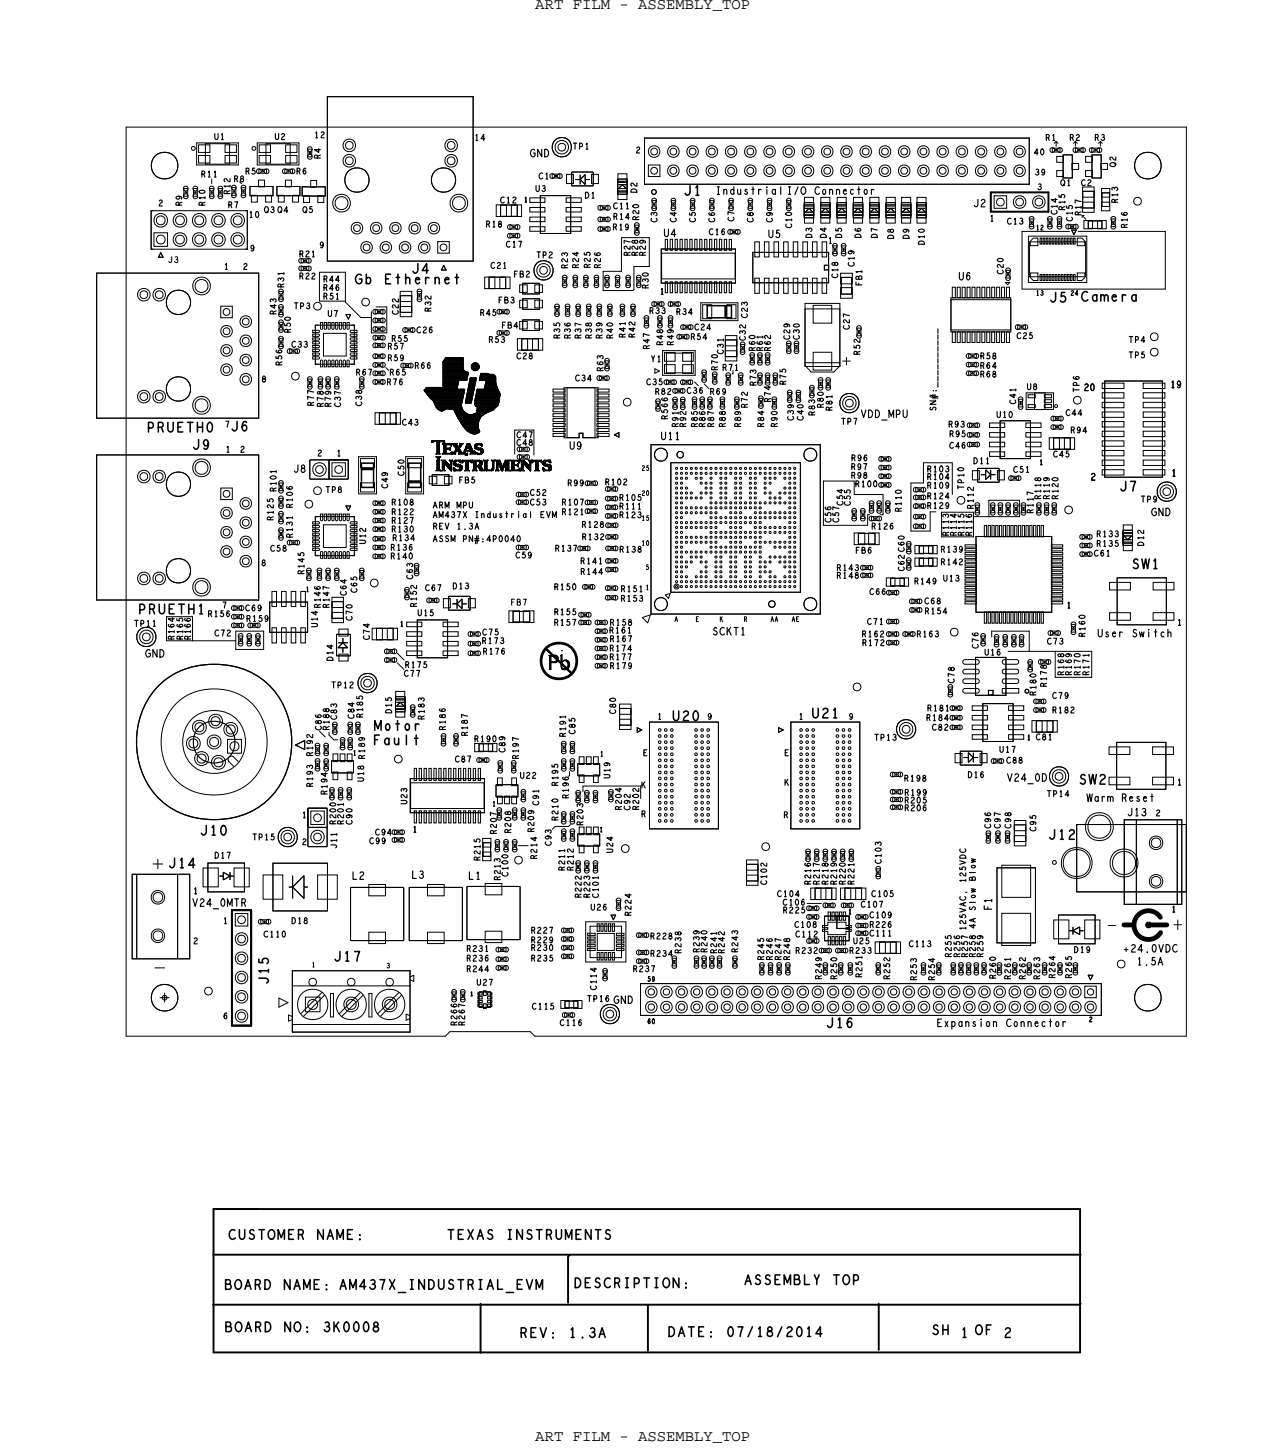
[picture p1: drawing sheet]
<svg xmlns="http://www.w3.org/2000/svg" width="169mm" height="191mm" viewBox="0 0 169 191" stroke-linecap="round" stroke-linejoin="round" font-family="sans-serif">
<defs><g id="words">
<g font-size="2.2">
<text x="90.3" y="25.8">J1</text>
<text x="46.9" y="37.5">Gb Ethernet</text>
<text x="54.4" y="36.1">J4</text>
<text x="138.6" y="39.9">J5</text>
<text x="142.8" y="39.8">Camera</text>
<text x="19.4" y="57">PRUETH0</text>
<text x="25.4" y="59.3">J9</text>
<text x="30.5" y="56.9">J6</text>
<text x="147.8" y="64.8">J7</text>
<text x="149.5" y="75.1">SW1</text>
<text x="18.3" y="81">PRUETH1</text>
<text x="88.8" y="95.1">U20</text>
<text x="107.2" y="94.8">U21</text>
<text x="49.3" y="98.3">Fault</text>
<text x="49.4" y="96.4">Motor</text>
<text x="142.5" y="103.5">SW2</text>
<text x="26.4" y="110.2">J10</text>
<text x="138.4" y="110.8">J12</text>
<text x="22.2" y="114.6">J14</text>
<text x="35.5" y="129.9" transform="rotate(-90 35.5 129.9)">J15</text>
<text x="44.1" y="126.9">J17</text>
<text x="109.1" y="135.6">J16</text>
<text x="30.2" y="163.6">CUSTOMER NAME:</text>
<text x="59.1" y="163.6">TEXAS INSTRUMENTS</text>
<text x="29.7" y="170.2">BOARD NAME: AM437X_INDUSTRIAL_EVM</text>
<text x="75.8" y="170">DESCRIPTION:</text>
<text x="98.3" y="169.6">ASSEMBLY TOP</text>
<text x="29.7" y="175.8">BOARD NO: 3K0008</text>
<text x="68.7" y="176.5">REV: 1.3A</text>
<text x="88.2" y="176.4">DATE: 07/18/2014</text>
<text x="123.1" y="176.2">SH</text>
<text x="126.9" y="176.5">1 OF</text>
<text x="132.6" y="176.5">2</text>
</g>
<g font-size="2.1">
<text x="70.7" y="1.2">ART FILM - ASSEMBLY_TOP</text>
<text x="70.7" y="190.2">ART FILM - ASSEMBLY_TOP</text>
</g>
<g font-size="1.7">
<text x="70" y="20.7">GND</text>
<text x="94.5" y="25.7">Industrial I/O Connector</text>
<text x="128.5" y="27.3">J2</text>
<text x="87.6" y="31.2">U4</text>
<text x="101.4" y="31.4">U5</text>
<text x="126.6" y="37">U6</text>
<text x="75.2" y="59.3">U9</text>
<text x="87.3" y="58">U11</text>
<text x="113.7" y="55.1">VDD_MPU</text>
<text x="38.8" y="62.4">J8</text>
<text x="152" y="68.1">GND</text>
<text x="94.1" y="83.8">SCKT1</text>
<text x="19.2" y="86.7">GND</text>
<text x="144.9" y="84.1">User Switch</text>
<text x="133" y="103.1">V24_0D</text>
<text x="143.5" y="105.8">Warm Reset</text>
<text x="148.9" y="107.7">J13</text>
<text x="25.4" y="119.6">V24_0MTR</text>
<text x="46.5" y="116.1">L2</text>
<text x="54.4" y="116">L3</text>
<text x="61.9" y="116.1">L1</text>
<text x="131" y="120.1" transform="rotate(-90 131 120.1)">F1</text>
<text x="149.3" y="125.7">24.0VDC</text>
<text x="150.1" y="127.4">1.5A</text>
<text x="81" y="132.5">GND</text>
<text x="123.7" y="135.5">Expansion Connector</text>
</g>
<g font-size="1.5">
<text x="143.1" y="51.6">20</text>
<text x="154.6" y="51.2">19</text>
<text x="144" y="63.4">2</text>
<text x="154.7" y="62.9">1</text>
</g>
<g font-size="1.3">
<text x="26.6" y="23.4">R11</text>
<text x="28.3" y="18.4">U1</text>
<text x="32.4" y="23">R5</text>
<text x="36.3" y="18.4">U2</text>
<text x="39.1" y="23">R6</text>
<text x="41.5" y="18.2">12</text>
<text x="42.3" y="21" transform="rotate(-90 42.3 21)">R4</text>
<text x="62.7" y="18.5">14</text>
<text x="71.1" y="23.6">C1</text>
<text x="75.6" y="19.7">TP1</text>
<text x="84" y="20.2">2</text>
<text x="136.5" y="20.4">40</text>
<text x="136.7" y="23.1">39</text>
<text x="138.1" y="18.5">R1</text>
<text x="141.2" y="18.5">R2</text>
<text x="144.5" y="18.5">R3</text>
<text x="147.3" y="22" transform="rotate(-90 147.3 22)">Q2</text>
<text x="20.9" y="27.2">2</text>
<text x="24" y="27.2" transform="rotate(-90 24 27.2)">R9</text>
<text x="27.1" y="27.2" transform="rotate(-90 27.1 27.2)">R10</text>
<text x="30.1" y="27.4">R7</text>
<text x="30.4" y="25.7" transform="rotate(-90 30.4 25.7)">R12</text>
<text x="30.9" y="24">R8</text>
<text x="32.9" y="28.7">10</text>
<text x="34.9" y="28.1">Q3 Q4</text>
<text x="40" y="28.1">Q5</text>
<text x="64.2" y="30">R18</text>
<text x="66.1" y="26.8">C12</text>
<text x="70.7" y="25.3">U3</text>
<text x="77.2" y="26.2">D1</text>
<text x="81" y="29">R14</text>
<text x="81" y="27.6">C11</text>
<text x="84.1" y="25.5" transform="rotate(-90 84.1 25.5)">D2</text>
<text x="84.3" y="29.1" transform="rotate(-90 84.3 29.1)">R20</text>
<text x="86.8" y="29.3" transform="rotate(-90 86.8 29.3)">C3</text>
<text x="89.3" y="29.3" transform="rotate(-90 89.3 29.3)">C4</text>
<text x="91.8" y="29.3" transform="rotate(-90 91.8 29.3)">C5</text>
<text x="94.4" y="29.3" transform="rotate(-90 94.4 29.3)">C6</text>
<text x="96.9" y="29.2" transform="rotate(-90 96.9 29.2)">C7</text>
<text x="99.5" y="29.3" transform="rotate(-90 99.5 29.3)">C8</text>
<text x="102" y="29.3" transform="rotate(-90 102 29.3)">C9</text>
<text x="130.7" y="29.2">1</text>
<text x="133" y="29.6">C13</text>
<text x="137" y="25.1">3</text>
<text x="139.6" y="28.3" transform="rotate(-90 139.6 28.3)">C14</text>
<text x="140" y="24.5">Q1</text>
<text x="140.6" y="27.8" transform="rotate(-90 140.6 27.8)">R15</text>
<text x="141.6" y="29.2" transform="rotate(-90 141.6 29.2)">C15</text>
<text x="142.8" y="28.4" transform="rotate(-90 142.8 28.4)">R17</text>
<text x="142.8" y="24.5">C2</text>
<text x="147.6" y="26.8" transform="rotate(-90 147.6 26.8)">R13</text>
<text x="22.2" y="34.7">J3</text>
<text x="29.6" y="35.6">1</text>
<text x="32.1" y="35.6">2</text>
<text x="33" y="33.1">9</text>
<text x="39.5" y="33.9">R21</text>
<text x="42.2" y="32.7">9</text>
<text x="64.8" y="35.4">C21</text>
<text x="66.8" y="32.6">C17</text>
<text x="70.8" y="34">TP2</text>
<text x="74.9" y="35.4" transform="rotate(-90 74.9 35.4)">R23</text>
<text x="76.4" y="35.4" transform="rotate(-90 76.4 35.4)">R24</text>
<text x="77.9" y="35.4" transform="rotate(-90 77.9 35.4)">R25</text>
<text x="79.3" y="35.4" transform="rotate(-90 79.3 35.4)">R26</text>
<text x="80.9" y="30.4">R19</text>
<text x="83.2" y="33.8" transform="rotate(-90 83.2 33.8)">R27</text>
<text x="84.2" y="33.8" transform="rotate(-90 84.2 33.8)">R28</text>
<text x="85.2" y="33.8" transform="rotate(-90 85.2 33.8)">R29</text>
<text x="93.6" y="31">C16</text>
<text x="104.5" y="30.1" transform="rotate(-90 104.5 30.1)">C10</text>
<text x="107.2" y="31.4" transform="rotate(-90 107.2 31.4)">D3</text>
<text x="109.1" y="31.4" transform="rotate(-90 109.1 31.4)">D4</text>
<text x="109.4" y="32.1">1</text>
<text x="111.1" y="31.4" transform="rotate(-90 111.1 31.4)">D5</text>
<text x="112.8" y="35.2" transform="rotate(-90 112.8 35.2)">C19</text>
<text x="113.7" y="31.4" transform="rotate(-90 113.7 31.4)">D6</text>
<text x="115.8" y="31.4" transform="rotate(-90 115.8 31.4)">D7</text>
<text x="118" y="31.5" transform="rotate(-90 118 31.5)">D8</text>
<text x="120" y="31.5" transform="rotate(-90 120 31.5)">D9</text>
<text x="122.1" y="32.3" transform="rotate(-90 122.1 32.3)">D10</text>
<text x="148.9" y="30.1" transform="rotate(-90 148.9 30.1)">R16</text>
<text x="36.5" y="41.5" transform="rotate(-90 36.5 41.5)">R43</text>
<text x="37.5" y="38" transform="rotate(-90 37.5 38)">R31</text>
<text x="38.8" y="40.8">TP3</text>
<text x="39.5" y="36.8">R22</text>
<text x="42.7" y="37.2">R44</text>
<text x="42.7" y="39.5">R51</text>
<text x="42.7" y="38.4">R46</text>
<text x="43.3" y="41.8">U7</text>
<text x="52.6" y="41.5" transform="rotate(-90 52.6 41.5)">C22</text>
<text x="56.9" y="41.1" transform="rotate(-90 56.9 41.1)">R32</text>
<text x="63.4" y="41.7">R45</text>
<text x="65.8" y="40">FB3</text>
<text x="67.8" y="36.6">FB2</text>
<text x="85.6" y="38.1" transform="rotate(-90 85.6 38.1)">R30</text>
<text x="85.7" y="41.4">R33</text>
<text x="87.1" y="38.9">1</text>
<text x="89.3" y="41.5">R34</text>
<text x="110.6" y="36.7" transform="rotate(-90 110.6 36.7)">C18</text>
<text x="113.8" y="37.7" transform="rotate(-90 113.8 37.7)">FB1</text>
<text x="132.5" y="36.2" transform="rotate(-90 132.5 36.2)">C20</text>
<text x="38.4" y="43.9" transform="rotate(-90 38.4 43.9)">R50</text>
<text x="38.5" y="45.8">C33</text>
<text x="51.2" y="46.1">R57</text>
<text x="51.2" y="47.6">R59</text>
<text x="51.7" y="45.1">R55</text>
<text x="55" y="43.9">C26</text>
<text x="64.5" y="45.2">R53</text>
<text x="66.2" y="43.3">FB4</text>
<text x="68.2" y="47.4">C28</text>
<text x="73.9" y="44.7" transform="rotate(-90 73.9 44.7)">R35</text>
<text x="75.3" y="44.7" transform="rotate(-90 75.3 44.7)">R36</text>
<text x="76.7" y="44.7" transform="rotate(-90 76.7 44.7)">R37</text>
<text x="78.1" y="44.7" transform="rotate(-90 78.1 44.7)">R38</text>
<text x="79.5" y="44.7" transform="rotate(-90 79.5 44.7)">R39</text>
<text x="80.9" y="44.7" transform="rotate(-90 80.9 44.7)">R40</text>
<text x="82.6" y="44.6" transform="rotate(-90 82.6 44.6)">R41</text>
<text x="83.8" y="44.6" transform="rotate(-90 83.8 44.6)">R42</text>
<text x="85.7" y="46.1" transform="rotate(-90 85.7 46.1)">R47</text>
<text x="85.9" y="47.8">Y1</text>
<text x="87.5" y="45.6" transform="rotate(-90 87.5 45.6)">R48</text>
<text x="88.9" y="45.6" transform="rotate(-90 88.9 45.6)">R49</text>
<text x="91.2" y="44.8">R54</text>
<text x="91.7" y="43.6">C24</text>
<text x="95.5" y="46.7" transform="rotate(-90 95.5 46.7)">C31</text>
<text x="98.4" y="45" transform="rotate(-90 98.4 45)">C32 C23</text>
<text x="99.7" y="46.4" transform="rotate(-90 99.7 46.4)">R60</text>
<text x="100.7" y="46.4" transform="rotate(-90 100.7 46.4)">R61</text>
<text x="101.7" y="46.4" transform="rotate(-90 101.7 46.4)">R62</text>
<text x="104.3" y="44.8" transform="rotate(-90 104.3 44.8)">C29</text>
<text x="105.6" y="44.8" transform="rotate(-90 105.6 44.8)">C30</text>
<text x="112.2" y="43.5" transform="rotate(-90 112.2 43.5)">C27</text>
<text x="113.6" y="46.9" transform="rotate(-90 113.6 46.9)">R52</text>
<text x="129.4" y="47.4">R58</text>
<text x="134.3" y="44.7">C25</text>
<text x="149.1" y="45.2">TP4</text>
<text x="149.1" y="47.2">TP5</text>
<text x="34.6" y="50.4">8</text>
<text x="37.2" y="48.3" transform="rotate(-90 37.2 48.3)">R56</text>
<text x="41.4" y="53.6" transform="rotate(-90 41.4 53.6)">R77</text>
<text x="42.7" y="53.7" transform="rotate(-90 42.7 53.7)">R78</text>
<text x="43.7" y="53.7" transform="rotate(-90 43.7 53.7)">R79</text>
<text x="45" y="53.7" transform="rotate(-90 45 53.7)">C37</text>
<text x="47" y="49.5">R67</text>
<text x="47.8" y="53.6" transform="rotate(-90 47.8 53.6)">C38</text>
<text x="51.1" y="50.8">R76</text>
<text x="51.5" y="49.5">R65</text>
<text x="54.8" y="48.6">R66</text>
<text x="76" y="50.3">C34</text>
<text x="79.6" y="49" transform="rotate(-90 79.6 49)">R63</text>
<text x="85.4" y="50.8">C35</text>
<text x="86.5" y="52.1">R82</text>
<text x="90.7" y="51.9">C36 R69</text>
<text x="94.8" y="48.9" transform="rotate(-90 94.8 48.9)">R70</text>
<text x="95.4" y="48.9">R71</text>
<text x="98.7" y="53.8" transform="rotate(-90 98.7 53.8)">R72</text>
<text x="99.8" y="50.9" transform="rotate(-90 99.8 50.9)">R73</text>
<text x="101.7" y="53.1" transform="rotate(-90 101.7 53.1)">R74</text>
<text x="103.8" y="50.8" transform="rotate(-90 103.8 50.8)">R75</text>
<text x="108.7" y="53.8" transform="rotate(-90 108.7 53.8)">R80</text>
<text x="129.4" y="48.6">R64</text>
<text x="129.4" y="49.8">R68</text>
<text x="134.1" y="53.3" transform="rotate(-90 134.1 53.3)">C41</text>
<text x="135.6" y="51.4">U8</text>
<text x="142.5" y="51.8" transform="rotate(-90 142.5 51.8)">TP6</text>
<text x="29.7" y="56.4">7</text>
<text x="29.8" y="59.7">1</text>
<text x="31.7" y="59.7">2</text>
<text x="53.1" y="56.1">C43</text>
<text x="68.2" y="57.8">C47</text>
<text x="68.2" y="58.8">C48</text>
<text x="88.2" y="55.4" transform="rotate(-90 88.2 55.4)">R566</text>
<text x="89.6" y="56.4" transform="rotate(-90 89.6 56.4)">R91</text>
<text x="90.6" y="56.4" transform="rotate(-90 90.6 56.4)">R92</text>
<text x="92.1" y="56.4" transform="rotate(-90 92.1 56.4)">R85</text>
<text x="93.1" y="56.4" transform="rotate(-90 93.1 56.4)">R86</text>
<text x="94.3" y="56.4" transform="rotate(-90 94.3 56.4)">R87</text>
<text x="95.8" y="56.4" transform="rotate(-90 95.8 56.4)">R88</text>
<text x="97.8" y="56.4" transform="rotate(-90 97.8 56.4)">R89</text>
<text x="100.9" y="56.4" transform="rotate(-90 100.9 56.4)">R84</text>
<text x="102.6" y="56.4" transform="rotate(-90 102.6 56.4)">R90</text>
<text x="104.8" y="55.5" transform="rotate(-90 104.8 55.5)">C39</text>
<text x="106.1" y="55.5" transform="rotate(-90 106.1 55.5)">C40</text>
<text x="107.6" y="54.9" transform="rotate(-90 107.6 54.9)">R83</text>
<text x="109.9" y="54.2" transform="rotate(-90 109.9 54.2)">R81</text>
<text x="111.1" y="56">TP7</text>
<text x="123.6" y="54.2" transform="rotate(-90 123.6 54.2)">SN#:__________</text>
<text x="125.2" y="56.4">R93</text>
<text x="125.4" y="57.7">R95</text>
<text x="125.4" y="59.2">C46</text>
<text x="131.6" y="55.1">U10</text>
<text x="140.7" y="54.9">C44</text>
<text x="141.4" y="57.1">R94</text>
<text x="36.5" y="64.9" transform="rotate(-90 36.5 64.9)">R101</text>
<text x="41.9" y="60.2">2</text>
<text x="43" y="65">TP8</text>
<text x="44.5" y="60.2">1</text>
<text x="51.2" y="64.5" transform="rotate(-90 51.2 64.5)">C49</text>
<text x="53.4" y="62.8" transform="rotate(-90 53.4 62.8)">C50</text>
<text x="60.6" y="63.8">FB5</text>
<text x="70" y="65.4">C52</text>
<text x="74.9" y="64.1">R99</text>
<text x="79.9" y="64">R102</text>
<text x="112.4" y="63.1">R98</text>
<text x="112.4" y="62">R97</text>
<text x="112.4" y="60.8">R96</text>
<text x="112.9" y="64.3">R100</text>
<text x="122.4" y="62.3">R103</text>
<text x="122.4" y="65.9">R124</text>
<text x="122.4" y="63.3">R104</text>
<text x="122.4" y="64.5">R109</text>
<text x="127.3" y="64.6" transform="rotate(-90 127.3 64.6)">TP10</text>
<text x="128.5" y="61.2">D11</text>
<text x="133.8" y="62.4">C51</text>
<text x="137.4" y="65.9" transform="rotate(-90 137.4 65.9)">R118</text>
<text x="138.6" y="65.9" transform="rotate(-90 138.6 65.9)">R119</text>
<text x="139.1" y="60.3">C45</text>
<text x="139.7" y="65.9" transform="rotate(-90 139.7 65.9)">R120</text>
<text x="36.1" y="68.7" transform="rotate(-90 36.1 68.7)">R125</text>
<text x="38.6" y="71" transform="rotate(-90 38.6 71)">R131</text>
<text x="38.6" y="67.1" transform="rotate(-90 38.6 67.1)">R106</text>
<text x="48.3" y="71.8" transform="rotate(-90 48.3 71.8)">U12</text>
<text x="51.7" y="67.9">R122</text>
<text x="51.7" y="66.7">R108</text>
<text x="51.7" y="70.2">R130</text>
<text x="51.7" y="69.1">R127</text>
<text x="51.8" y="71.4">R134</text>
<text x="57.2" y="67.1">ARM MPU</text>
<text x="57.2" y="71.5">ASSM PN#:4P0040</text>
<text x="57.2" y="69.8">REV 1.3A</text>
<text x="57.2" y="68.3">AM437X Industrial EVM</text>
<text x="70" y="66.7">C53</text>
<text x="74.2" y="66.7">R107</text>
<text x="74.2" y="67.9">R121</text>
<text x="76.8" y="69.6">R128</text>
<text x="76.9" y="71.2">R132</text>
<text x="81.8" y="67.2">R111</text>
<text x="81.8" y="66.1">R105</text>
<text x="81.8" y="68.4">R123</text>
<text x="109.7" y="69" transform="rotate(-90 109.7 69)">C56</text>
<text x="110.8" y="69" transform="rotate(-90 110.8 69)">C57</text>
<text x="111.3" y="66.7" transform="rotate(-90 111.3 66.7)">C54</text>
<text x="112.3" y="66.8" transform="rotate(-90 112.3 66.8)">C55</text>
<text x="115.1" y="69.8">R126</text>
<text x="119" y="67.6" transform="rotate(-90 119 67.6)">R110</text>
<text x="122.4" y="67.1">R129</text>
<text x="125.3" y="70.7" transform="rotate(-90 125.3 70.7)">R113</text>
<text x="126.3" y="70.7" transform="rotate(-90 126.3 70.7)">R114</text>
<text x="127.3" y="70.7" transform="rotate(-90 127.3 70.7)">R115</text>
<text x="128.3" y="70.7" transform="rotate(-90 128.3 70.7)">R116 R112</text>
<text x="136.4" y="67.8" transform="rotate(-90 136.4 67.8)">R117</text>
<text x="144.8" y="70.9">R133</text>
<text x="150.7" y="66.3">TP9</text>
<text x="34.5" y="74.7">8</text>
<text x="35.7" y="72.8">C58</text>
<text x="40.1" y="75.8" transform="rotate(-90 40.1 75.8)">R145</text>
<text x="51.6" y="72.6">R136</text>
<text x="51.6" y="73.8">R140</text>
<text x="54.5" y="76.5" transform="rotate(-90 54.5 76.5)">C63</text>
<text x="56.2" y="78">C67</text>
<text x="59.8" y="77.7">D13</text>
<text x="68.1" y="73.7">C59</text>
<text x="73.2" y="77.9">R150</text>
<text x="73.3" y="72.8">R137</text>
<text x="76.6" y="74.4">R141</text>
<text x="76.7" y="75.8">R144</text>
<text x="81.8" y="72.9">R138</text>
<text x="110.5" y="75.3">R143</text>
<text x="110.5" y="76.3">R148</text>
<text x="113" y="73">FB6</text>
<text x="119.4" y="75.4" transform="rotate(-90 119.4 75.4)">C62 C60</text>
<text x="120.7" y="77.1">R149</text>
<text x="124.2" y="72.9">R139</text>
<text x="124.2" y="74.5">R142</text>
<text x="124.5" y="76.7">U13</text>
<text x="144.5" y="73.4">C61</text>
<text x="144.8" y="72.1">R135</text>
<text x="151" y="72.1" transform="rotate(-90 151 72.1)">D12</text>
<text x="17.7" y="82.7">TP11</text>
<text x="27.4" y="81.4">R156</text>
<text x="28.3" y="83.9">C72</text>
<text x="29.4" y="80.3">7</text>
<text x="32.4" y="80.6">C69</text>
<text x="32.5" y="82">R159</text>
<text x="41.9" y="82.8" transform="rotate(-90 41.9 82.8)">U14</text>
<text x="42.3" y="80.3" transform="rotate(-90 42.3 80.3)">R146</text>
<text x="43.5" y="80.3" transform="rotate(-90 43.5 80.3)">R147</text>
<text x="45.7" y="78.6" transform="rotate(-90 45.7 78.6)">C64</text>
<text x="46.5" y="81.9" transform="rotate(-90 46.5 81.9)">C70</text>
<text x="47.1" y="78.2" transform="rotate(-90 47.1 78.2)">C65</text>
<text x="55" y="80.1" transform="rotate(-90 55 80.1)">R152</text>
<text x="55.1" y="81.3">U15</text>
<text x="63.7" y="83.8">C75</text>
<text x="67.5" y="79.9">FB7</text>
<text x="73.2" y="82.5">R157</text>
<text x="73.2" y="81.2">R155</text>
<text x="80.5" y="83.6">R161</text>
<text x="80.5" y="82.5">R158</text>
<text x="82" y="78.1">R151</text>
<text x="82" y="79.4">R153</text>
<text x="114.5" y="82.4">C71</text>
<text x="114.8" y="78.5">C66</text>
<text x="122.1" y="79.7">C68</text>
<text x="122.1" y="81">R154</text>
<text x="140.9" y="80.3">1</text>
<text x="155.5" y="82.5">1</text>
<text x="23" y="84.5" transform="rotate(-90 23 84.5)">R164</text>
<text x="24.1" y="84.5" transform="rotate(-90 24.1 84.5)">R165</text>
<text x="25.2" y="84.5" transform="rotate(-90 25.2 84.5)">R166</text>
<text x="44" y="87.2" transform="rotate(-90 44 87.2)">D14</text>
<text x="48.8" y="84.5" transform="rotate(-90 48.8 84.5)">C74</text>
<text x="53.4" y="89.3">C77</text>
<text x="53.5" y="88.1">R175</text>
<text x="63.6" y="85">R173</text>
<text x="63.8" y="86.4">R176</text>
<text x="80.5" y="87.1">R177</text>
<text x="80.5" y="86">R174</text>
<text x="80.5" y="88.3">R179</text>
<text x="80.5" y="84.7">R167</text>
<text x="113.8" y="84.1">R162</text>
<text x="113.9" y="85.2">R172</text>
<text x="121" y="84.1">R163</text>
<text x="129.2" y="85.6" transform="rotate(-90 129.2 85.6)">C76</text>
<text x="130" y="86.5">U16</text>
<text x="138.3" y="85">C73</text>
<text x="140.5" y="89.2" transform="rotate(-90 140.5 89.2)">R168</text>
<text x="141.5" y="89.2" transform="rotate(-90 141.5 89.2)">R169</text>
<text x="142.6" y="89.2" transform="rotate(-90 142.6 89.2)">R170</text>
<text x="143.3" y="84.1" transform="rotate(-90 143.3 84.1)">R160</text>
<text x="143.8" y="89.2" transform="rotate(-90 143.8 89.2)">R171</text>
<text x="43.8" y="90.8">TP12</text>
<text x="44.5" y="95" transform="rotate(-90 44.5 95)">C83</text>
<text x="46.8" y="94.9" transform="rotate(-90 46.8 94.9)">C84</text>
<text x="47.9" y="94.7" transform="rotate(-90 47.9 94.7)">R185</text>
<text x="51.7" y="94.2" transform="rotate(-90 51.7 94.2)">D15</text>
<text x="56" y="95" transform="rotate(-90 56 95)">R183</text>
<text x="81.3" y="94.2" transform="rotate(-90 81.3 94.2)">C80</text>
<text x="86.8" y="95">1</text>
<text x="93.4" y="95">9</text>
<text x="105.5" y="95">1</text>
<text x="112.1" y="95">9</text>
<text x="122.3" y="95.1">R184</text>
<text x="122.4" y="93.9">R181</text>
<text x="126" y="90.2" transform="rotate(-90 126 90.2)">C78</text>
<text x="136.8" y="91.8" transform="rotate(-90 136.8 91.8)">R180</text>
<text x="138.2" y="90.7" transform="rotate(-90 138.2 90.7)">R178</text>
<text x="139" y="92.2">C79</text>
<text x="139" y="94.1">R182</text>
<text x="41.3" y="99.8" transform="rotate(-90 41.3 99.8)">R192</text>
<text x="42.4" y="96.4" transform="rotate(-90 42.4 96.4)">C86</text>
<text x="43.5" y="96.4" transform="rotate(-90 43.5 96.4)">R188</text>
<text x="58.8" y="96.4" transform="rotate(-90 58.8 96.4)">R186</text>
<text x="60.1" y="100.6">C87</text>
<text x="61.7" y="97.2" transform="rotate(-90 61.7 97.2)">R187</text>
<text x="62.6" y="97.9">R190</text>
<text x="66.7" y="99.3" transform="rotate(-90 66.7 99.3)">C89</text>
<text x="68.5" y="100.2" transform="rotate(-90 68.5 100.2)">R197</text>
<text x="74.7" y="97.3" transform="rotate(-90 74.7 97.3)">R191</text>
<text x="75.9" y="96.9" transform="rotate(-90 75.9 96.9)">C85</text>
<text x="84.9" y="99.8">E</text>
<text x="103.6" y="99.8">E</text>
<text x="115.5" y="97.7">TP13</text>
<text x="123.1" y="96.4">C82</text>
<text x="132" y="99.3">U17</text>
<text x="132.9" y="100.7">C88</text>
<text x="136.8" y="97.7">C81</text>
<text x="39.9" y="107.9">1</text>
<text x="41.3" y="103.9" transform="rotate(-90 41.3 103.9)">R193</text>
<text x="43.2" y="104.9" transform="rotate(-90 43.2 104.9)">R194</text>
<text x="48" y="103.2" transform="rotate(-90 48 103.2)">U18 R189</text>
<text x="53.7" y="106.2" transform="rotate(-90 53.7 106.2)">U23</text>
<text x="68.7" y="102.7">U22</text>
<text x="71.1" y="106.3" transform="rotate(-90 71.1 106.3)">C91</text>
<text x="73.7" y="103.8" transform="rotate(-90 73.7 103.8)">R195</text>
<text x="75.1" y="105.4" transform="rotate(-90 75.1 105.4)">R196</text>
<text x="80.5" y="102.8" transform="rotate(-90 80.5 102.8)">U19</text>
<text x="82.1" y="106.9" transform="rotate(-90 82.1 106.9)">R204</text>
<text x="83.2" y="106.9" transform="rotate(-90 83.2 106.9)">C92</text>
<text x="84.3" y="106.9" transform="rotate(-90 84.3 106.9)">R202</text>
<text x="84.7" y="104">K</text>
<text x="84.7" y="107.8">R</text>
<text x="103.5" y="107.9">R</text>
<text x="103.6" y="103.7">K</text>
<text x="119.4" y="103.1">R198</text>
<text x="119.4" y="107">R206</text>
<text x="119.4" y="106">R205</text>
<text x="119.4" y="105">R199</text>
<text x="127.8" y="102.6">D16</text>
<text x="138.2" y="105.2">TP14</text>
<text x="152.6" y="107.7">2</text>
<text x="155.5" y="103.6">1</text>
<text x="28.3" y="113.3">D17</text>
<text x="33.3" y="110.9">TP15</text>
<text x="39.9" y="111.5">2</text>
<text x="44.3" y="108.8" transform="rotate(-90 44.3 108.8)">R200</text>
<text x="44.5" y="112" transform="rotate(-90 44.5 112)">J11</text>
<text x="45.4" y="108.8" transform="rotate(-90 45.4 108.8)">R201</text>
<text x="46.5" y="108.8" transform="rotate(-90 46.5 108.8)">C90</text>
<text x="48.8" y="111.4">C99</text>
<text x="49.5" y="110.2">C94</text>
<text x="54.5" y="109.9">1</text>
<text x="63.4" y="113.6" transform="rotate(-90 63.4 113.6)">R215</text>
<text x="65.5" y="110.1" transform="rotate(-90 65.5 110.1)">R207</text>
<text x="67.5" y="110" transform="rotate(-90 67.5 110)">R208</text>
<text x="70.5" y="109.9" transform="rotate(-90 70.5 109.9)">R209</text>
<text x="70.9" y="113.4" transform="rotate(-90 70.9 113.4)">R214</text>
<text x="72.8" y="111.6" transform="rotate(-90 72.8 111.6)">C93</text>
<text x="73.7" y="108.3" transform="rotate(-90 73.7 108.3)">R210</text>
<text x="77" y="109" transform="rotate(-90 77 109)">R203</text>
<text x="80.9" y="112.6" transform="rotate(-90 80.9 112.6)">U24</text>
<text x="130.8" y="109.3" transform="rotate(-90 130.8 109.3)">C96</text>
<text x="132.1" y="109.3" transform="rotate(-90 132.1 109.3)">C97</text>
<text x="133.5" y="109.3" transform="rotate(-90 133.5 109.3)">C98</text>
<text x="136.8" y="109.7" transform="rotate(-90 136.8 109.7)">C95</text>
<text x="25.5" y="118">1</text>
<text x="66.1" y="116.2" transform="rotate(-90 66.1 116.2)">R213</text>
<text x="67.1" y="115.7" transform="rotate(-90 67.1 115.7)">C100</text>
<text x="74.6" y="114.9" transform="rotate(-90 74.6 114.9)">R211</text>
<text x="75.7" y="114.9" transform="rotate(-90 75.7 114.9)">R212</text>
<text x="76.7" y="118.5" transform="rotate(-90 76.7 118.5)">R222</text>
<text x="77.9" y="118.5" transform="rotate(-90 77.9 118.5)">R223</text>
<text x="79" y="118.5" transform="rotate(-90 79 118.5)">C101</text>
<text x="101.2" y="116.8" transform="rotate(-90 101.2 116.8)">C102</text>
<text x="102.6" y="118.4">C104</text>
<text x="103.4" y="119.5">C106</text>
<text x="107.1" y="116.8" transform="rotate(-90 107.1 116.8)">R216</text>
<text x="108.2" y="116.8" transform="rotate(-90 108.2 116.8)">R217</text>
<text x="109.3" y="116.8" transform="rotate(-90 109.3 116.8)">R218</text>
<text x="110.5" y="116.8" transform="rotate(-90 110.5 116.8)">R219</text>
<text x="111.6" y="116.8" transform="rotate(-90 111.6 116.8)">R220</text>
<text x="112.8" y="116.8" transform="rotate(-90 112.8 116.8)">R221</text>
<text x="113.7" y="119.8">C107</text>
<text x="115.1" y="118.4">C105</text>
<text x="116.4" y="114" transform="rotate(-90 116.4 114)">C103</text>
<text x="25.5" y="124.6">2</text>
<text x="29.5" y="121.9">1</text>
<text x="34.8" y="123.7">C110</text>
<text x="38.5" y="121.9">D18</text>
<text x="61.6" y="125.6">R231</text>
<text x="70.1" y="124.5">R229</text>
<text x="70.1" y="123.2">R227</text>
<text x="70.1" y="125.5">R230</text>
<text x="78" y="120.1">U26</text>
<text x="83.3" y="120.9" transform="rotate(-90 83.3 120.9)">R224</text>
<text x="85.9" y="124">R228</text>
<text x="89.9" y="125.9" transform="rotate(-90 89.9 125.9)">R238</text>
<text x="92.3" y="125.7" transform="rotate(-90 92.3 125.7)">R239</text>
<text x="93.4" y="125.7" transform="rotate(-90 93.4 125.7)">R240</text>
<text x="94.6" y="125.9" transform="rotate(-90 94.6 125.9)">R241</text>
<text x="95.6" y="125.9" transform="rotate(-90 95.6 125.9)">R242</text>
<text x="97.4" y="125.7" transform="rotate(-90 97.4 125.7)">R243</text>
<text x="103.4" y="120.5">R225</text>
<text x="104.9" y="122.4">C108</text>
<text x="105" y="123.7">C112</text>
<text x="105" y="125.9">R232</text>
<text x="112.2" y="125.9">R233</text>
<text x="112.7" y="124.6">U25</text>
<text x="114.8" y="122.4">R226</text>
<text x="114.8" y="121.2">C109</text>
<text x="114.8" y="123.6">C111</text>
<text x="120" y="125">C113</text>
<text x="127.5" y="122.8" transform="rotate(-90 127.5 122.8)">125VAC, 125VDC</text>
<text x="128.8" y="122.6" transform="rotate(-90 128.8 122.6)">4A Slow Blow</text>
<text x="141.8" y="125.7">D19</text>
<text x="154.7" y="120.4">1</text>
<text x="61.6" y="128.3">R244</text>
<text x="61.6" y="126.9">R236</text>
<text x="62.9" y="130.1">U27</text>
<text x="70.1" y="126.9">R235</text>
<text x="78.8" y="130.7" transform="rotate(-90 78.8 130.7)">C114</text>
<text x="83.6" y="128.3">R237</text>
<text x="85.9" y="126.2">R234</text>
<text x="100.9" y="126.7" transform="rotate(-90 100.9 126.7)">R245</text>
<text x="102" y="126.7" transform="rotate(-90 102 126.7)">R246</text>
<text x="103.1" y="126.7" transform="rotate(-90 103.1 126.7)">R247</text>
<text x="104.3" y="126.7" transform="rotate(-90 104.3 126.7)">R248</text>
<text x="108.5" y="129.3" transform="rotate(-90 108.5 129.3)">R249</text>
<text x="110.5" y="129.3" transform="rotate(-90 110.5 129.3)">R250</text>
<text x="113.8" y="129" transform="rotate(-90 113.8 129)">R251</text>
<text x="117.5" y="129.3" transform="rotate(-90 117.5 129.3)">R252</text>
<text x="121" y="129.4" transform="rotate(-90 121 129.4)">R253</text>
<text x="123.4" y="129.4" transform="rotate(-90 123.4 129.4)">R254</text>
<text x="125.6" y="126.4" transform="rotate(-90 125.6 126.4)">R255</text>
<text x="126.8" y="126.4" transform="rotate(-90 126.8 126.4)">R256</text>
<text x="127.8" y="126.4" transform="rotate(-90 127.8 126.4)">R257</text>
<text x="128.8" y="126.4" transform="rotate(-90 128.8 126.4)">R258</text>
<text x="129.8" y="126.4" transform="rotate(-90 129.8 126.4)">R259</text>
<text x="131.5" y="129.2" transform="rotate(-90 131.5 129.2)">R260</text>
<text x="133.5" y="129.3" transform="rotate(-90 133.5 129.3)">R261</text>
<text x="135.4" y="129.3" transform="rotate(-90 135.4 129.3)">R262</text>
<text x="137.3" y="129.3" transform="rotate(-90 137.3 129.3)">R263</text>
<text x="139.3" y="129.1" transform="rotate(-90 139.3 129.1)">R264</text>
<text x="141.5" y="129.1" transform="rotate(-90 141.5 129.1)">R265</text>
<text x="29.5" y="134.5">6</text>
<text x="60.3" y="135.4" transform="rotate(-90 60.3 135.4)">R266</text>
<text x="61.4" y="135.4" transform="rotate(-90 61.4 135.4)">R267</text>
<text x="70.2" y="133.2">C115</text>
<text x="73.9" y="135.4">C116</text>
<text x="77.5" y="132.2">TP16</text>
</g>
<g font-size="1.1">
<text x="69.2" y="26.7">1</text>
<text x="136.8" y="30.4">12</text>
<text x="136.8" y="39">13</text>
<text x="141.4" y="39">24</text>
<text x="84.8" y="62.1">25</text>
<text x="84.8" y="65.4">20</text>
<text x="137.3" y="61.3">1</text>
<text x="84.8" y="68.7">15</text>
<text x="84.8" y="72">10</text>
<text x="85.3" y="75.2">5</text>
<text x="85.3" y="77.9">1</text>
<text x="40.4" y="78.1">1</text>
<text x="52.8" y="82.7">1</text>
<text x="89.1" y="82">A</text>
<text x="91.9" y="82">E</text>
<text x="95.1" y="82">K</text>
<text x="98.2" y="82">R</text>
<text x="101.8" y="82">AA</text>
<text x="104.6" y="82">AE</text>
<text x="46.6" y="99.7">1</text>
<text x="79.3" y="99.8">1</text>
<text x="135.7" y="97.7">1</text>
<text x="65" y="106.4">1</text>
<text x="79.2" y="109.8">1</text>
<text x="112" y="120.6">1</text>
<text x="41.2" y="127.6">1</text>
<text x="51.1" y="127.8">3</text>
<text x="85.5" y="129.5">59</text>
<text x="85.5" y="135.1">60</text>
<text x="143.8" y="134.9">2</text>
</g>
<text font-size=".9" x="62.1" y="131.4">1</text>
</g></defs>
<!-- layer: Board Outline -->
<g fill="none" stroke="#000" stroke-width=".13">
<path d="M16.7 16.8v120zM16.7 16.8h140zM139.5 18.7v.6zM142 18.7v.6zM145.3 18.7v.6zM156.7 16.8v120zM28 23.6v.7zM42.2 35.9h3.4zM42.2 35.9v.3zM42.2 39.8h3.4zM42.2 36.2v3.6zM45.6 35.9v3.9z"/>
<path d="M45.6 39.9l2 2zM45.6 39.8v.1zM79.6 35.8h2.5zM79.6 35.8v2.6zM79.6 38.4h4zM82.1 31.4h3.6zM82.1 31.4v4.4zM83.7 38.2l-.1 .2zM83.7 35.2v3zM83.7 35.2h2zM85.7 31.4v3.8zM135 30.5h6.2z"/>
<path d="M135 38.2h18.9zM135 30.5v7.7zM142.4 30.5h11.5zM142.9 28.4l.5 .6zM153.9 30.5v7.7zM47.6 41.9h1.4zM49 43.9h2.1zM49 41.1v2.8zM49.7 40.5h1.4zM50.9 48.5l.4 .4zM51.1 40.5v3.4zM57 58.4h.1z"/>
<path d="M57.1 58.3h.2zM57.1 58.2h1.5zM57.6 59.9h.5zM57.7 58.3h.4zM57.7 59.8h.3zM57.7 58.4h.3zM57.7 59.7h.3zM57.7 59.6h.3zM57.7 59.5h.3zM57.7 59.4h.3zM57.7 58.7h.3zM57.7 58.6h.3z"/>
<path d="M57.7 58.5h.3zM57.7 59.3h.3zM57.7 59.2h.3zM57.7 59.1h.3zM57.7 59h.3zM57.7 58.9h.3zM57.7 58.8h.3zM58.4 59.9h1.2zM58.4 58.6h1.1zM58.5 58.3h.2zM58.5 59.8h1.1zM58.5 58.6h1z"/>
<path d="M58.6 59.8h.3zM58.6 59.7h.3zM58.6 59.6h.3zM58.6 59.5h.3zM58.6 59.4h.3zM58.6 58.7h.9zM58.6 59.3h.9zM58.6 59.2h.9zM58.6 59.1h.3zM58.6 59h.3zM58.6 58.9h.3zM58.6 58.8h.3z"/>
<path d="M58.7 58.4h.1M59.4 59.4h.1M59.4 59.1h.1M59.5 59.8h.2zM59.5 58.8h.1zM59.6 58.9h.1M59.7 59.7h.1M59.7 59.9h.4zM59.7 58.6h.7zM59.8 58.6h.5zM59.9 59.8h.2zM59.9 58.7h.3z"/>
<path d="M60 59.8h.1zM60 59.7h.1zM60 58.9h.4zM60 58.8h.3zM60 59.6h.2zM60.1 59.5h.2zM60.1 59h.4zM60.2 59.5h.1zM60.2 59.4h.6zM60.2 59.2h.4zM60.2 59.1h.5zM60.3 59.3h.4z"/>
<path d="M60.3 59.2h.3zM60.4 59.5h.4zM60.5 59.5h.3zM60.6 59.9h.8zM60.6 59.7h.3zM60.6 59.6h.3zM60.6 59h.2zM60.6 59.8h.5zM60.6 59.8h.4zM60.6 58.9h.2zM60.7 58.6h.4zM60.7 58.8h.2z"/>
<path d="M60.8 58.7h.2zM61.2 59.8h.2zM61.3 59.8h.1zM61.3 59.7h.1zM61.3 59.6h.1zM61.3 59.5h1.1zM61.4 59.8h.1M61.4 59.8h.3zM61.4 59.4h.2zM61.4 59.3h.2zM61.4 59.9h.1M61.5 60h.2z"/>
<path d="M61.5 59.9h.2zM61.5 59.2h.1zM61.5 59.2h.2zM61.5 59.1h.2zM61.6 59h.1zM61.6 58.9h.1zM61.6 58.7h.5zM61.6 58.9h.5zM61.6 58.8h.5zM61.7 59.8h.1M61.7 58.6h.4zM61.7 58.6h.3z"/>
<path d="M61.9 59h.3zM61.9 58.9h.2zM61.9 59.2h.4zM61.9 59.1h.3zM62 59.4h.4zM62 59.3h.3zM62.1 59.9h1.5zM62.1 59.6h.3zM62.2 59.8h.3zM62.2 59.7h.2zM62.6 59.7h.2zM62.6 59.6h.1z"/>
<path d="M62.6 59.5h.1M62.7 59.8h1zM62.7 59.8h.3zM62.7 59.2h.8zM62.7 59.1h.5zM62.7 59h.3zM62.7 58.9h.2zM62.7 58.8h.3zM62.8 58.7h.9zM62.8 59.2h.9zM62.9 58.6h.7zM62.9 59.3h.8z"/>
<path d="M63 58.6h.3zM63.1 60h.2zM63.2 59.4h.5zM63.5 59.8h.2zM63.5 59.5h.3zM63.5 58.8h.2zM63.5 59.7h.3zM63.5 59.6h.3zM63.5 58.6h.1M63.6 58.9h.1M68 56.8h2.5zM68 56.8v3.1z"/>
<path d="M70.5 56.8v3.3zM91.7 50.4l.5 .5zM96.8 49.3l-.1 .1zM57.5 62.1h.7zM57.6 60.3h.6zM57.7 60.4h.1M57.7 62.1h.4zM57.7 62h.3zM57.7 60.4h.4zM57.7 60.4h.3zM57.7 60.5h.3zM57.7 60.6h.3z"/>
<path d="M57.7 60.7h.3zM57.7 61.9h.3zM57.7 61.8h.3zM57.7 61.7h.3zM57.7 61.6h.3zM57.7 61.5h.3zM57.7 61.4h.3zM57.7 61.3h.3zM57.7 61.2h.3zM57.7 61.1h.3zM57.7 61h.3zM57.7 60.9h.3z"/>
<path d="M57.7 60.8h.3zM58.1 60.4h.1M58.3 62.1h.5zM58.3 60.8h.5zM58.4 62.1h.3zM58.4 62h.2zM58.4 61.9h.2zM58.4 61.8h.2zM58.4 61.7h.2zM58.4 61.6h.2zM58.4 61.5h.2zM58.4 61.4h.2z"/>
<path d="M58.4 61.3h.2zM58.4 61.2h.2zM58.4 61.1h.7zM58.4 61.1h.6zM58.4 61h.5zM58.4 60.9h.5zM58.4 60.8h.4zM58.7 61.2h.5zM58.8 61.3h.4zM58.9 61.4h.4zM59 61.4h.3zM59 61.5h.6z"/>
<path d="M59.1 61.7h.5zM59.1 61.6h.5zM59.2 61.8h.4zM59.3 61.8h.3zM59.3 61.9h.3zM59.3 60.8h.5zM59.4 62h.2zM59.4 60.8h.3zM59.5 62.1h.1zM59.5 61.4h.1zM59.5 61.3h.1zM59.5 61.2h.1z"/>
<path d="M59.5 61.1h.1zM59.5 61h.1zM59.5 60.9h.1zM59.6 62.1h.1M59.9 62h.3zM59.9 61.9h.2zM59.9 61.8h.1zM59.9 61.8h.1M59.9 61.3h.6zM59.9 61.2h.3zM59.9 61.1h.2zM59.9 61h.2z"/>
<path d="M60 62.1h.1M60 62.1h.9zM60 61.4h.8zM60 60.9h.2zM60 61.4h.9zM60 60.8h.8zM60.1 62.1h.7zM60.1 60.8h.5zM60.2 61.5h.8zM60.5 61.6h.5zM60.6 60.9h.2zM60.6 62h.3z"/>
<path d="M60.7 61.9h.3zM60.7 61.8h.3zM60.7 61.7h.3zM60.7 61h.1zM60.7 60.8h.1zM60.8 61.1h.1zM61 61.1h.1M61 61h.1zM61 60.9h.3zM61.1 60.8h1.2zM61.1 60.8h1.1zM61.4 62.1h.6z"/>
<path d="M61.5 60.1h.2zM61.5 62.1h.3zM61.5 60.9h.3zM61.6 62h.2zM61.6 61.9h.2zM61.6 61.8h.2zM61.6 61.7h.2zM61.6 61.6h.2zM61.6 61.5h.2zM61.6 61.4h.2zM61.6 61.3h.2zM61.6 61.2h.2z"/>
<path d="M61.6 61.1h.2zM61.6 61h.2zM62 60.9h.3zM62.2 61h.1zM62.2 61.1h.2zM62.4 62.1h.6zM62.4 60.8h.9zM62.5 62.1h.4zM62.5 60.8h1.1zM62.5 62h.3zM62.5 61.9h.3zM62.5 61.8h.3z"/>
<path d="M62.5 61.7h.3zM62.5 61.6h.3zM62.5 61.5h.9zM62.5 61.4h1zM62.5 61.4h.3zM62.5 61.3h.3zM62.5 61.2h.3zM62.5 61.1h.3zM62.5 61h.3zM62.5 60.9h.4zM63.1 61.6h.4zM63.2 60.9h.5z"/>
<path d="M63.2 61.8h.4zM63.2 61.7h.4zM63.2 61.4h.4zM63.3 61.9h.4zM63.3 61.8h.4zM63.3 61.3h.4zM63.3 61h.4zM63.4 62.1h.4zM63.4 62h.3zM63.4 61.2h.3zM63.4 61.1h.3zM63.5 62.1h.5z"/>
<path d="M63.8 60.8h.6zM63.9 60.8h.4zM64 61.9h.3zM64 61.8h.3zM64 61.7h.3zM64 61.6h.3zM64 61.5h.3zM64 61.4h.3zM64 61.3h.3zM64 61.2h.3zM64 61.1h.3zM64 61h.3z"/>
<path d="M64 60.9h.3zM64.1 62h.3zM64.1 62.1h1zM64.2 62.1h.7zM64.9 62h.2zM64.9 60.8h.4zM65 61.9h.2zM65 61.8h.2zM65 60.8h.3zM65.1 61.8h.1zM65.1 61.7h.1zM65.1 61.6h.1z"/>
<path d="M65.1 61.5h.1zM65.1 61.4h.1zM65.1 61.3h.1zM65.1 61.2h.1zM65.1 61.1h.1zM65.1 61h.1zM65.1 60.9h.1zM65.4 62.1h.5zM65.4 60.8h.5zM65.5 62.1h.3zM65.5 60.8h.5zM65.6 62h.1z"/>
<path d="M65.6 61.9h.1zM65.6 61.8h.1zM65.6 61.7h.1zM65.6 61.6h.1zM65.6 61.5h.1zM65.6 61.4h.1zM65.6 61.3h.1zM65.6 61.2h.1zM65.6 61.1h.5zM65.6 61h.5zM65.6 60.9h.4zM65.8 61.2h.4z"/>
<path d="M65.9 61.4h.3zM65.9 61.3h.3zM66 61.5h.3zM66 61.4h.2zM66.1 61.7h.4zM66.1 61.6h.4zM66.1 61.9h.3zM66.1 61.8h.4zM66.2 62.1h.2zM66.2 62h.2zM66.3 62.1h.1M66.4 61.5h.2z"/>
<path d="M66.5 61.4h.1zM66.5 61.4h.2zM66.5 61.3h.2zM66.6 61.2h.1zM66.6 61.1h.6zM66.7 61.1h.5zM66.7 61h.5zM66.7 62.1h.5zM66.7 60.9h.5zM66.7 60.8h.5zM66.8 62.1h.4zM66.8 62h.4z"/>
<path d="M66.8 61.9h.4zM66.8 61.8h.4zM66.8 61.7h.4zM66.8 61.6h.4zM66.8 61.5h.4zM66.8 61.4h.4zM66.8 61.3h.4zM66.8 61.2h.4zM67.4 62.1h1.2zM67.4 60.8h1.1zM67.5 62.1h1.1zM67.5 60.8h1z"/>
<path d="M67.6 62h.2zM67.6 61.9h.2zM67.6 61.8h.2zM67.6 61.7h.2zM67.6 61.6h.2zM67.6 61.5h.2zM67.6 61.4h.9zM67.6 61.3h.2zM67.6 61.2h.2zM67.6 61.1h.2zM67.6 61h.2zM67.6 60.9h.3z"/>
<path d="M68.3 61.5h.2zM68.3 61.3h.2zM68.3 60.9h.3zM68.4 62h.2zM68.4 61.6h.1M68.4 61.2h.1M68.5 61h.1zM68.6 61.9h.1zM68.6 61.1h.1M68.6 61.8h.1M68.7 62.1h.5zM68.7 60.8h.5z"/>
<path d="M68.8 60.8h.4zM68.9 62.1h.2zM68.9 62h.2zM68.9 61.9h.2zM68.9 61.8h.2zM68.9 61.7h.2zM68.9 61.6h.2zM68.9 61.5h.2zM68.9 61.4h.2zM68.9 61.3h.2zM68.9 61.2h.2zM68.9 61.1h.6z"/>
<path d="M68.9 61.1h.5zM68.9 61h.5zM68.9 60.9h.4zM69.2 61.2h.4zM69.3 61.3h.4zM69.3 61.4h.4zM69.4 61.4h.3zM69.5 61.6h.6zM69.5 61.5h.6zM69.6 61.7h.5zM69.6 61.8h.5zM69.7 61.8h.4z"/>
<path d="M69.8 61.9h.3zM69.8 60.8h.4zM69.9 62h.2zM69.9 60.8h.2zM69.9 62.1h.2zM69.9 61.4h.2zM69.9 61.3h.2zM69.9 61.2h.2zM69.9 61.1h.2zM69.9 61h.2zM69.9 60.9h.2zM70 62.1h.1"/>
<path d="M70.2 61.1h.1M70.2 61h.2zM70.3 60.9h.2zM70.3 60.8h1.2zM70.6 62.1h.6zM70.7 60.9h.4zM70.8 62.1h.2zM70.8 62h.2zM70.8 61.9h.2zM70.8 61.8h.2zM70.8 61.7h.2zM70.8 61.6h.2z"/>
<path d="M70.8 61.5h.2zM70.8 61.4h.2zM70.8 61.3h.2zM70.8 61.2h.2zM70.8 61.1h.2zM70.8 61h.2zM71.3 60.9h.2zM71.5 61h.1zM71.5 61.1h.1M71.7 62h.3zM71.7 61.9h.2zM71.7 61.8h.1z"/>
<path d="M71.7 61.8h.1M71.7 61.3h.6zM71.7 61.2h.3zM71.7 61.1h.3zM71.7 61h.3zM71.8 62.1h.1M71.8 62.1h.9zM71.8 61.4h.8zM71.8 60.9h.3zM71.8 61.4h.9zM71.8 60.8h.8zM71.9 62.1h.7z"/>
<path d="M71.9 60.8h.5zM72 61.5h.8zM72.4 61.6h.4zM72.4 60.9h.2zM72.5 62h.2zM72.5 61.9h.3zM72.5 61.8h.3zM72.5 61.7h.3zM72.5 61h.2zM72.5 60.8h.1zM72.6 61.1h.1zM108.7 63.5h4.1z"/>
<path d="M108.7 69.3h5.9zM108.7 63.5v5.8zM112.8 63.5v1.8zM112.8 65.3h3.8zM114.6 67.9h.2zM114.6 67.9v1.4zM116.2 67.9h.4zM116.6 65.3v2.6zM120.3 70.1h2.5zM120.3 63.8v6.3zM120.3 63.8h1.6zM121.9 61.1h3.8z"/>
<path d="M121.9 61.1v2.7zM122.8 67.6v2.5zM124.3 67.6h4.2zM124.3 67.6l.1 3.3zM124.4 70.9h4.1zM125.7 61.1v4.2zM128.5 67.6v3.3zM128.5 68.2h2.1zM130.6 68.2h4zM130.6 66h.1zM130.6 66v2.2zM130.7 66h3.9z"/>
<path d="M134.6 66v2.2zM22 81.4v3.2zM22 84.6h3.4zM25.4 81.4v3.2zM25.4 84.6h5.7zM31.1 83.3v1.3zM31.1 85.7h3.7zM31.1 84.6v1.1zM31.1 83.3h3.7zM34.8 83.3v2.4zM42.2 96.5l.7 .8zM43.5 97l.6 .7z"/>
<path d="M43.5 96.6v.4zM44.1 97.7h.5zM52.5 87.5l.9 .9zM52.5 86.2l.9 .9zM131 83.3h4.9zM131 83.3v.8zM133.1 86h2.8zM135.9 86h8.3zM135.9 83.3v2.7zM139.3 86v3.4zM139.3 89.4h4.9zM144.2 86v3.4z"/>
<path d="M20.2 114h1.3zM20.8 113.4v1.3zM68.5 111.6h1.2zM73.3 109.1h1.8zM73.3 109.1l-.4 .4zM75.2 101.9v.5zM75.3 108.8l-.2 .3zM77 103.8h7.6zM77 103.8v.7zM106.6 119.3h1.9zM16.7 136.8h42.1zM20.5 127.8h1.2z"/>
<path d="M58.8 136.8l.6-.6zM59.4 136.2h10.6zM70 136.2l.6 .6zM70.6 136.8h86.1zM146.3 122.2h1zM148.4 125.4h.6zM148.7 125.1v.5zM155 122.1h1zM155.5 121.4v1.3z"/>
<circle cx="57" cy="58.4" r=".02"/>
<circle cx="57.1" cy="58.2" r=".02"/>
<circle cx="57.1" cy="58.3" r=".02"/>
<circle cx="57.1" cy="58.4" r=".02"/>
<circle cx="57.3" cy="58.3" r=".02"/>
<circle cx="57.6" cy="59.9" r=".02"/>
<circle cx="57.7" cy="58.3" r=".02"/>
<circle cx="57.7" cy="59.8" r=".02"/>
<circle cx="57.7" cy="58.4" r=".02"/>
<circle cx="57.7" cy="58.6" r=".02"/>
<circle cx="57.7" cy="58.5" r=".02"/>
<circle cx="57.7" cy="59.1" r=".02"/>
<circle cx="57.7" cy="58.9" r=".02"/>
<circle cx="57.7" cy="59.7" r=".02"/>
<circle cx="57.7" cy="58.7" r=".02"/>
<circle cx="57.7" cy="59.3" r=".02"/>
<circle cx="57.7" cy="59.2" r=".02"/>
<circle cx="57.7" cy="59" r=".02"/>
<circle cx="57.7" cy="59.5" r=".02"/>
<circle cx="57.7" cy="58.8" r=".02"/>
<circle cx="57.7" cy="59.6" r=".02"/>
<circle cx="57.7" cy="59.4" r=".02"/>
<circle cx="58" cy="59.1" r=".02"/>
<circle cx="58" cy="59.7" r=".02"/>
<circle cx="58" cy="59.3" r=".02"/>
<circle cx="58" cy="59" r=".02"/>
<circle cx="58" cy="58.9" r=".02"/>
<circle cx="58" cy="58.4" r=".02"/>
<circle cx="58" cy="59.4" r=".02"/>
<circle cx="58" cy="58.6" r=".02"/>
<circle cx="58" cy="58.5" r=".02"/>
<circle cx="58" cy="59.2" r=".02"/>
<circle cx="58" cy="58.8" r=".02"/>
<circle cx="58" cy="59.8" r=".02"/>
<circle cx="58" cy="59.6" r=".02"/>
<circle cx="58" cy="59.5" r=".02"/>
<circle cx="58" cy="58.7" r=".02"/>
<circle cx="58.1" cy="58.3" r=".02"/>
<circle cx="58.1" cy="59.9" r=".02"/>
<circle cx="58.4" cy="59.9" r=".02"/>
<circle cx="58.4" cy="58.6" r=".02"/>
<circle cx="58.5" cy="58.6" r=".02"/>
<circle cx="58.5" cy="59.8" r=".02"/>
<circle cx="58.5" cy="58.3" r=".02"/>
<circle cx="58.6" cy="59.3" r=".02"/>
<circle cx="58.6" cy="58.9" r=".02"/>
<circle cx="58.6" cy="59.8" r=".02"/>
<circle cx="58.6" cy="59.7" r=".02"/>
<circle cx="58.6" cy="59.5" r=".02"/>
<circle cx="58.6" cy="59.2" r=".02"/>
<circle cx="58.6" cy="59.1" r=".02"/>
<circle cx="58.6" cy="59" r=".02"/>
<circle cx="58.6" cy="58.8" r=".02"/>
<circle cx="58.6" cy="59.6" r=".02"/>
<circle cx="58.6" cy="59.4" r=".02"/>
<circle cx="58.6" cy="58.7" r=".02"/>
<circle cx="58.6" cy="58.2" r=".02"/>
<circle cx="58.7" cy="58.4" r=".02"/>
<circle cx="58.7" cy="58.3" r=".02"/>
<circle cx="58.9" cy="59.7" r=".02"/>
<circle cx="58.9" cy="59.4" r=".02"/>
<circle cx="58.9" cy="59.6" r=".02"/>
<circle cx="58.9" cy="59.5" r=".02"/>
<circle cx="58.9" cy="58.9" r=".02"/>
<circle cx="58.9" cy="58.8" r=".02"/>
<circle cx="58.9" cy="59.8" r=".02"/>
<circle cx="58.9" cy="59.1" r=".02"/>
<circle cx="58.9" cy="59" r=".02"/>
<circle cx="59.4" cy="59.4" r=".02"/>
<circle cx="59.4" cy="59.1" r=".02"/>
<circle cx="59.5" cy="59.3" r=".02"/>
<circle cx="59.5" cy="59.1" r=".02"/>
<circle cx="59.5" cy="59.4" r=".02"/>
<circle cx="59.5" cy="59.2" r=".02"/>
<circle cx="59.5" cy="59.8" r=".02"/>
<circle cx="59.5" cy="58.8" r=".02"/>
<circle cx="59.5" cy="58.6" r=".02"/>
<circle cx="59.5" cy="58.7" r=".02"/>
<circle cx="59.6" cy="58.9" r=".02"/>
<circle cx="59.6" cy="59.9" r=".02"/>
<circle cx="59.6" cy="58.8" r=".02"/>
<circle cx="59.6" cy="59.8" r=".02"/>
<circle cx="59.7" cy="59.7" r=".02"/>
<circle cx="59.7" cy="59.8" r=".02"/>
<circle cx="59.7" cy="58.6" r=".02"/>
<circle cx="59.7" cy="59.9" r=".02"/>
<circle cx="59.8" cy="58.6" r=".02"/>
<circle cx="59.9" cy="59.8" r=".02"/>
<circle cx="59.9" cy="58.7" r=".02"/>
<circle cx="60" cy="59.8" r=".02"/>
<circle cx="60" cy="59.7" r=".02"/>
<circle cx="60" cy="58.8" r=".02"/>
<circle cx="60" cy="58.9" r=".02"/>
<circle cx="60" cy="59.6" r=".02"/>
<circle cx="60.1" cy="59.8" r=".02"/>
<circle cx="60.1" cy="59.5" r=".02"/>
<circle cx="60.1" cy="59" r=".02"/>
<circle cx="60.1" cy="59.7" r=".02"/>
<circle cx="60.1" cy="59.9" r=".02"/>
<circle cx="60.2" cy="59.5" r=".02"/>
<circle cx="60.2" cy="59.1" r=".02"/>
<circle cx="60.2" cy="59.2" r=".02"/>
<circle cx="60.2" cy="59.4" r=".02"/>
<circle cx="60.2" cy="59.6" r=".02"/>
<circle cx="60.2" cy="58.7" r=".02"/>
<circle cx="60.3" cy="59.2" r=".02"/>
<circle cx="60.3" cy="59.3" r=".02"/>
<circle cx="60.3" cy="58.6" r=".02"/>
<circle cx="60.3" cy="59.5" r=".02"/>
<circle cx="60.3" cy="58.8" r=".02"/>
<circle cx="60.4" cy="58.6" r=".02"/>
<circle cx="60.4" cy="58.9" r=".02"/>
<circle cx="60.4" cy="59.5" r=".02"/>
<circle cx="60.5" cy="59" r=".02"/>
<circle cx="60.5" cy="59.5" r=".02"/>
<circle cx="60.6" cy="59.9" r=".02"/>
<circle cx="60.6" cy="59.7" r=".02"/>
<circle cx="60.6" cy="59.6" r=".02"/>
<circle cx="60.6" cy="59" r=".02"/>
<circle cx="60.6" cy="59.2" r=".02"/>
<circle cx="60.6" cy="58.9" r=".02"/>
<circle cx="60.6" cy="59.8" r=".02"/>
<circle cx="60.7" cy="59.1" r=".02"/>
<circle cx="60.7" cy="59.3" r=".02"/>
<circle cx="60.7" cy="58.8" r=".02"/>
<circle cx="60.7" cy="58.6" r=".02"/>
<circle cx="60.8" cy="59" r=".02"/>
<circle cx="60.8" cy="59.4" r=".02"/>
<circle cx="60.8" cy="59.5" r=".02"/>
<circle cx="60.8" cy="58.7" r=".02"/>
<circle cx="60.8" cy="58.9" r=".02"/>
<circle cx="60.9" cy="58.8" r=".02"/>
<circle cx="60.9" cy="59.7" r=".02"/>
<circle cx="60.9" cy="59.6" r=".02"/>
<circle cx="61" cy="59.8" r=".02"/>
<circle cx="61" cy="58.7" r=".02"/>
<circle cx="61.1" cy="59.8" r=".02"/>
<circle cx="61.1" cy="58.6" r=".02"/>
<circle cx="61.2" cy="59.8" r=".02"/>
<circle cx="61.3" cy="59.7" r=".02"/>
<circle cx="61.3" cy="59.8" r=".02"/>
<circle cx="61.3" cy="59.5" r=".02"/>
<circle cx="61.3" cy="59.6" r=".02"/>
<circle cx="61.4" cy="59.8" r=".02"/>
<circle cx="61.4" cy="59.4" r=".02"/>
<circle cx="61.4" cy="59.3" r=".02"/>
<circle cx="61.4" cy="59.6" r=".02"/>
<circle cx="61.4" cy="59.7" r=".02"/>
<circle cx="61.5" cy="60" r=".02"/>
<circle cx="61.5" cy="59.1" r=".02"/>
<circle cx="61.5" cy="59.2" r=".02"/>
<circle cx="61.6" cy="59" r=".02"/>
<circle cx="61.6" cy="58.9" r=".02"/>
<circle cx="61.6" cy="59.2" r=".02"/>
<circle cx="61.6" cy="59.4" r=".02"/>
<circle cx="61.6" cy="59.3" r=".02"/>
<circle cx="61.6" cy="58.8" r=".02"/>
<circle cx="61.6" cy="58.7" r=".02"/>
<circle cx="61.7" cy="59.2" r=".02"/>
<circle cx="61.7" cy="59.1" r=".02"/>
<circle cx="61.7" cy="59" r=".02"/>
<circle cx="61.7" cy="58.6" r=".02"/>
<circle cx="61.7" cy="60" r=".02"/>
<circle cx="61.7" cy="59.9" r=".02"/>
<circle cx="61.7" cy="58.9" r=".02"/>
<circle cx="61.9" cy="59" r=".02"/>
<circle cx="61.9" cy="58.9" r=".02"/>
<circle cx="61.9" cy="59.2" r=".02"/>
<circle cx="61.9" cy="59.1" r=".02"/>
<circle cx="62" cy="58.6" r=".02"/>
<circle cx="62" cy="59.3" r=".02"/>
<circle cx="62" cy="59.4" r=".02"/>
<circle cx="62.1" cy="58.7" r=".02"/>
<circle cx="62.1" cy="58.6" r=".02"/>
<circle cx="62.1" cy="59.9" r=".02"/>
<circle cx="62.1" cy="59.6" r=".02"/>
<circle cx="62.1" cy="58.9" r=".02"/>
<circle cx="62.1" cy="58.8" r=".02"/>
<circle cx="62.2" cy="59.8" r=".02"/>
<circle cx="62.2" cy="59.7" r=".02"/>
<circle cx="62.2" cy="59" r=".02"/>
<circle cx="62.2" cy="59.1" r=".02"/>
<circle cx="62.3" cy="59.2" r=".02"/>
<circle cx="62.3" cy="59.3" r=".02"/>
<circle cx="62.4" cy="59.5" r=".02"/>
<circle cx="62.4" cy="59.4" r=".02"/>
<circle cx="62.4" cy="59.6" r=".02"/>
<circle cx="62.4" cy="59.7" r=".02"/>
<circle cx="62.5" cy="59.8" r=".02"/>
<circle cx="62.6" cy="59.5" r=".02"/>
<circle cx="62.6" cy="59.7" r=".02"/>
<circle cx="62.6" cy="59.6" r=".02"/>
<circle cx="62.7" cy="59.5" r=".02"/>
<circle cx="62.7" cy="58.9" r=".02"/>
<circle cx="62.7" cy="58.8" r=".02"/>
<circle cx="62.7" cy="59.8" r=".02"/>
<circle cx="62.7" cy="59" r=".02"/>
<circle cx="62.7" cy="59.2" r=".02"/>
<circle cx="62.7" cy="59.1" r=".02"/>
<circle cx="62.7" cy="59.6" r=".02"/>
<circle cx="62.8" cy="58.7" r=".02"/>
<circle cx="62.8" cy="59.2" r=".02"/>
<circle cx="62.8" cy="59.7" r=".02"/>
<circle cx="62.9" cy="58.6" r=".02"/>
<circle cx="62.9" cy="58.9" r=".02"/>
<circle cx="62.9" cy="59.3" r=".02"/>
<circle cx="63" cy="59" r=".02"/>
<circle cx="63" cy="59.8" r=".02"/>
<circle cx="63" cy="58.8" r=".02"/>
<circle cx="63" cy="58.6" r=".02"/>
<circle cx="63.1" cy="60" r=".02"/>
<circle cx="63.2" cy="59.4" r=".02"/>
<circle cx="63.2" cy="59.1" r=".02"/>
<circle cx="63.3" cy="60" r=".02"/>
<circle cx="63.3" cy="58.6" r=".02"/>
<circle cx="63.5" cy="59.8" r=".02"/>
<circle cx="63.5" cy="58.8" r=".02"/>
<circle cx="63.5" cy="59.5" r=".02"/>
<circle cx="63.5" cy="59.2" r=".02"/>
<circle cx="63.5" cy="58.6" r=".02"/>
<circle cx="63.5" cy="59.7" r=".02"/>
<circle cx="63.5" cy="59.6" r=".02"/>
<circle cx="63.6" cy="59.9" r=".02"/>
<circle cx="63.6" cy="58.6" r=".02"/>
<circle cx="63.6" cy="58.9" r=".02"/>
<circle cx="63.7" cy="58.9" r=".02"/>
<circle cx="63.7" cy="59.8" r=".02"/>
<circle cx="63.7" cy="59.2" r=".02"/>
<circle cx="63.7" cy="58.8" r=".02"/>
<circle cx="63.7" cy="58.7" r=".02"/>
<circle cx="63.7" cy="59.4" r=".02"/>
<circle cx="63.7" cy="59.3" r=".02"/>
<circle cx="63.8" cy="59.7" r=".02"/>
<circle cx="63.8" cy="59.6" r=".02"/>
<circle cx="63.8" cy="59.5" r=".02"/>
<circle cx="57.6" cy="60.3" r=".02"/>
<circle cx="57.7" cy="62.1" r=".02"/>
<circle cx="57.7" cy="62" r=".02"/>
<circle cx="57.7" cy="61.1" r=".02"/>
<circle cx="57.7" cy="60.8" r=".02"/>
<circle cx="57.7" cy="61.4" r=".02"/>
<circle cx="57.7" cy="61.9" r=".02"/>
<circle cx="57.7" cy="61.6" r=".02"/>
<circle cx="57.7" cy="61" r=".02"/>
<circle cx="57.7" cy="61.8" r=".02"/>
<circle cx="57.7" cy="61.7" r=".02"/>
<circle cx="57.7" cy="61.5" r=".02"/>
<circle cx="57.7" cy="61.3" r=".02"/>
<circle cx="57.7" cy="61.2" r=".02"/>
<circle cx="57.7" cy="60.9" r=".02"/>
<circle cx="58" cy="61.7" r=".02"/>
<circle cx="58" cy="61.3" r=".02"/>
<circle cx="58" cy="61.1" r=".02"/>
<circle cx="58" cy="60.8" r=".02"/>
<circle cx="58" cy="61.2" r=".02"/>
<circle cx="58" cy="61.8" r=".02"/>
<circle cx="58" cy="61.4" r=".02"/>
<circle cx="58" cy="61" r=".02"/>
<circle cx="58" cy="61.9" r=".02"/>
<circle cx="58" cy="60.9" r=".02"/>
<circle cx="58" cy="62" r=".02"/>
<circle cx="58" cy="61.6" r=".02"/>
<circle cx="58" cy="61.5" r=".02"/>
<circle cx="58.1" cy="62.1" r=".02"/>
<circle cx="58.2" cy="62.1" r=".02"/>
<circle cx="58.2" cy="60.3" r=".02"/>
<circle cx="58.3" cy="62.1" r=".02"/>
<circle cx="58.3" cy="60.8" r=".02"/>
<circle cx="58.4" cy="61.8" r=".02"/>
<circle cx="58.4" cy="61.3" r=".02"/>
<circle cx="58.4" cy="61" r=".02"/>
<circle cx="58.4" cy="60.9" r=".02"/>
<circle cx="58.4" cy="62.1" r=".02"/>
<circle cx="58.4" cy="62" r=".02"/>
<circle cx="58.4" cy="61.9" r=".02"/>
<circle cx="58.4" cy="61.4" r=".02"/>
<circle cx="58.4" cy="61.2" r=".02"/>
<circle cx="58.4" cy="61.1" r=".02"/>
<circle cx="58.4" cy="60.8" r=".02"/>
<circle cx="58.4" cy="61.7" r=".02"/>
<circle cx="58.4" cy="61.6" r=".02"/>
<circle cx="58.4" cy="61.5" r=".02"/>
<circle cx="58.6" cy="61.8" r=".02"/>
<circle cx="58.6" cy="61.6" r=".02"/>
<circle cx="58.6" cy="61.4" r=".02"/>
<circle cx="58.6" cy="61.3" r=".02"/>
<circle cx="58.6" cy="62" r=".02"/>
<circle cx="58.6" cy="61.9" r=".02"/>
<circle cx="58.6" cy="61.5" r=".02"/>
<circle cx="58.6" cy="61.7" r=".02"/>
<circle cx="58.6" cy="61.2" r=".02"/>
<circle cx="58.7" cy="62.1" r=".02"/>
<circle cx="58.7" cy="61.2" r=".02"/>
<circle cx="58.8" cy="60.8" r=".02"/>
<circle cx="58.8" cy="62.1" r=".02"/>
<circle cx="58.8" cy="61.3" r=".02"/>
<circle cx="58.9" cy="60.9" r=".02"/>
<circle cx="58.9" cy="61.4" r=".02"/>
<circle cx="58.9" cy="61" r=".02"/>
<circle cx="59" cy="61.4" r=".02"/>
<circle cx="59" cy="61.1" r=".02"/>
<circle cx="59" cy="61.5" r=".02"/>
<circle cx="59.1" cy="61.1" r=".02"/>
<circle cx="59.1" cy="61.6" r=".02"/>
<circle cx="59.1" cy="61.7" r=".02"/>
<circle cx="59.2" cy="61.2" r=".02"/>
<circle cx="59.2" cy="61.8" r=".02"/>
<circle cx="59.2" cy="61.3" r=".02"/>
<circle cx="59.3" cy="61.8" r=".02"/>
<circle cx="59.3" cy="61.4" r=".02"/>
<circle cx="59.3" cy="60.8" r=".02"/>
<circle cx="59.3" cy="61.9" r=".02"/>
<circle cx="59.4" cy="62" r=".02"/>
<circle cx="59.4" cy="60.8" r=".02"/>
<circle cx="59.5" cy="61.4" r=".02"/>
<circle cx="59.5" cy="61.1" r=".02"/>
<circle cx="59.5" cy="61.2" r=".02"/>
<circle cx="59.5" cy="62.1" r=".02"/>
<circle cx="59.5" cy="61.3" r=".02"/>
<circle cx="59.5" cy="60.9" r=".02"/>
<circle cx="59.5" cy="61" r=".02"/>
<circle cx="59.6" cy="62.1" r=".02"/>
<circle cx="59.6" cy="61" r=".02"/>
<circle cx="59.6" cy="60.9" r=".02"/>
<circle cx="59.6" cy="61.8" r=".02"/>
<circle cx="59.6" cy="61.6" r=".02"/>
<circle cx="59.6" cy="61.5" r=".02"/>
<circle cx="59.6" cy="61.3" r=".02"/>
<circle cx="59.6" cy="62" r=".02"/>
<circle cx="59.6" cy="61.7" r=".02"/>
<circle cx="59.6" cy="61.4" r=".02"/>
<circle cx="59.6" cy="61.2" r=".02"/>
<circle cx="59.6" cy="61.1" r=".02"/>
<circle cx="59.6" cy="61.9" r=".02"/>
<circle cx="59.7" cy="60.8" r=".02"/>
<circle cx="59.8" cy="60.8" r=".02"/>
<circle cx="59.9" cy="61.8" r=".02"/>
<circle cx="59.9" cy="61.2" r=".02"/>
<circle cx="59.9" cy="62" r=".02"/>
<circle cx="59.9" cy="61.9" r=".02"/>
<circle cx="59.9" cy="61.1" r=".02"/>
<circle cx="59.9" cy="61.3" r=".02"/>
<circle cx="59.9" cy="61" r=".02"/>
<circle cx="60" cy="62.1" r=".02"/>
<circle cx="60" cy="61.4" r=".02"/>
<circle cx="60" cy="60.9" r=".02"/>
<circle cx="60" cy="61.8" r=".02"/>
<circle cx="60" cy="60.8" r=".02"/>
<circle cx="60.1" cy="61.1" r=".02"/>
<circle cx="60.1" cy="61.9" r=".02"/>
<circle cx="60.1" cy="60.8" r=".02"/>
<circle cx="60.1" cy="62.1" r=".02"/>
<circle cx="60.1" cy="61" r=".02"/>
<circle cx="60.2" cy="61.5" r=".02"/>
<circle cx="60.2" cy="60.9" r=".02"/>
<circle cx="60.2" cy="61.2" r=".02"/>
<circle cx="60.2" cy="62" r=".02"/>
<circle cx="60.5" cy="61.6" r=".02"/>
<circle cx="60.5" cy="61.3" r=".02"/>
<circle cx="60.6" cy="60.9" r=".02"/>
<circle cx="60.6" cy="60.8" r=".02"/>
<circle cx="60.6" cy="62" r=".02"/>
<circle cx="60.7" cy="61.8" r=".02"/>
<circle cx="60.7" cy="61" r=".02"/>
<circle cx="60.7" cy="61.7" r=".02"/>
<circle cx="60.7" cy="60.8" r=".02"/>
<circle cx="60.7" cy="61.9" r=".02"/>
<circle cx="60.8" cy="62.1" r=".02"/>
<circle cx="60.8" cy="61.4" r=".02"/>
<circle cx="60.8" cy="61.1" r=".02"/>
<circle cx="60.8" cy="60.9" r=".02"/>
<circle cx="60.8" cy="61" r=".02"/>
<circle cx="60.8" cy="60.8" r=".02"/>
<circle cx="60.9" cy="62" r=".02"/>
<circle cx="60.9" cy="61.4" r=".02"/>
<circle cx="60.9" cy="61.1" r=".02"/>
<circle cx="60.9" cy="62.1" r=".02"/>
<circle cx="61" cy="61.7" r=".02"/>
<circle cx="61" cy="61.8" r=".02"/>
<circle cx="61" cy="61.5" r=".02"/>
<circle cx="61" cy="61.6" r=".02"/>
<circle cx="61" cy="61.9" r=".02"/>
<circle cx="61" cy="61.1" r=".02"/>
<circle cx="61" cy="60.9" r=".02"/>
<circle cx="61" cy="61" r=".02"/>
<circle cx="61.1" cy="60.8" r=".02"/>
<circle cx="61.1" cy="61" r=".02"/>
<circle cx="61.3" cy="60.9" r=".02"/>
<circle cx="61.4" cy="62.1" r=".02"/>
<circle cx="61.5" cy="60.1" r=".02"/>
<circle cx="61.5" cy="62.1" r=".02"/>
<circle cx="61.5" cy="60.9" r=".02"/>
<circle cx="61.6" cy="61.1" r=".02"/>
<circle cx="61.6" cy="61.4" r=".02"/>
<circle cx="61.6" cy="61.7" r=".02"/>
<circle cx="61.6" cy="61.6" r=".02"/>
<circle cx="61.6" cy="61.3" r=".02"/>
<circle cx="61.6" cy="61.2" r=".02"/>
<circle cx="61.6" cy="61.9" r=".02"/>
<circle cx="61.6" cy="61.8" r=".02"/>
<circle cx="61.6" cy="61.5" r=".02"/>
<circle cx="61.6" cy="61" r=".02"/>
<circle cx="61.6" cy="62" r=".02"/>
<circle cx="61.7" cy="60.1" r=".02"/>
<circle cx="61.8" cy="61.4" r=".02"/>
<circle cx="61.8" cy="61.2" r=".02"/>
<circle cx="61.8" cy="61.1" r=".02"/>
<circle cx="61.8" cy="62.1" r=".02"/>
<circle cx="61.8" cy="62" r=".02"/>
<circle cx="61.8" cy="61.7" r=".02"/>
<circle cx="61.8" cy="61.5" r=".02"/>
<circle cx="61.8" cy="61.3" r=".02"/>
<circle cx="61.8" cy="61.9" r=".02"/>
<circle cx="61.8" cy="61.8" r=".02"/>
<circle cx="61.8" cy="61.6" r=".02"/>
<circle cx="61.8" cy="61" r=".02"/>
<circle cx="61.8" cy="60.9" r=".02"/>
<circle cx="62" cy="62.1" r=".02"/>
<circle cx="62" cy="60.9" r=".02"/>
<circle cx="62.2" cy="61" r=".02"/>
<circle cx="62.2" cy="60.8" r=".02"/>
<circle cx="62.2" cy="61.1" r=".02"/>
<circle cx="62.3" cy="61" r=".02"/>
<circle cx="62.3" cy="60.8" r=".02"/>
<circle cx="62.3" cy="60.9" r=".02"/>
<circle cx="62.4" cy="61.1" r=".02"/>
<circle cx="62.4" cy="60.8" r=".02"/>
<circle cx="62.4" cy="62.1" r=".02"/>
<circle cx="62.5" cy="60.8" r=".02"/>
<circle cx="62.5" cy="62.1" r=".02"/>
<circle cx="62.5" cy="61.5" r=".02"/>
<circle cx="62.5" cy="61.4" r=".02"/>
<circle cx="62.5" cy="61.2" r=".02"/>
<circle cx="62.5" cy="62" r=".02"/>
<circle cx="62.5" cy="61.8" r=".02"/>
<circle cx="62.5" cy="61.6" r=".02"/>
<circle cx="62.5" cy="61.1" r=".02"/>
<circle cx="62.5" cy="60.9" r=".02"/>
<circle cx="62.5" cy="61.7" r=".02"/>
<circle cx="62.5" cy="61" r=".02"/>
<circle cx="62.5" cy="61.9" r=".02"/>
<circle cx="62.5" cy="61.3" r=".02"/>
<circle cx="62.8" cy="61.6" r=".02"/>
<circle cx="62.8" cy="61.4" r=".02"/>
<circle cx="62.8" cy="62" r=".02"/>
<circle cx="62.8" cy="61.8" r=".02"/>
<circle cx="62.8" cy="61.7" r=".02"/>
<circle cx="62.8" cy="61.3" r=".02"/>
<circle cx="62.8" cy="61" r=".02"/>
<circle cx="62.8" cy="61.2" r=".02"/>
<circle cx="62.8" cy="61.1" r=".02"/>
<circle cx="62.8" cy="61.9" r=".02"/>
<circle cx="62.9" cy="62.1" r=".02"/>
<circle cx="62.9" cy="60.9" r=".02"/>
<circle cx="63" cy="62.1" r=".02"/>
<circle cx="63.1" cy="61.6" r=".02"/>
<circle cx="63.2" cy="60.9" r=".02"/>
<circle cx="63.2" cy="61.7" r=".02"/>
<circle cx="63.2" cy="61.4" r=".02"/>
<circle cx="63.2" cy="61.8" r=".02"/>
<circle cx="63.3" cy="61.8" r=".02"/>
<circle cx="63.3" cy="61.3" r=".02"/>
<circle cx="63.3" cy="61" r=".02"/>
<circle cx="63.3" cy="61.9" r=".02"/>
<circle cx="63.3" cy="60.8" r=".02"/>
<circle cx="63.4" cy="62.1" r=".02"/>
<circle cx="63.4" cy="62" r=".02"/>
<circle cx="63.4" cy="61.2" r=".02"/>
<circle cx="63.4" cy="61.1" r=".02"/>
<circle cx="63.4" cy="61.5" r=".02"/>
<circle cx="63.5" cy="61.6" r=".02"/>
<circle cx="63.5" cy="61.4" r=".02"/>
<circle cx="63.5" cy="62.1" r=".02"/>
<circle cx="63.6" cy="61.7" r=".02"/>
<circle cx="63.6" cy="60.8" r=".02"/>
<circle cx="63.6" cy="61.8" r=".02"/>
<circle cx="63.6" cy="61.4" r=".02"/>
<circle cx="63.7" cy="61" r=".02"/>
<circle cx="63.7" cy="61.9" r=".02"/>
<circle cx="63.7" cy="61.8" r=".02"/>
<circle cx="63.7" cy="61.3" r=".02"/>
<circle cx="63.7" cy="61.2" r=".02"/>
<circle cx="63.7" cy="61.1" r=".02"/>
<circle cx="63.7" cy="60.9" r=".02"/>
<circle cx="63.7" cy="62" r=".02"/>
<circle cx="63.8" cy="62.1" r=".02"/>
<circle cx="63.8" cy="60.8" r=".02"/>
<circle cx="63.9" cy="60.8" r=".02"/>
<circle cx="64" cy="62.1" r=".02"/>
<circle cx="64" cy="61.2" r=".02"/>
<circle cx="64" cy="61.9" r=".02"/>
<circle cx="64" cy="61.8" r=".02"/>
<circle cx="64" cy="61.7" r=".02"/>
<circle cx="64" cy="61.6" r=".02"/>
<circle cx="64" cy="61.4" r=".02"/>
<circle cx="64" cy="61.3" r=".02"/>
<circle cx="64" cy="61.1" r=".02"/>
<circle cx="64" cy="60.9" r=".02"/>
<circle cx="64" cy="61.5" r=".02"/>
<circle cx="64" cy="61" r=".02"/>
<circle cx="64.1" cy="62" r=".02"/>
<circle cx="64.1" cy="62.1" r=".02"/>
<circle cx="64.2" cy="62.1" r=".02"/>
<circle cx="64.3" cy="60.9" r=".02"/>
<circle cx="64.3" cy="61.6" r=".02"/>
<circle cx="64.3" cy="61.4" r=".02"/>
<circle cx="64.3" cy="61.3" r=".02"/>
<circle cx="64.3" cy="61" r=".02"/>
<circle cx="64.3" cy="61.8" r=".02"/>
<circle cx="64.3" cy="61.7" r=".02"/>
<circle cx="64.3" cy="61.5" r=".02"/>
<circle cx="64.3" cy="61.2" r=".02"/>
<circle cx="64.3" cy="61.1" r=".02"/>
<circle cx="64.3" cy="61.9" r=".02"/>
<circle cx="64.3" cy="60.8" r=".02"/>
<circle cx="64.4" cy="60.8" r=".02"/>
<circle cx="64.4" cy="62" r=".02"/>
<circle cx="64.9" cy="60.8" r=".02"/>
<circle cx="64.9" cy="62" r=".02"/>
<circle cx="64.9" cy="62.1" r=".02"/>
<circle cx="65" cy="61.8" r=".02"/>
<circle cx="65" cy="60.8" r=".02"/>
<circle cx="65" cy="61.9" r=".02"/>
<circle cx="65.1" cy="61.4" r=".02"/>
<circle cx="65.1" cy="61.8" r=".02"/>
<circle cx="65.1" cy="61.1" r=".02"/>
<circle cx="65.1" cy="61.6" r=".02"/>
<circle cx="65.1" cy="61.5" r=".02"/>
<circle cx="65.1" cy="61.3" r=".02"/>
<circle cx="65.1" cy="61.2" r=".02"/>
<circle cx="65.1" cy="60.9" r=".02"/>
<circle cx="65.1" cy="61.7" r=".02"/>
<circle cx="65.1" cy="61" r=".02"/>
<circle cx="65.1" cy="62" r=".02"/>
<circle cx="65.1" cy="62.1" r=".02"/>
<circle cx="65.2" cy="61" r=".02"/>
<circle cx="65.2" cy="61.9" r=".02"/>
<circle cx="65.2" cy="61.8" r=".02"/>
<circle cx="65.2" cy="61.4" r=".02"/>
<circle cx="65.2" cy="61.6" r=".02"/>
<circle cx="65.2" cy="61.3" r=".02"/>
<circle cx="65.2" cy="61.2" r=".02"/>
<circle cx="65.2" cy="61.1" r=".02"/>
<circle cx="65.2" cy="60.9" r=".02"/>
<circle cx="65.2" cy="61.7" r=".02"/>
<circle cx="65.2" cy="61.5" r=".02"/>
<circle cx="65.3" cy="60.8" r=".02"/>
<circle cx="65.4" cy="62.1" r=".02"/>
<circle cx="65.4" cy="60.8" r=".02"/>
<circle cx="65.5" cy="62.1" r=".02"/>
<circle cx="65.5" cy="60.8" r=".02"/>
<circle cx="65.6" cy="61.1" r=".02"/>
<circle cx="65.6" cy="61.4" r=".02"/>
<circle cx="65.6" cy="61.3" r=".02"/>
<circle cx="65.6" cy="62" r=".02"/>
<circle cx="65.6" cy="61.8" r=".02"/>
<circle cx="65.6" cy="61.7" r=".02"/>
<circle cx="65.6" cy="61.6" r=".02"/>
<circle cx="65.6" cy="61.2" r=".02"/>
<circle cx="65.6" cy="61" r=".02"/>
<circle cx="65.6" cy="60.9" r=".02"/>
<circle cx="65.6" cy="61.9" r=".02"/>
<circle cx="65.6" cy="61.5" r=".02"/>
<circle cx="65.7" cy="61.8" r=".02"/>
<circle cx="65.7" cy="61.6" r=".02"/>
<circle cx="65.7" cy="61.5" r=".02"/>
<circle cx="65.7" cy="61.4" r=".02"/>
<circle cx="65.7" cy="61.2" r=".02"/>
<circle cx="65.7" cy="62" r=".02"/>
<circle cx="65.7" cy="61.7" r=".02"/>
<circle cx="65.7" cy="61.3" r=".02"/>
<circle cx="65.7" cy="61.9" r=".02"/>
<circle cx="65.8" cy="62.1" r=".02"/>
<circle cx="65.8" cy="61.2" r=".02"/>
<circle cx="65.9" cy="62.1" r=".02"/>
<circle cx="65.9" cy="61.4" r=".02"/>
<circle cx="65.9" cy="61.3" r=".02"/>
<circle cx="65.9" cy="60.8" r=".02"/>
<circle cx="66" cy="61.5" r=".02"/>
<circle cx="66" cy="61.4" r=".02"/>
<circle cx="66" cy="60.8" r=".02"/>
<circle cx="66" cy="60.9" r=".02"/>
<circle cx="66.1" cy="61.7" r=".02"/>
<circle cx="66.1" cy="61.6" r=".02"/>
<circle cx="66.1" cy="61" r=".02"/>
<circle cx="66.1" cy="61.1" r=".02"/>
<circle cx="66.1" cy="61.8" r=".02"/>
<circle cx="66.1" cy="61.9" r=".02"/>
<circle cx="66.2" cy="61.2" r=".02"/>
<circle cx="66.2" cy="61.3" r=".02"/>
<circle cx="66.2" cy="62.1" r=".02"/>
<circle cx="66.2" cy="62" r=".02"/>
<circle cx="66.2" cy="61.4" r=".02"/>
<circle cx="66.3" cy="62.1" r=".02"/>
<circle cx="66.3" cy="61.5" r=".02"/>
<circle cx="66.4" cy="61.9" r=".02"/>
<circle cx="66.4" cy="62.1" r=".02"/>
<circle cx="66.4" cy="62" r=".02"/>
<circle cx="66.4" cy="61.5" r=".02"/>
<circle cx="66.5" cy="61.8" r=".02"/>
<circle cx="66.5" cy="61.4" r=".02"/>
<circle cx="66.5" cy="61.3" r=".02"/>
<circle cx="66.5" cy="61.7" r=".02"/>
<circle cx="66.5" cy="61.6" r=".02"/>
<circle cx="66.6" cy="61.1" r=".02"/>
<circle cx="66.6" cy="61.2" r=".02"/>
<circle cx="66.6" cy="61.5" r=".02"/>
<circle cx="66.6" cy="61.4" r=".02"/>
<circle cx="66.7" cy="61" r=".02"/>
<circle cx="66.7" cy="61.1" r=".02"/>
<circle cx="66.7" cy="61.3" r=".02"/>
<circle cx="66.7" cy="61.4" r=".02"/>
<circle cx="66.7" cy="61.2" r=".02"/>
<circle cx="66.7" cy="60.9" r=".02"/>
<circle cx="66.7" cy="60.8" r=".02"/>
<circle cx="66.7" cy="62.1" r=".02"/>
<circle cx="66.8" cy="61.6" r=".02"/>
<circle cx="66.8" cy="61.8" r=".02"/>
<circle cx="66.8" cy="61.7" r=".02"/>
<circle cx="66.8" cy="61.5" r=".02"/>
<circle cx="66.8" cy="61.3" r=".02"/>
<circle cx="66.8" cy="62.1" r=".02"/>
<circle cx="66.8" cy="61.9" r=".02"/>
<circle cx="66.8" cy="61.4" r=".02"/>
<circle cx="66.8" cy="61.2" r=".02"/>
<circle cx="66.8" cy="62" r=".02"/>
<circle cx="67.2" cy="62.1" r=".02"/>
<circle cx="67.2" cy="61.7" r=".02"/>
<circle cx="67.2" cy="61.5" r=".02"/>
<circle cx="67.2" cy="62" r=".02"/>
<circle cx="67.2" cy="61.2" r=".02"/>
<circle cx="67.2" cy="61.1" r=".02"/>
<circle cx="67.2" cy="61.9" r=".02"/>
<circle cx="67.2" cy="61.8" r=".02"/>
<circle cx="67.2" cy="61.6" r=".02"/>
<circle cx="67.2" cy="61.4" r=".02"/>
<circle cx="67.2" cy="61.3" r=".02"/>
<circle cx="67.2" cy="61" r=".02"/>
<circle cx="67.2" cy="60.9" r=".02"/>
<circle cx="67.2" cy="60.8" r=".02"/>
<circle cx="67.4" cy="60.8" r=".02"/>
<circle cx="67.4" cy="62.1" r=".02"/>
<circle cx="67.5" cy="60.8" r=".02"/>
<circle cx="67.5" cy="62.1" r=".02"/>
<circle cx="67.6" cy="61.4" r=".02"/>
<circle cx="67.6" cy="61.2" r=".02"/>
<circle cx="67.6" cy="62" r=".02"/>
<circle cx="67.6" cy="61.8" r=".02"/>
<circle cx="67.6" cy="61.5" r=".02"/>
<circle cx="67.6" cy="61.7" r=".02"/>
<circle cx="67.6" cy="61.1" r=".02"/>
<circle cx="67.6" cy="61.9" r=".02"/>
<circle cx="67.6" cy="61.6" r=".02"/>
<circle cx="67.6" cy="61.3" r=".02"/>
<circle cx="67.6" cy="61" r=".02"/>
<circle cx="67.6" cy="60.9" r=".02"/>
<circle cx="67.8" cy="62" r=".02"/>
<circle cx="67.8" cy="61.8" r=".02"/>
<circle cx="67.8" cy="61.3" r=".02"/>
<circle cx="67.8" cy="61.2" r=".02"/>
<circle cx="67.8" cy="61.1" r=".02"/>
<circle cx="67.8" cy="61" r=".02"/>
<circle cx="67.8" cy="61.9" r=".02"/>
<circle cx="67.8" cy="61.7" r=".02"/>
<circle cx="67.8" cy="61.6" r=".02"/>
<circle cx="67.8" cy="61.5" r=".02"/>
<circle cx="67.9" cy="60.9" r=".02"/>
<circle cx="68.3" cy="60.9" r=".02"/>
<circle cx="68.3" cy="61.5" r=".02"/>
<circle cx="68.3" cy="61.3" r=".02"/>
<circle cx="68.4" cy="61.6" r=".02"/>
<circle cx="68.4" cy="61.2" r=".02"/>
<circle cx="68.4" cy="62" r=".02"/>
<circle cx="68.5" cy="61.4" r=".02"/>
<circle cx="68.5" cy="61.3" r=".02"/>
<circle cx="68.5" cy="61.2" r=".02"/>
<circle cx="68.5" cy="61.6" r=".02"/>
<circle cx="68.5" cy="61.5" r=".02"/>
<circle cx="68.5" cy="61" r=".02"/>
<circle cx="68.5" cy="60.8" r=".02"/>
<circle cx="68.6" cy="61.1" r=".02"/>
<circle cx="68.6" cy="61.9" r=".02"/>
<circle cx="68.6" cy="62" r=".02"/>
<circle cx="68.6" cy="61" r=".02"/>
<circle cx="68.6" cy="60.9" r=".02"/>
<circle cx="68.6" cy="62.1" r=".02"/>
<circle cx="68.6" cy="61.8" r=".02"/>
<circle cx="68.7" cy="61.8" r=".02"/>
<circle cx="68.7" cy="61.9" r=".02"/>
<circle cx="68.7" cy="62.1" r=".02"/>
<circle cx="68.7" cy="60.8" r=".02"/>
<circle cx="68.8" cy="60.8" r=".02"/>
<circle cx="68.9" cy="62" r=".02"/>
<circle cx="68.9" cy="61.5" r=".02"/>
<circle cx="68.9" cy="61.4" r=".02"/>
<circle cx="68.9" cy="61.2" r=".02"/>
<circle cx="68.9" cy="62.1" r=".02"/>
<circle cx="68.9" cy="61.9" r=".02"/>
<circle cx="68.9" cy="61.8" r=".02"/>
<circle cx="68.9" cy="61.7" r=".02"/>
<circle cx="68.9" cy="61.6" r=".02"/>
<circle cx="68.9" cy="61.1" r=".02"/>
<circle cx="68.9" cy="61.3" r=".02"/>
<circle cx="68.9" cy="60.9" r=".02"/>
<circle cx="68.9" cy="61" r=".02"/>
<circle cx="69.1" cy="61.4" r=".02"/>
<circle cx="69.1" cy="62" r=".02"/>
<circle cx="69.1" cy="61.3" r=".02"/>
<circle cx="69.1" cy="62.1" r=".02"/>
<circle cx="69.1" cy="61.6" r=".02"/>
<circle cx="69.1" cy="61.2" r=".02"/>
<circle cx="69.1" cy="61.9" r=".02"/>
<circle cx="69.1" cy="61.8" r=".02"/>
<circle cx="69.1" cy="61.7" r=".02"/>
<circle cx="69.1" cy="61.5" r=".02"/>
<circle cx="69.2" cy="61.2" r=".02"/>
<circle cx="69.2" cy="62.1" r=".02"/>
<circle cx="69.2" cy="60.8" r=".02"/>
<circle cx="69.3" cy="61.3" r=".02"/>
<circle cx="69.3" cy="60.9" r=".02"/>
<circle cx="69.3" cy="61.4" r=".02"/>
<circle cx="69.4" cy="61" r=".02"/>
<circle cx="69.4" cy="61.4" r=".02"/>
<circle cx="69.4" cy="61.1" r=".02"/>
<circle cx="69.5" cy="61.6" r=".02"/>
<circle cx="69.5" cy="61.5" r=".02"/>
<circle cx="69.5" cy="61.1" r=".02"/>
<circle cx="69.6" cy="61.7" r=".02"/>
<circle cx="69.6" cy="61.2" r=".02"/>
<circle cx="69.6" cy="61.8" r=".02"/>
<circle cx="69.7" cy="61.3" r=".02"/>
<circle cx="69.7" cy="61.8" r=".02"/>
<circle cx="69.7" cy="61.4" r=".02"/>
<circle cx="69.8" cy="61.9" r=".02"/>
<circle cx="69.8" cy="60.8" r=".02"/>
<circle cx="69.9" cy="60.8" r=".02"/>
<circle cx="69.9" cy="62" r=".02"/>
<circle cx="69.9" cy="62.1" r=".02"/>
<circle cx="69.9" cy="61.4" r=".02"/>
<circle cx="69.9" cy="61.3" r=".02"/>
<circle cx="69.9" cy="60.9" r=".02"/>
<circle cx="69.9" cy="61.2" r=".02"/>
<circle cx="69.9" cy="61.1" r=".02"/>
<circle cx="69.9" cy="61" r=".02"/>
<circle cx="70" cy="62.1" r=".02"/>
<circle cx="70.1" cy="62.1" r=".02"/>
<circle cx="70.1" cy="61.8" r=".02"/>
<circle cx="70.1" cy="61.6" r=".02"/>
<circle cx="70.1" cy="61.4" r=".02"/>
<circle cx="70.1" cy="61.2" r=".02"/>
<circle cx="70.1" cy="61.1" r=".02"/>
<circle cx="70.1" cy="62" r=".02"/>
<circle cx="70.1" cy="61.9" r=".02"/>
<circle cx="70.1" cy="61.7" r=".02"/>
<circle cx="70.1" cy="61.5" r=".02"/>
<circle cx="70.1" cy="61.3" r=".02"/>
<circle cx="70.1" cy="61" r=".02"/>
<circle cx="70.1" cy="60.9" r=".02"/>
<circle cx="70.1" cy="60.8" r=".02"/>
<circle cx="70.2" cy="60.8" r=".02"/>
<circle cx="70.2" cy="61.1" r=".02"/>
<circle cx="70.2" cy="61" r=".02"/>
<circle cx="70.3" cy="61.1" r=".02"/>
<circle cx="70.3" cy="60.9" r=".02"/>
<circle cx="70.3" cy="60.8" r=".02"/>
<circle cx="70.4" cy="61" r=".02"/>
<circle cx="70.5" cy="60.9" r=".02"/>
<circle cx="70.6" cy="62.1" r=".02"/>
<circle cx="70.7" cy="60.9" r=".02"/>
<circle cx="70.8" cy="61.4" r=".02"/>
<circle cx="70.8" cy="61.6" r=".02"/>
<circle cx="70.8" cy="61.1" r=".02"/>
<circle cx="70.8" cy="62" r=".02"/>
<circle cx="70.8" cy="61.9" r=".02"/>
<circle cx="70.8" cy="61.8" r=".02"/>
<circle cx="70.8" cy="61.5" r=".02"/>
<circle cx="70.8" cy="61.2" r=".02"/>
<circle cx="70.8" cy="62.1" r=".02"/>
<circle cx="70.8" cy="61.7" r=".02"/>
<circle cx="70.8" cy="61.3" r=".02"/>
<circle cx="70.8" cy="61" r=".02"/>
<circle cx="71" cy="61.2" r=".02"/>
<circle cx="71" cy="61.9" r=".02"/>
<circle cx="71" cy="61.7" r=".02"/>
<circle cx="71" cy="61.4" r=".02"/>
<circle cx="71" cy="61.1" r=".02"/>
<circle cx="71" cy="62.1" r=".02"/>
<circle cx="71" cy="61.6" r=".02"/>
<circle cx="71" cy="61.3" r=".02"/>
<circle cx="71" cy="62" r=".02"/>
<circle cx="71" cy="61.8" r=".02"/>
<circle cx="71" cy="61.5" r=".02"/>
<circle cx="71" cy="61" r=".02"/>
<circle cx="71.1" cy="60.9" r=".02"/>
<circle cx="71.2" cy="62.1" r=".02"/>
<circle cx="71.3" cy="60.9" r=".02"/>
<circle cx="71.5" cy="61" r=".02"/>
<circle cx="71.5" cy="60.9" r=".02"/>
<circle cx="71.5" cy="60.8" r=".02"/>
<circle cx="71.5" cy="61.1" r=".02"/>
<circle cx="71.6" cy="61" r=".02"/>
<circle cx="71.6" cy="61.1" r=".02"/>
<circle cx="71.7" cy="61.8" r=".02"/>
<circle cx="71.7" cy="61.9" r=".02"/>
<circle cx="71.7" cy="61" r=".02"/>
<circle cx="71.7" cy="61.3" r=".02"/>
<circle cx="71.7" cy="61.2" r=".02"/>
<circle cx="71.7" cy="61.1" r=".02"/>
<circle cx="71.7" cy="62" r=".02"/>
<circle cx="71.8" cy="62.1" r=".02"/>
<circle cx="71.8" cy="61.4" r=".02"/>
<circle cx="71.8" cy="60.9" r=".02"/>
<circle cx="71.8" cy="61.8" r=".02"/>
<circle cx="71.8" cy="60.8" r=".02"/>
<circle cx="71.9" cy="61.9" r=".02"/>
<circle cx="71.9" cy="62.1" r=".02"/>
<circle cx="71.9" cy="60.8" r=".02"/>
<circle cx="72" cy="61.1" r=".02"/>
<circle cx="72" cy="61" r=".02"/>
<circle cx="72" cy="61.5" r=".02"/>
<circle cx="72" cy="62" r=".02"/>
<circle cx="72" cy="61.2" r=".02"/>
<circle cx="72.1" cy="60.9" r=".02"/>
<circle cx="72.3" cy="61.3" r=".02"/>
<circle cx="72.4" cy="61.6" r=".02"/>
<circle cx="72.4" cy="60.9" r=".02"/>
<circle cx="72.4" cy="60.8" r=".02"/>
<circle cx="72.5" cy="62" r=".02"/>
<circle cx="72.5" cy="61.8" r=".02"/>
<circle cx="72.5" cy="61" r=".02"/>
<circle cx="72.5" cy="61.7" r=".02"/>
<circle cx="72.5" cy="61.9" r=".02"/>
<circle cx="72.5" cy="60.8" r=".02"/>
<circle cx="72.6" cy="62.1" r=".02"/>
<circle cx="72.6" cy="61.1" r=".02"/>
<circle cx="72.6" cy="60.9" r=".02"/>
<circle cx="72.6" cy="61.4" r=".02"/>
<circle cx="72.6" cy="60.8" r=".02"/>
<circle cx="72.7" cy="61.4" r=".02"/>
<circle cx="72.7" cy="62.1" r=".02"/>
<circle cx="72.7" cy="61.1" r=".02"/>
<circle cx="72.7" cy="62" r=".02"/>
<circle cx="72.7" cy="61" r=".02"/>
<circle cx="72.8" cy="61.8" r=".02"/>
<circle cx="72.8" cy="61.7" r=".02"/>
<circle cx="72.8" cy="61.5" r=".02"/>
<circle cx="72.8" cy="61.9" r=".02"/>
<circle cx="72.8" cy="61.6" r=".02"/>
</g>
<path d="M151.6 122h.1l.1 .2h-.1z" fill="none" stroke="#000" stroke-width=".63" stroke-linecap="butt"/>
<path d="M148.4 122.1h1.2zM151.7 122.1h2.4zM153.2 121.1a1.89 1.89 0 0 0-2.8-.4 1.89 1.89 0 0 0 0 2.9 1.89 1.89 0 0 0 2.9-.5" fill="none" stroke="#000" stroke-width=".63"/>
<g fill="none" stroke="#000" stroke-width=".25">
<path d="M56.1 51.5h.1M56.1 51.5l.8 1zM56.1 51.5h5.2zM56.2 51.7h5.1zM56.3 51.3h4zM56.4 51.2h2.2zM56.4 51.2l-.3 .3zM56.4 51.9h4.8zM56.6 52.2h4.6zM56.8 52.4h4.3zM56.9 52.5l.3 .4zM57 52.6h4.1z"/>
<path d="M57.2 52.9l.2 .3zM57.2 52.9h3.8zM57.3 53.1h3.7zM57.4 53.2l.2 .5zM57.4 53.3h3.5zM57.5 53.5h3.4zM57.6 53.7l.3 .3zM57.7 53.8h3.2zM57.9 54h.8zM57.9 54l.4 .2zM58.3 54.2l.6-.3zM58.6 47.8h2.5z"/>
<path d="M58.6 48.1h2.5zM58.6 47.7v3.5zM58.6 50.8h1.8zM58.6 51h1.7zM58.6 49.7h3.1zM58.6 49.9h3zM58.6 50.1h3zM58.6 50.3h1.9zM58.6 50.6h1.8zM58.6 49.4h3.1zM58.6 49.2h3.2zM58.6 48.3h2.5z"/>
<path d="M58.6 48.5h2.5zM58.6 48.7h2.5zM58.6 49h2.7zM58.7 47.6h2.4zM58.8 47.4h2.3zM58.9 47.3l-.3 .4zM58.9 47.3h.1M58.9 53.9l1 .1zM58.9 47.3h2.2zM59.9 54h.1M59.9 54l.6 1.2zM59.9 54h1.1z"/>
<path d="M60.1 54.2h1zM60.2 54.5h1.1zM60.3 51.4h1zM60.3 54.7h1.4zM60.4 54.9h3.1zM60.5 50.1h1.1zM60.5 55.1h2.9zM60.5 50.1l-.2 1.3zM60.5 55.2l.6 .9zM60.6 55.4h2.7zM60.8 55.6h2.4zM60.9 53.4v.2z"/>
<path d="M60.9 53.6l.1 .4zM61 55.8h2.1zM61 54l.3 .4zM61.1 56.1h2zM61.1 47.3v1.5zM61.1 48.8l.3 .3zM61.1 56.1l.6 .7zM61.3 56.3h1.8zM61.3 54.4l.4 .3zM61.3 51.4l-.4 2zM61.4 49.1l.4 .1zM61.4 56.5h1.7z"/>
<path d="M61.5 53.2h.7zM61.5 53.1h.7zM61.6 52.9h.6zM61.6 52.6h.7zM61.6 56.7h1.6zM61.7 52.4h.6zM61.7 56.8l.5 .3zM61.7 54.7l.3 .1zM61.7 52.2h.7zM61.7 51.9h.7zM61.8 49.2l-.2 .9zM61.8 51.7h.7z"/>
<path d="M61.8 51.5h.7zM61.9 51.3h.7zM61.9 51h.7zM62 50.8h.7zM62 57h1.3zM62 50.6h.7zM62 54.8h.3zM62.1 50.3h.7zM62.1 50.1h.7zM62.1 49.9l-.6 3.3zM62.1 49.9h.7zM62.2 57.1l.3 .1z"/>
<path d="M62.3 54.8l.7-.3zM62.3 48.4v.1zM62.3 48.5v.1zM62.3 48.3v.1zM62.3 48.6l.1 .1zM62.3 48.3h.9zM62.3 48.5h.9zM62.3 48.3h.1M62.4 48.7h.1zM62.4 48.1l-.1 .1zM62.5 48.7h.6zM62.5 48.7l.1 .1z"/>
<path d="M62.5 57.2h.3zM62.5 48.1h.5zM62.5 48h.1zM62.5 48l-.1 .1zM62.6 48.8l.1 .1zM62.6 48h.1zM62.6 54.7h1.2zM62.7 48h.1zM62.7 48.9l.2-.1zM62.8 53.1h3zM62.8 57.2l.3-.1zM62.8 52.9v.5z"/>
<path d="M62.8 53.4l.1 .2zM62.8 53.3h3zM62.8 52.9h3.1zM62.8 48h.1zM62.8 52.6h3.1zM62.8 49.9l-.6 3.3zM62.8 53.5h2.9zM62.9 52.4h3zM62.9 53.6l.2 .1zM62.9 48h.1zM62.9 48.8h.1zM62.9 52.2h3.1z"/>
<path d="M63 48v.1zM63 51.9h3zM63 54.5h1.2zM63 51.7h2.8zM63 54.2h1.7zM63 48.1l.1 .1zM63.1 51.5h2.6zM63.1 57.1l.2-.2zM63.1 54h2zM63.1 51.4h.9zM63.1 51.4l-.3 1.5zM63.1 56.4l.1 .4z"/>
<path d="M63.1 55.9v.5zM63.1 53.8h2.3zM63.1 48.7l-.1 .1zM63.1 53.7l-.1 .9zM63.1 48.2l.1 .1zM63.2 48.6l-.1 .1zM63.2 48.3v.1zM63.2 55.4l-.1 .5zM63.2 48.4v.1zM63.2 56.8l.1 .1zM63.2 48.5v.1zM63.4 50.1h.9z"/>
<path d="M63.4 50.1h2zM63.4 49.9h2zM63.5 55l-.3 .4zM63.5 49.7h1.8zM63.5 55l.5-.4zM63.5 49.4h1zM63.5 49.4l-.1 .7zM63.5 49.4h.8zM64 54.6l.5-.3zM64.1 51.3h1.5zM64.1 51h1.4zM64.1 50.8h1.4z"/>
<path d="M64.2 50.6h1.2zM64.2 50.3h1.2zM64.3 49.4l.4 .1zM64.3 50.1l-.3 1.3zM64.5 54.3l.5-.2zM64.7 49.5h.4zM65.1 49.5l.3 .2zM65.4 53.8l-.4 .3zM65.4 53.8l.3-.3zM65.4 50.5l.1 .5zM65.4 49.7v.8zM65.5 51l.3 .6z"/>
<path d="M65.8 51.6l.2 .4zM65.9 52.5v.3zM65.9 52.8l-.2 .7zM66 52.1l-.1 .4zM66 52v.1z"/>
</g>
<!-- layer: Components -->
<g fill="none" stroke="#000" stroke-width=".13">
<path d="M25.3 19.4l.2-.1 .2 .1v.4h-.2h-.2zM26 18.9v2.9zM26 18.9h5.5zM27.1 19v2.7zM27.1 19h3.2zM30.3 19v2.7zM31.5 18.9v2.9zM33.3 19.4l.2-.1 .2 .1v.4h-.2h-.2zM34 18.9v2.9zM34 18.9h5.5zM35.1 19v2.7zM35.1 19h3.2z"/>
<path d="M38.3 19v2.7zM39.5 18.9v2.9zM40.7 19.7h.5zM40.7 19.7v1zM43.2 12.8v21.7zM43.2 12.8h19.3zM62.5 12.8v21.7zM85.1 18.2v6.1zM85.1 18.2h50.8zM135.9 18.2v6.1zM139 19.6v.5zM139 19.6h1z"/>
<path d="M139.4 19.8l.1-.1 .1 .2h-.1zM140 19.6v.5zM142 19.6v.5zM142 19.6h1zM142.4 19.8l.1-.1 .1 .2h-.1zM143 19.6v.5zM144.2 19.6h1zM144.2 19.6v.5zM144.6 19.8l.1-.1 .1 .2h-.1zM145.2 19.6v.5zM12.8 36.1v19.1zM12.8 36.1h21.4z"/>
<path d="M20 27.8h.2zM20 27.8v5.1zM20 27.8h12.7zM20 32.9h12.7zM20 32.9h.2zM20.9 34h.6zM21.2 33.4l-.3 .6zM21.2 33.4l.3 .6zM24.3 24.9h.5zM24.3 24.9v1zM24.3 25.9h.5zM24.4 25.4l.1-.1 .1 .1-.1 .1z"/>
<path d="M24.8 24.9v1zM25.5 24.9h.6zM25.5 24.9v1zM25.5 25.9h.6zM25.7 25.4l.1-.1 .1 .1-.1 .1zM26 21.8h5.5zM27.1 21.7h3.2zM27.7 24.9h.5zM27.7 24.9v1zM27.7 25.9h.5zM27.9 25.4l.1-.1v.1v.1zM28.2 24.9v1z"/>
<path d="M28.8 24.9h.6zM28.8 24.9v1zM28.8 25.9h.6zM29 25.4l.1-.1 .1 .1-.1 .1zM30.6 24.8h.5zM30.6 25.8h.5zM30.8 25.2h.1l.1 .1-.1 .1zM31.1 24.8v1zM31.9 24.8h.5zM31.9 24.8v1zM31.9 25.8h.5zM32.1 25.2l.1 .1-.1 .1z"/>
<path d="M32.4 24.8v1zM32.4 27.8h.3zM32.4 32.9h.3zM32.7 27.8v5.1zM33 24.6h3.1v1.2h-3.1zM34 21.8h5.5zM34.2 36.1v19.1zM34.2 22.4v.5zM34.2 22.4h1zM34.2 22.9h1zM34.6 22.6l.1-.1 .1 .2h-.1zM35.1 21.7h3.2z"/>
<path d="M35.2 22.4v.5zM36.6 24.6h3v1.2h-3zM36.8 38.5h.6zM36.8 38.5v1zM36.8 39.5h.6zM37 38.9h.1l.1 .1-.1 .1zM37.4 38.5v1zM37.6 22.4v.5zM37.6 22.4h1zM37.6 22.9h1zM38 22.6l.1-.1 .1 .2h-.1zM38.6 22.4v.5z"/>
<path d="M39.8 35.2v.5zM39.8 35.2h1zM39.8 34.2v.5zM39.8 34.7h1zM39.9 24.7h3v1.2h-3zM40.2 35.4l.1-.1 .1 .2h-.1zM40.2 34.4l.1-.1 .1 .2h-.1zM40.7 20.7h.5zM40.8 35.2v.5zM40.8 34.2v.5zM40.8 20.1h.1l.1 .1-.1 .1zM43.2 34.5h19.3z"/>
<path d="M52.9 39h1.5v2.2h-1.5zM55.1 38.5h.5zM55.1 38.5v1zM55.1 39.5h.5zM55.3 38.9h.1l.1 .1-.1 .1zM55.6 38.5v1zM58.6 35l-.3 .6zM58.6 35l.3 .6zM64.6 36.6h2.2v1.5h-2.2zM66.1 27.1h2.2v1.5h-2.2zM67.3 30.2h1zM67.3 29.7v.5z"/>
<path d="M67.3 29.7h1zM67.3 30.9h1zM67.3 30.9v.5zM67.7 29.9h.1l.1 .1-.1 .1zM67.7 31.1l.1-.1 .1 .2h-.1zM68.3 29.7v.5zM68.3 30.9v.5zM69 39.4h2.2v1.4h-2.2zM69 37.4h2.2v1.4h-2.2zM71.4 25.8h4v5h-4zM72.9 23v.5zM72.9 23h1z"/>
<path d="M72.9 23.5h1zM73.3 23.2l.1-.1 .1 .2h-.1zM73.9 23v.5zM74.3 36.6h.5zM74.3 36.6v1.1zM74.3 37.7h.5zM74.5 37.1l.1-.1 .1 .2-.1 .1zM74.8 36.6v1.1zM75.5 22.7h2.8zM75.5 22.7v1.8zM75.5 24.5h2.8zM75.7 36.6h.5z"/>
<path d="M75.7 36.6v1.1zM75.7 37.7h.5zM75.9 37.1l.1-.1 .1 .2-.1 .1zM76 23.7h.6zM76.2 36.6v1.1zM76.6 23.7l.7 .7zM76.6 23.1v1.2zM76.6 23.7l.7 .6zM76.6 23.7l.7-.6zM77.1 37.7h.5zM77.1 36.6h.5zM77.1 36.6v1.1z"/>
<path d="M77.3 23.7h.6zM77.3 23l-.7 .7zM77.3 23v1.4zM77.3 37.1l.1-.1 .1 .2-.1 .1zM77.3 23.7v.6zM77.3 23.1v.6zM77.6 36.6v1.1zM78.3 22.7v1.8zM78.5 36.6h.5zM78.5 36.6v1.1zM78.5 37.7h.5zM78.7 37.1l.1-.1v.2v.1z"/>
<path d="M79 36.6v1.1zM79.3 30v.5zM79.3 30h1zM79.3 28.7h1zM79.3 28.7v.5zM79.3 27.2h1zM79.3 27.2v.5zM79.3 30.5h1zM79.3 29.2h1zM79.3 27.7h1zM79.7 30.2l.1-.1 .1 .2h-.1zM79.7 28.9h.1l.1 .1-.1 .1z"/>
<path d="M79.7 27.4l.1-.1 .1 .2h-.1zM79.9 36.6h.5zM79.9 36.6v1.1zM79.9 37.7h.5zM80.1 37.1l.1-.1v.2v.1zM80.3 30v.5zM80.3 28.7v.5zM80.3 27.2v.5zM80.4 36.6v1.1zM81.3 36.6h.5zM81.3 36.6v1.1zM81.3 37.7h.5z"/>
<path d="M81.5 37.1l.1-.1v.2v.1zM81.6 23.6h1.2v2h-1.2zM81.6 23.9h1.2v1.4h-1.2zM81.7 24.9l.5-.5zM81.7 24.4h1zM81.7 24.9h1zM81.8 36.6v1.1zM82.2 24.4l.5 .5zM82.2 24.4l-.5 .5zM82.7 36.6h.5zM82.7 36.6v1.1zM82.7 37.7h.5z"/>
<path d="M82.9 37.1v-.1l.1 .2-.1 .1zM83.2 36.6v1.1zM83.8 29.7h.5zM83.8 29.7v1zM83.8 30.7h.5zM84 30.2l.1-.1 .1 .2h-.1zM84.1 36.6h.5zM84.1 36.6v1.1zM84.1 37.7h.5zM84.3 37.1v-.1l.1 .2-.1 .1zM84.3 29.7v1zM85.1 24.3h50.8z"/>
<path d="M86.1 25.1l.3-.1 .2 .1 .1 .2-.1 .3h-.2h-.3l-.1-.3zM86.1 26.5h.5zM86.1 26.5v1zM86.1 27.5h.5zM86.3 26.9h.1l.1 .1-.1 .1zM86.4 39.9v.5zM86.4 39.9h1zM86.6 26.5v1zM87.3 32.9h9.8v4.5h-9.8zM87.4 39.9v.5zM88.5 39.9h1.1zM88.5 39.9v.5z"/>
<path d="M88.7 26.5h.5zM88.7 26.5v1zM88.7 27.5h.5zM88.8 26.9h.1l.1 .1-.1 .1zM89.2 26.5v1zM89.6 39.9v.5zM91.2 26.5v1zM91.2 27.5h.5zM91.4 26.9h.1v.1v.1zM91.7 26.5v1zM92.5 40h4.9zM92.5 40v2.3z"/>
<path d="M93.7 26.5h.6zM93.7 26.5v1zM93.7 27.5h.6zM93.9 26.9h.1l.1 .1-.1 .1zM94.3 26.5v1zM96.3 26.5h.5zM96.3 26.5v1zM96.4 30.4v.5zM96.4 30.4h1zM96.4 30.9h1zM96.4 26.9h.1l.1 .1-.1 .1zM96.8 26.5v1z"/>
<path d="M96.8 30.6l.1-.1 .1 .2h-.1zM97.4 30.4v.5zM97.4 40v2.3zM98.8 26.5h.5zM98.8 26.5v1zM98.8 27.5h.5zM99 26.9h.1l.1 .1-.1 .1zM99.3 26.5v1zM99.4 33.3h10v4h-10zM101.4 26.5h.5zM101.4 26.5v1zM101.4 27.5h.5z"/>
<path d="M101.5 26.9h.1l.1 .1-.1 .1zM101.9 26.5v1zM103.9 26.5h.5zM103.9 26.5v1zM103.9 27.5h.5zM104.1 26.9h.1v.1v.1zM104.4 26.5v1zM106.2 26.8h1.2v2h-1.2zM106.2 27.1h1.2v1.4h-1.2zM106.3 27.5h1zM106.3 28l.5-.5zM106.3 28h1z"/>
<path d="M106.8 27.5l.5 .5zM106.8 27.5l-.5 .5zM108.4 26.8h1.2v2h-1.2zM108.4 27.1h1.2v1.4h-1.2zM108.5 27.5h1zM108.5 28h1zM108.5 28l.5-.5zM108.9 35h.5v.6h-.5zM109 27.5l.5 .5zM109 27.5l-.5 .5zM110 32.5h.5zM110 32.5v1z"/>
<path d="M110 33.5h.5zM110.2 32.9h.1v.1v.1zM110.5 32.5v1zM110.5 26.8h1.3v2h-1.3zM110.5 27.1h1.3v1.4h-1.3zM110.6 27.5h1.1zM110.6 28l.5-.5zM110.6 28h1.1zM111.1 36.6h1.4v2.2h-1.4zM111.1 27.5l.6 .5zM111.1 27.5l-.5 .5zM111.1 32.5h.6z"/>
<path d="M111.1 32.5v1zM111.1 33.5h.6zM111.3 32.9h.1l.1 .1-.1 .1zM111.7 32.5v1zM112.7 26.8h1.2v2h-1.2zM112.7 27.1h1.2v1.4h-1.2zM112.8 27.5h1zM112.8 28l.5-.5zM112.8 28h1zM113.3 27.5l.5 .5zM113.3 27.5l-.5 .5zM114.8 26.8h1.3v2h-1.3z"/>
<path d="M114.8 27.1h1.3v1.4h-1.3zM115 27.5h1zM115 28h1zM115 28l.5-.5zM115.5 27.5l.5 .5zM115.5 27.5l-.5 .5zM117 26.8h1.2v2h-1.2zM117 27.1h1.2v1.4h-1.2zM117.1 27.5h1zM117.1 28l.5-.5zM117.1 28h1zM117.6 27.5l.5 .5z"/>
<path d="M117.6 27.5l-.5 .5zM119 26.8h1.3v2h-1.3zM119 27.1h1.3v1.4h-1.3zM119.1 27.5h1.1zM119.1 28l.6-.5zM119.1 28h1.1zM119.7 27.5l.5 .5zM119.7 27.5l-.6 .5zM121.1 26.8h1.2v2h-1.2zM121.1 27.1h1.2v1.4h-1.2zM121.2 27.5h1zM121.2 28h1z"/>
<path d="M121.2 28l.5-.5zM121.7 27.5l.5 .5zM121.7 27.5l-.5 .5zM125.6 39.3v4.5zM125.6 39.6v4zM125.6 39.3h7.9zM125.6 39.6h7.9zM130.8 25.4h7.6zM130.8 27.9h7.6zM130.8 25.4v2.5zM130.8 25.4h7.6v2.5h-7.6zM132.8 37.3h.6z"/>
<path d="M132.8 37.3l.3 .3zM132.9 35.7h.5zM132.9 35.7v1zM132.9 36.7h.5zM133 36.1h.1l.1 .1-.1 .1zM133.1 37.6l.3-.3zM133.4 35.7v1zM133.5 39.3v4.5zM133.5 39.6v4zM135.8 37.3h7.7zM135.8 31.2v6.1zM135.8 31.2h7.7z"/>
<path d="M136 36.5h7.4zM136 31.9v4.6zM136 31.9h7.4zM136 28.9h.5zM136 28.9v1zM136 29.9h.5zM136.1 29.4l.1-.1 .1 .2h-.1zM136.5 28.9v1zM138.4 28.9h.5zM138.4 28.9v1zM138.4 29.9h.5zM138.4 25.4v2.5z"/>
<path d="M138.5 29.4l.1-.1 .1 .2h-.1zM138.9 28.9v1zM139 20.1h1zM139.7 28.9h.5zM139.7 28.9v1zM139.7 29.9h.5zM139.8 29.4l.1-.1 .1 .2h-.1zM140.2 28.9v1zM140.4 20.4h1.2v3.1h-1.2zM141 29.7v.5zM141 29.7h1.1zM141 30.2h1.1z"/>
<path d="M141.5 29.9l.1-.1v.2zM141.5 30.4h.6zM141.5 30.4l.3 .6zM142 20.1h1zM142.1 29.7v.5zM142.1 30.4l-.3 .6zM143 25.3h1.5v2.2h-1.5zM143.4 31.9v4.6zM143.5 31.2v6.1zM143.7 29.2h1.8v1h-1.8zM144.2 20.1h1zM144.2 20.4h1.2v3.1h-1.2z"/>
<path d="M145.5 25.5h1v1.8h-1zM146.8 28.9h.5zM146.8 28.9v1zM146.8 29.9h.5zM146.9 29.4l.1-.1 .1 .2h-.1zM147.3 28.9v1zM12.8 55.2h21.4zM36.8 44.7h.6zM36.8 44.7v1zM36.8 42.5h.6zM36.8 42.5v1.1zM36.8 40.5h.6z"/>
<path d="M36.8 45.7h.6zM36.8 43.6h.6zM36.8 41.5h.6zM37 45.2l.1-.1 .1 .2h-.1zM37 43h.1l.1 .1-.1 .1zM37 41l.1-.1 .1 .2h-.1zM37.4 44.7v1zM37.4 40.5v1zM38.2 46.6h1.1zM38.2 46.1v.5zM38.7 46.3h.1v.1v.1zM39.3 46.1v.5z"/>
<path d="M40.7 50h.5zM40.7 50v1.1zM40.7 51.1h.5zM40.8 50.5l.1-.1 .1 .2h-.1zM41.2 50v1.1zM41.6 42.9h5.2zM41.6 42.9h.5zM41.6 48.1h5.2zM41.6 42.9v5.2zM41.6 42.9v.5zM41.6 48.1h.5zM41.6 47.6v.5z"/>
<path d="M42.1 51.1h.5zM42.1 50h.5zM42.1 50v1.1zM42.2 50.5l.1-.1 .1 .2h-.1zM42.6 50v1.1zM43.1 50h.5zM43.1 50v1.1zM43.1 51.1h.5zM43.2 50.5l.1-.1 .1 .2h-.1zM43.6 50v1.1zM44.2 50h.5zM44.2 50v1.1z"/>
<path d="M44.2 51.1h.5zM44.4 50.5l.1-.1 .1 .2h-.1zM44.7 50v1.1zM45.7 41.5h.6zM45.7 41.5l.3 .6zM46.3 41.5l-.3 .6zM46.4 42.9h.4zM46.4 48.1h.4zM46.8 42.9v.5zM46.8 47.6v.5zM46.8 42.9v5.2zM47.5 50h.5z"/>
<path d="M47.5 50v1.1zM47.5 51.1h.5zM47.7 50.5l.1-.1 .1 .2h-.1zM48 50v1.1zM49.5 50.2v.5zM49.5 50.2h1.1zM49.5 49v.5zM49.5 49h1.1zM49.5 47.9v.5zM49.5 47.9h1.1zM49.5 46.8v.5zM49.5 46.8h1.1z"/>
<path d="M49.5 45.3h1.1zM49.5 45.3v.5zM49.5 44.3h1.1zM49.5 44.3v.5zM49.5 43.2h1.1zM49.5 43.2v.5zM49.5 42h1.1zM49.5 42v.5zM49.5 40.9h1.1zM49.5 40.9v.5zM49.5 50.7h1.1zM49.5 49.5h1.1z"/>
<path d="M49.5 48.4h1.1zM49.5 47.3h1.1zM49.5 45.8h1.1zM49.5 44.8h1.1zM49.5 43.7h1.1zM49.5 42.5h1.1zM49.5 41.4h1.1zM50 50.4l.1-.1v.2zM50 49.2h.1v.1v.1zM50 48.1h.1v.1v.1zM50 47l.1-.1v.2zM50 45.5h.1v.1v.1z"/>
<path d="M50 44.5h.1v.1v.1zM50 43.4l.1-.1v.2zM50 42.2h.1v.1v.1zM50 41.1l.1-.1v.2zM50.1 54.5h2.2v1.5h-2.2zM50.6 50.2v.5zM50.6 49v.5zM50.6 47.9v.5zM50.6 46.8v.5zM50.6 45.3v.5zM50.6 44.3v.5zM50.6 43.2v.5z"/>
<path d="M50.6 42v.5zM50.6 40.9v.5zM53.2 48v.5zM53.2 48h1zM53.2 48.5h1zM53.5 43.3h1zM53.5 43.3v.5zM53.5 43.8h1zM53.6 48.2h.1l.1 .1-.1 .1zM53.9 43.5h.1l.1 .1-.1 .1zM54.2 48v.5zM54.5 43.3v.5z"/>
<path d="M65.9 43.7v.5zM65.9 40.9h1zM65.9 40.9v.5zM65.9 41.4h1zM66.3 43.9l.1-.1 .1 .2h-.1zM66.3 41.1l.1-.1 .1 .2h-.1zM66.9 43.7v.5zM66.9 40.9v.5zM68.6 59.1v.5zM68.6 59.6h1zM68.9 44.7h2.2v1.5h-2.2zM69 59.3l.1-.1 .1 .2h-.1z"/>
<path d="M69 42.2h2.2v1.4h-2.2zM69.6 59.1v.5zM73.3 40.5h.5zM73.3 40.5v1zM73.3 41.5h.5zM73.5 40.9h.1v.1v.1zM73.8 40.5v1zM74.5 51.2h4.5zM74.5 51.2v6.6zM74.5 57.8h2zM74.7 40.5h.5zM74.7 40.5v1z"/>
<path d="M74.7 41.5h.5zM74.9 40.9l.1 .1-.1 .1zM74.9 51.2h3.7zM74.9 51.2v6.6zM75.2 40.5v1zM76.1 40.5h.5zM76.1 40.5v1zM76.1 41.5h.5zM76.3 40.9l.1 .1-.1 .1zM76.5 57.2v.6zM76.5 57.2h.5zM76.6 40.5v1z"/>
<path d="M77 57.2v.6zM77 57.8h2zM77 57.8h1.6zM77.5 40.5h.5zM77.5 40.5v1zM77.5 41.5h.5zM77.7 40.9l.1 .1-.1 .1zM78 40.5v1zM78.6 51.2v6.6zM78.9 40.5h.5zM78.9 40.5v1zM78.9 41.5h.5z"/>
<path d="M79 51.2v6.6zM79 40.9h.1l.1 .1-.1 .1zM79.1 49.7h1.1zM79.1 49.7v.5zM79.1 50.2h1.1zM79.4 40.5v1zM79.6 49.9v-.1l.1 .2h-.1zM79.9 47.6h.5zM79.9 48.6h.5zM80.1 48.1l.1-.1v.2zM80.2 49.7v.5zM80.3 41.5h.5z"/>
<path d="M80.3 40.5h.5zM80.3 40.5v1zM80.4 47.6v1zM80.4 40.9h.1l.1 .1-.1 .1zM80.8 40.5v1zM81.1 57.4l.6-.3zM81.1 57.4l.6 .3zM81.7 57.1v.6zM81.9 40.5h.5zM81.9 40.5v1zM81.9 41.5h.5zM82.1 40.9h.1l.1 .1-.1 .1z"/>
<path d="M82.4 40.5v1zM83.3 41.5h.5zM83.3 40.5h.5zM83.3 40.5v1zM83.5 40.9h.1l.1 .1-.1 .1zM83.8 40.5v1zM85.1 42h.5zM85.1 42v1zM85.1 43h.5zM85.3 42.4h.1l.1 .1-.1 .1zM85.6 42v1zM86 58.7v22.4z"/>
<path d="M86 58.7h22.3zM86.5 48.7l.6 .3zM86.5 49.3l.6-.3zM86.5 48.7v.6zM86.6 54h.5zM86.6 53h.5zM86.6 53v1zM86.8 53.4h.1l.1 .1-.1 .1zM86.8 40.1l.1-.1 .1 .2h-.1zM86.9 42h.5zM86.9 42v1zM86.9 43h.5z"/>
<path d="M87 42.4h.1l.1 .1-.1 .1zM87.4 42v1zM87.5 49.5h4.3zM87.5 46.3v3.2zM87.5 46.3h4.3zM88 50.2h1zM88 50.2v.5zM88 50.7h1zM88 49.2h3.3zM88 46.6v2.6zM88 46.6h3.3zM88.3 42h.5z"/>
<path d="M88.3 42v1zM88.3 43h.5zM88.4 50.4h.1l.1 .1-.1 .1zM88.4 42.4h.1l.1 .1-.1 .1zM88.5 40.4h1.1zM88.8 42v1zM88.9 52.7h.5zM88.9 52.7v1.1zM88.9 53.8h.5zM89 40.1v-.1l.1 .2h-.1zM89 50.2v.5zM89 53.2l.1-.1 .1 .2h-.1z"/>
<path d="M89.1 51.8h1.1zM89.1 51.3v.5zM89.1 51.3h1.1zM89.4 52.7v1.1zM89.6 51.5l.1 .1-.1 .1zM89.7 44.7h1zM89.7 44.2v.5zM89.7 44.2h1zM89.9 52.7h.5zM89.9 52.7v1.1zM89.9 53.8h.5zM90.1 53.2l.1-.1v.2z"/>
<path d="M90.1 44.4l.1-.1 .1 .2-.1 .1zM90.2 51.3v.5zM90.2 50.2v.5zM90.2 50.2h1zM90.2 50.7h1zM90.2 42.9v.5zM90.2 42.9h1zM90.2 43.4h1zM90.4 52.7v1.1zM90.6 50.4h.1l.1 .1-.1 .1zM90.6 43.1h.1l.1 .1-.1 .1zM90.7 44.2v.5z"/>
<path d="M91.2 50.2v.5zM91.2 42.9v.5zM91.3 46.6v2.6zM91.5 52.7h.5zM91.5 52.7v1zM91.5 53.7h.5zM91.6 53.2l.1-.1 .1 .2h-.1zM91.8 46.3v3.2zM92 52.7v1zM92.5 52.7h.5zM92.5 52.7v1zM92.5 53.7h.5z"/>
<path d="M92.5 42.3h4.9zM92.6 53.2l.1-.1 .1 .2h-.1zM92.7 50.2h.5zM92.7 49.1h.5zM92.7 49.1v1.1zM92.9 49.6h.1l.1 .1-.1 .1zM93 52.7v1zM93.2 49.1v1.1zM93.5 52.7h.5zM93.5 52.7v1zM93.5 53.7h.5zM93.7 53.2v-.1l.1 .2h-.1z"/>
<path d="M94 52.7v1zM94.1 49.4h.5zM94.1 49.4v1zM94.1 50.4h.5zM94.3 49.9l.1-.1 .1 .2h-.1zM94.6 49.4v1zM95.1 52.7h.5zM95.1 52.7v1zM95.1 53.7h.5zM95.3 53.2l.1-.1 .1 .2h-.1zM95.6 52.7v1zM95.8 44.9h1.5v2.2h-1.5z"/>
<path d="M95.9 50.5h.5zM95.9 49.5h.5zM95.9 49.5v1zM96.1 50l.1-.1v.2zM96.4 49.5v1zM97 52.7h.6zM97 52.7v1zM97 53.7h.6zM97.2 53.2l.1-.1 .1 .2h-.1zM97.6 49.5h.5zM97.6 49.5v1zM97.6 50.5h.5z"/>
<path d="M97.7 50l.1-.1 .1 .2h-.1zM97.8 45.5h.5zM97.8 45.5v1zM97.8 46.5h.5zM98 45.9h.1l.1 .1-.1 .1zM98.1 49.5v1zM98.3 45.5v1zM99.1 47.9h.5zM99.1 46.9h.5zM99.1 46.9v1zM99.2 47.3h.1l.1 .1-.1 .1zM99.6 46.9v1z"/>
<path d="M100.1 49.5h.5zM100.1 46.9h.5zM100.1 46.9v1zM100.1 50.5h.5zM100.1 47.9h.5zM100.2 52.6h.5zM100.2 52.6v1zM100.2 53.6h.5zM100.3 50v-.1l.1 .2h-.1zM100.3 47.3l.1 .1-.1 .1zM100.4 53h.1l.1 .1-.1 .1zM100.6 49.5v1z"/>
<path d="M100.6 46.9v1zM100.7 52.6v1zM101.1 49.5h.5zM101.1 49.5v1zM101.1 46.9h.5zM101.1 46.9v1zM101.1 47.9h.5zM101.3 50l.1-.1 .1 .2h-.1zM101.3 47.3h.1l.1 .1-.1 .1zM101.6 49.5v1zM101.6 46.9v1zM102 52.7h.5z"/>
<path d="M102 52.7v1zM102 53.7h.5zM102.1 49.5h.5zM102.1 49.5v1zM102.1 50.5h.5zM102.2 53.2l.1-.1v.2zM102.3 50l.1-.1 .1 .2h-.1zM102.5 52.7v1zM103.9 45.3h.5zM103.9 45.3v1.1zM103.9 46.4h.5zM104 51.8h.5z"/>
<path d="M104 51.8v1zM104 52.8h.5zM104.1 45.8l.1-.1v.2zM104.2 52.3l.1-.1 .1 .2h-.1zM104.4 45.3v1.1zM104.5 51.8v1zM104.9 45.3h.5zM104.9 45.3v1.1zM104.9 46.4h.5zM105.1 45.8l.1-.1 .1 .2h-.1zM105.2 51.8h.5zM105.2 51.8v1z"/>
<path d="M105.2 52.8h.5zM105.3 52.3l.1-.1 .1 .2h-.1zM105.4 45.3v1.1zM105.7 51.8v1zM106.3 47.9h4.6zM106.3 48.2l.8 .9zM106.3 40v8.2zM106.3 48.4h4.6zM106.3 40.8v7.6zM106.3 40h4.6zM106.3 40.8h4.6zM107 51.2h.5z"/>
<path d="M107 51.2v1zM107 52.2h.5zM107.1 49.1h3zM107.1 51.6h.1l.1 .1-.1 .1zM107.5 51.2v1zM108.1 50.2h.5zM108.1 50.2v1zM108.1 51.2h.5zM108.3 50.6l.1 .1-.1 .1zM108.3 58.7v22.4zM108.6 50.2v1zM109.1 50.2h.5z"/>
<path d="M109.1 50.2v1zM109.1 51.2h.5zM109.3 50.6h.1l.1 .1-.1 .1zM109.6 50.2v1zM110.9 48.3l-.8 .8zM110.9 40v8.3zM110.9 40.8v7.6zM111.3 47.7h1zM111.8 47.2v1zM113.2 43.3h.5zM113.2 43.3v1zM113.2 44.3h.5z"/>
<path d="M113.3 43.8l.1-.1 .1 .2h-.1zM113.7 43.3v1zM125.6 43.8h7.9zM125.6 43.6h7.9zM127.9 49h1zM127.9 49v.5zM127.9 47.9h1zM127.9 47.9v.5zM127.9 46.7h1zM127.9 46.7v.5zM127.9 49.5h1zM127.9 48.4h1z"/>
<path d="M127.9 47.2h1zM128 57.7h1zM128 56.4h1zM128 58.9h1zM128 57.1h1zM128 57.1v.6zM128 55.9h1zM128 55.9v.5zM128 58.4v.5zM128 58.4h1zM128.3 49.2h.1l.1 .1-.1 .1zM128.3 48.1l.1-.1 .1 .2h-.1z"/>
<path d="M128.3 46.9h.1l.1 .1-.1 .1zM128.5 57.4v-.1l.1 .2h-.1zM128.5 56.1v-.1l.1 .2h-.1zM128.5 58.6l.1 .1-.1 .1zM128.9 49v.5zM128.9 47.9v.5zM128.9 46.7v.5zM129 57.1v.6zM129 55.9v.5zM129 58.4v.5zM132.1 55.5h4v5h-4zM134.4 42.9v.5z"/>
<path d="M134.4 42.9h1zM134.5 52.7h.5zM134.5 53.7h.5zM134.7 53.2l.1-.1 .1 .2h-.1zM134.8 43.1h.1l.1 .1-.1 .1zM135 52.7v1zM135.4 42.9v.5zM135.5 51.9h3.6zM135.5 54.1h3.6zM135.5 51.9v2.2zM136.6 51.9h1.4zM136.6 54.1h1.4z"/>
<path d="M136.6 51.9v2.2zM138 51.9v2.2zM139.1 56.1h1zM139.1 56.1v.5zM139.1 55v.5zM139.1 55h1zM139.1 56.6h1zM139.1 55.5h1zM139.1 51.9v2.2zM139.1 57.8h2.2v1.5h-2.2zM139.3 53.5l.2-.1 .1 .1v.2l-.1 .1-.2-.1zM139.5 56.3h.1l.1 .1-.1 .1z"/>
<path d="M139.5 55.2l.1-.1 .1 .2h-.1zM140.1 56.1v.5zM140.1 55v.5zM145.9 50.3h7.6v12.7h-7.6zM12.8 60.1v19.1zM12.8 79.2h21.4zM12.8 60.1h21.4zM34.2 60.1v19.1zM35.6 79.5h5v4h-5zM36.8 70h.6zM36.8 70v1zM36.8 67.8h.6z"/>
<path d="M36.8 67.8v1zM36.8 65.8h.6zM36.8 65.8v1zM36.8 63.8h.6zM36.8 71h.6zM36.8 68.8h.6zM36.8 66.8h.6zM36.8 64.8h.6zM37 70.4h.1l.1 .1-.1 .1zM37 68.3l.1-.1 .1 .2h-.1zM37 66.2h.1l.1 .1-.1 .1zM37 64.2h.1l.1 .1-.1 .1z"/>
<path d="M38.2 71.9h1.1zM38.2 71.4h1.1zM38.2 71.4v.5zM38.7 71.6l.1-.1v.2zM39.3 71.4v.5zM40.5 75.3h.5zM40.5 75.3v1zM40.5 76.3h.5zM40.7 75.8l.1-.1 .1 .2h-.1zM40.9 63.2h5.1zM40.9 60.7h5.1zM40.9 60.7v2.5z"/>
<path d="M40.9 63.2h2.6zM41 75.3v1zM41.6 68.2h5.2zM41.6 68.2h.5zM41.6 73.3h5.2zM41.6 68.2v5.1zM41.6 68.2v.4zM41.6 73.3h.5zM41.6 72.9v.4zM41.9 76.3h.5zM41.9 75.3h.5zM41.9 75.3v1z"/>
<path d="M42.1 75.8l.1-.1 .1 .2h-.1zM42.4 75.3v1zM43.1 75.3h.5zM43.1 75.3v1zM43.1 76.3h.5zM43.2 75.8l.1-.1 .1 .2h-.1zM43.5 60.7h2.5zM43.5 60.7v2.5zM43.5 63.2h2.5zM43.6 75.3v1zM43.8 79.4h1.5v2.2h-1.5zM44.2 75.3h.5z"/>
<path d="M44.2 75.3v1zM44.2 76.3h.5zM44.4 75.8l.1-.1 .1 .2h-.1zM44.7 75.3v1zM45.7 66.8h.6zM45.7 66.8l.3 .6zM46 60.7v2.5zM46.3 66.8l-.3 .6zM46.4 68.2h.4zM46.4 73.3h.4zM46.8 68.2v.4zM46.8 72.9v.4z"/>
<path d="M46.8 68.2v5.1zM47.4 65.2h2.3zM47.4 60.3v4.9zM47.4 60.3h2.3zM47.5 75.3h.5zM47.5 75.3v1zM47.5 76.3h.5zM47.7 75.8l.1-.1 .1 .2h-.1zM48 75.3v1zM49.5 73.2v.5zM49.5 73.2h1.1zM49.5 72v.5z"/>
<path d="M49.5 72h1.1zM49.5 70.9h1.1zM49.5 70.9v.5zM49.5 69.6h1.1zM49.5 69.6v.5zM49.5 68.5h1.1zM49.5 68.5v.5zM49.5 67.3h1.1zM49.5 67.3v.5zM49.5 66.2h1.1zM49.5 66.2v.5zM49.5 73.7h1.1z"/>
<path d="M49.5 72.5h1.1zM49.5 71.4h1.1zM49.5 70.1h1.1zM49.5 69h1.1zM49.5 67.8h1.1zM49.5 66.7h1.1zM49.7 60.3v4.9zM50 73.4l.1-.1v.2zM50 72.2h.1v.1v.1zM50 71.1l.1-.1v.2zM50 69.8l.1-.1v.2v.1zM50 68.7l.1-.1v.2z"/>
<path d="M50 67.5h.1v.1v.1zM50 66.4l.1-.1v.2zM50.6 73.2v.5zM50.6 72v.5zM50.6 70.9v.5zM50.6 69.6v.5zM50.6 68.5v.5zM50.6 67.3v.5zM50.6 66.2v.5zM53.5 77.9h.5zM53.5 77.9v1zM53.5 78.9h.5z"/>
<path d="M53.6 65.2h2.3zM53.6 60.3v4.9zM53.6 60.3h2.3zM53.6 78.3h.1l.1 .1-.1 .1zM54.8 75.7h.5zM54.8 74.7h.5zM54.9 75.1h.1l.1 .1-.1 .1zM55.3 74.7v1zM55.9 60.3v4.9zM56.7 79v.5zM56.7 79h1zM56.7 79.5h1z"/>
<path d="M57.1 79.2l.1-.1 .1 .2h-.1zM57.1 62.7h2.2v1.4h-2.2zM57.7 79v.5zM59.2 78.7v1.8zM59.2 78.7h2.9zM59.7 79.7h.7zM60.4 79.7l.6 .7zM60.4 79.1v1.2zM60.4 79.7l.6 .6zM60.4 79.7l.6-.6zM61 79.7h.6zM61 79l-.6 .7z"/>
<path d="M61 79v1.4zM61 79.7v.6zM61 79.1v.6zM61 79.7h.7zM62.1 78.7v1.8zM68.5 72h1zM68.5 72v.5zM68.5 66h1zM68.5 66v.5zM68.5 65h1zM68.5 65v.5zM68.5 66.5h1z"/>
<path d="M68.5 65.5h1zM68.6 60.1h1zM68.6 60.1v.5zM68.6 60.6h1zM68.9 72.2h.1l.1 .1-.1 .1zM68.9 66.2h.1l.1 .1-.1 .1zM68.9 65.2h.1l.1 .1-.1 .1zM69 60.3l.1-.1 .1 .2h-.1zM69.5 72v.5zM69.5 66v.5zM69.5 65v.5zM69.6 60.1v.5z"/>
<path d="M76.6 72.6h1zM76.6 72.1h1zM77 72.3h.1l.1 .1-.1 .1zM77.2 77.7h1zM77.2 77.2v.5zM77.2 77.2h1zM77.6 63.5v.5zM77.6 63.5h1zM77.6 67.2v.5zM77.6 67.2h1zM77.6 66.1v.5zM77.6 66.1h1z"/>
<path d="M77.6 64h1zM77.6 67.7h1zM77.6 66.6h1zM77.6 72.1v.5zM77.7 77.4l.1 .1-.1 .1zM78 63.7h.1l.1 .1-.1 .1zM78 67.4h.1l.1 .1-.1 .1zM78 66.3l.1-.1 .1 .2h-.1zM78.2 77.2v.5zM78.6 63.5v.5zM78.6 67.2v.5zM78.6 66.1v.5z"/>
<path d="M80.2 78.6v.6zM80.2 78.6h1.1zM80.2 77.4v.5zM80.2 77.4h1.1zM80.2 67.9v.5zM80.2 67.9h1.1zM80.2 66.7v.5zM80.2 66.7h1.1zM80.2 65.6v.5zM80.2 65.6h1.1zM80.2 64.3v.5zM80.2 79.2h1.1z"/>
<path d="M80.2 77.9h1.1zM80.2 68.4h1.1zM80.2 67.2h1.1zM80.2 66.1h1.1zM80.2 64.8h1.1zM80.3 75.4h1zM80.3 74.3h1zM80.3 72.6h1zM80.3 71.1h1zM80.3 69.6h1zM80.3 74.9v.5zM80.3 74.9h1z"/>
<path d="M80.3 73.8v.5zM80.3 73.8h1zM80.3 72.1h1zM80.3 72.1v.5zM80.3 70.6h1zM80.3 70.6v.5zM80.3 69.1v.5zM80.3 69.1h1zM80.7 78.9l.1-.1v.1v.1zM80.7 77.6l.1-.1v.2zM80.7 68.1l.1-.1v.2zM80.7 66.9h.1v.1v.1z"/>
<path d="M80.7 65.8l.1-.1v.2zM80.7 64.5l.1-.1v.2v.1zM80.7 75.1h.1l.1 .1-.1 .1zM80.7 74l.1-.1 .1 .2h-.1zM80.7 72.3h.1l.1 .1-.1 .1zM80.7 70.8h.1l.1 .1-.1 .1zM80.7 69.3l.1-.1 .1 .2h-.1zM81.3 78.6v.6zM81.3 77.4v.5zM81.3 67.9v.5zM81.3 66.7v.5zM81.3 65.6v.5z"/>
<path d="M81.3 64.3v.5zM81.3 74.9v.5zM81.3 73.8v.5zM81.3 72.1v.5zM81.3 70.6v.5zM81.3 69.1v.5zM87.9 78.5l.4 .5zM87.9 78.5l.6-.2zM88.5 78.3l-.2 .7zM88.6 61.1h17.1zM88.6 78.2h17.1zM88.6 61.1v17.1z"/>
<path d="M89.1 77.2l.2-.1 .3 .1 .1 .2-.1 .3-.3 .1-.2-.1-.1-.3zM105.7 61.1v17.1zM112.5 67.4h.5zM112.5 67.4v1.1zM112.5 68.5h.5zM112.7 67.9l.1-.1 .1 .2h-.1zM113 67.4v1.1zM113.3 70.4h2.2v1.4h-2.2zM113.7 68.5h.5zM113.7 67.4h.5zM113.7 67.4v1.1zM113.8 67.9l.1-.1 .1 .2h-.1z"/>
<path d="M113.9 75.7h1.1zM113.9 75.7v.5zM113.9 74.7h1.1zM113.9 74.7v.5zM113.9 76.2h1.1zM113.9 75.2h1.1zM114.2 67.4v1.1zM114.4 75.9v-.1l.1 .2h-.1zM114.4 74.9v-.1l.1 .2h-.1zM114.8 66.4h.5zM114.8 66.4v1zM114.8 67.4h.5z"/>
<path d="M115 75.7v.5zM115 74.7v.5zM115 66.9l.1-.1 .1 .2h-.1zM115.1 68.2h1zM115.1 68.2v.5zM115.3 66.4v1zM115.5 68.4h.1l.1 .1-.1 .1zM115.8 66.4h.5zM115.8 66.4v1zM115.8 67.4h.5zM116 66.9l.1-.1 .1 .2h-.1zM116.1 68.2v.5z"/>
<path d="M116.3 62.6h1.1zM116.3 62.6v.5zM116.3 61.5h1.1zM116.3 61.5v.5zM116.3 60.3v.5zM116.3 60.3h1.1zM116.3 63.8v.5zM116.3 63.8h1.1zM116.3 66.4v1zM116.3 63.1h1.1zM116.3 62h1.1zM116.3 60.8h1.1z"/>
<path d="M116.3 64.3h1.1zM116.8 62.8h.1v.1v.1zM116.8 61.7l.1-.1v.2zM116.8 60.5h.1v.1v.1zM116.8 64l.1-.1v.2zM117 66.4h.5zM117 66.4v1zM117 67.4h.5zM117.1 66.9l.1-.1 .1 .2h-.1zM117.4 62.6v.5zM117.4 61.5v.5zM117.4 60.3v.5z"/>
<path d="M117.4 63.8v.5zM117.4 78v.5zM117.4 78h1zM117.4 78.5h1zM117.5 66.4v1zM117.6 76.3h1.8v1h-1.8zM117.8 78.2l.1-.1 .1 .2h-.1zM118.4 78v.5zM119.7 73.9h.6zM119.7 71.8h.6zM119.7 75h.6zM119.7 72.8h.6z"/>
<path d="M119.9 74.4h.1l.1 .1-.1 .1zM119.9 72.2h.1l.1 .1-.1 .1zM120.3 73.9v1.1zM120.3 71.8v1zM120.4 79.1v.5zM120.4 79.1h1zM120.4 79.6h1zM120.8 79.3h.1l.1 .1-.1 .1zM120.9 69.2h1zM120.9 69.2v.5zM120.9 67.9h1zM120.9 67.9v.6z"/>
<path d="M120.9 66.5h1zM120.9 66.5v.6zM120.9 65.4h1zM120.9 65.4v.5zM120.9 64.4h1zM120.9 64.4v.5zM120.9 69.7h1zM120.9 68.5h1zM120.9 67.1h1zM120.9 65.9h1zM120.9 64.9h1zM121.3 69.4h.1l.1 .1-.1 .1z"/>
<path d="M121.3 68.1h.1l.1 .1-.1 .1zM121.3 66.8l.1-.1 .1 .2h-.1zM121.3 65.6h.1l.1 .1-.1 .1zM121.3 64.6l.1-.1 .1 .2h-.1zM121.4 73.7h1.8v1h-1.8zM121.4 72h1.8v1h-1.8zM121.4 79.1v.5zM121.9 69.2v.5zM121.9 67.9v.6zM121.9 66.5v.6zM121.9 65.4v.5zM121.9 64.4v.5z"/>
<path d="M128.8 66.7h.5zM128.8 67.7h.5zM128.9 70.8h10v10h-10zM129 67.1h.1v.1v.1zM129.1 63.7h2.8zM129.1 61.8v1.9zM129.1 61.8h2.8zM129.3 66.7v1zM129.5 62.7h.7zM130.2 62v.7zM130.2 62l.6 .7zM130.2 62.7v.6z"/>
<path d="M130.2 63.3l.6-.6zM130.2 62v1.3zM130.8 62v1.3zM130.8 62.7h.6zM130.8 62.7h.7zM130.8 66.7h.5zM130.8 66.7v1zM130.8 67.7h.5zM131 67.1h.1l.1 .1-.1 .1zM131.3 66.7v1zM131.8 66.7h.6zM131.8 66.7v1z"/>
<path d="M131.8 67.7h.6zM131.9 61.8v1.9zM132 67.1h.1l.1 .1-.1 .1zM132.4 66.7v1zM132.9 66.7h.5zM132.9 66.7v1zM132.9 67.7h.5zM133 67.1h.1l.1 .1-.1 .1zM133.4 66.7v1zM133.5 63.4h1zM133.5 62.9h1zM133.5 62.9v.5z"/>
<path d="M133.9 67.7h.5zM133.9 66.7h.5zM133.9 66.7v1zM133.9 63.1l.1-.1 .1 .2h-.1zM134 67.1h.1l.1 .1-.1 .1zM134.4 66.7v1zM134.5 62.9v.5zM134.9 66.7h.5zM134.9 66.7v1zM134.9 67.7h.5zM135.1 67.1h.1v.1v.1zM136.9 67.7h.5z"/>
<path d="M136.9 66.7h.5zM136.9 66.7v1zM137.1 67.1h.1l.1 .1-.1 .1zM137.4 66.7v1zM137.9 66.7h.6zM137.9 66.7v1zM137.9 67.7h.6zM138.1 67.1h.1l.1 .1-.1 .1zM138.5 66.7v1zM139 66.7h.5zM139 66.7v1zM139 67.7h.5z"/>
<path d="M139.1 67.1h.1l.1 .1-.1 .1zM139.5 66.7v1zM142.9 70.6h1zM142.9 70.6v.5zM142.9 71.1h1zM142.9 72.3h1zM142.9 73.4h1zM142.9 71.8v.5zM142.9 71.8h1zM142.9 72.9v.5zM142.9 72.9h1zM143.3 70.8h.1l.1 .1-.1 .1z"/>
<path d="M143.3 72l.1-.1 .1 .2h-.1zM143.3 73.1l.1-.1 .1 .2-.1 .1zM143.9 70.6v.5zM143.9 71.8v.5zM143.9 72.9v.5zM147.5 76.3h6.5v6.2h-6.5zM148.3 70h1.2v2h-1.2zM148.3 70.3h1.2v1.4h-1.2zM148.4 70.7h1zM148.4 71.2h1zM148.4 70.7l.5 .5zM148.9 71.2l.5-.5z"/>
<path d="M149.4 70.7l-.5 .5zM23.4 92.7a7.5 7.5 0 0 1 9.7 0 7.3 7.3 0 0 1-.9 11.2 7.4 7.4 0 0 1-9.5-1.6 7.5 7.5 0 0 1 .7-9.6zM25.5 94.8a4.2 4.2 0 0 1 6.8 2.3 4.1 4.1 0 0 1-5.1 4.9 4.2 4.2 0 0 1-2.3-6.6zM30.3 99.9l-.2 .3 .1 .4M30.8 99.9l.6 .6zM30.8 99.9l-.3-.1-.2 .1M30.9 81.2v.5zM30.9 81.2h1zM30.9 82.3h1zM30.9 82.3v.5zM30.9 80h1zM30.9 80v.5z"/>
<path d="M30.9 81.7h1zM30.9 82.8h1zM30.9 80.5h1zM31.3 81.4l.1-.1 .1 .2h-.1zM31.3 82.5l.1-.1 .1 .2-.1 .1zM31.3 80.2h.1l.1 .1-.1 .1zM31.5 83.9h.5zM31.5 83.9v1.1zM31.5 85h.5zM31.7 84.4h.1l.1 .1-.1 .1zM31.9 81.2v.5zM31.9 82.3v.5z"/>
<path d="M31.9 80v.5zM32 83.9v1.1zM32.7 85h.5zM32.7 83.9h.5zM32.7 83.9v1.1zM32.8 84.4h.1l.1 .1-.1 .1zM33 82.3v.5zM33 82.8h1.1zM33.2 83.9v1.1zM33.5 82.5v-.1l.1 .2-.1 .1zM33.8 83.9h.5zM33.8 83.9v1.1z"/>
<path d="M33.8 85h.5zM34 84.4h.1v.1v.1zM34.1 82.3v.5zM34.3 83.9v1.1zM39 98.3l1.2-.6zM39 98.3l1.2 .6zM41.7 98.4h.5zM41.7 99.4h.5zM41.8 98.9l.1-.1 .1 .2h-.1zM42.2 98.4v1zM42.8 98.4h.5zM42.8 98.4v1z"/>
<path d="M42.8 99.4h.5zM43 98.9l.1-.1 .1 .2h-.1zM43.3 98.4v1zM44 95.6h.5zM44 95.6v1zM44 96.6h.5zM44.1 96.1l.1-.1 .1 .2h-.1zM44.4 86.6h1.9zM44.4 83.7v2.9zM44.4 83.7h1.9zM44.5 95.6v1zM44.6 85.5h1.3z"/>
<path d="M44.6 84.9h1.3zM44.6 85.5h.7zM44.6 84.8h1.3zM45 97.7h.5zM45 97.7v1zM45 98.7h.5zM45.1 98.1h.1l.1 .1-.1 .1zM45.3 84.9l-.7 .6zM45.3 84.2v.7zM45.3 85.5v.6zM45.3 84.9l.6 .6zM45.3 85.5h.6z"/>
<path d="M45.3 84.8l.6 .7zM45.3 84.8l-.7 .7zM45.3 84.2v.6zM45.5 97.7v1zM46 97.7h.5zM46 97.7v1zM46 95.6h.5zM46 95.6v1zM46 98.7h.5zM46 96.6h.5zM46.2 98.1l.1 .1-.1 .1zM46.2 96.1v-.1l.1 .2h-.1z"/>
<path d="M46.3 83.7v2.9zM46.5 97.7v1zM46.5 95.6v1zM47 95.6h.5zM47 95.6v1zM47 96.6h.5zM47.2 96.1l.1-.1 .1 .2h-.1zM47.5 95.6v1zM49.7 82.9h2.2v1.5h-2.2zM51.1 86.2h1zM51.1 87.4h1zM51.1 85.7v.5z"/>
<path d="M51.1 85.7h1zM51.1 86.9h1zM51.1 86.9v.5zM51.5 85.9h.1l.1 .1-.1 .1zM51.5 87.1l.1-.1 .1 .2h-.1zM52.1 85.7v.5zM52.1 86.9v.5zM52.2 92h1.3v2h-1.3zM52.2 92.3h1.3v1.4h-1.3zM52.3 93.2l.5-.5zM52.3 92.7h1.1zM52.3 93.2h1.1z"/>
<path d="M52.8 92.7l.6 .5zM52.8 92.7l-.5 .5zM54.2 93.3h.6zM54.2 93.3v1.1zM54.2 94.4h.6zM54.4 93.8h.1l.1 .1-.1 .1zM55.1 81.8h4v5h-4zM58.3 97.2h.5zM58.3 97.2v1zM58.3 98.2h.5zM58.5 97.6h.1l.1 .1-.1 .1zM58.8 97.2v1z"/>
<path d="M59.2 80.5h2.9zM60 97.2h.5zM60 97.2v1zM60 98.2h.5zM60.1 97.6h.1l.1 .1-.1 .1zM60.5 97.2v1zM62.1 86h1zM62.1 86v.5zM62.1 84.7h1zM62.1 84.7v.5zM62.1 83.4h1zM62.1 83.4v.5z"/>
<path d="M62.1 86.5h1zM62.1 85.2h1zM62.1 83.9h1zM62.5 86.2l.1-.1 .1 .2h-.1zM62.5 84.9h.1l.1 .1-.1 .1zM62.5 83.6h.1l.1 .1-.1 .1zM63.1 86v.5zM63.1 84.7v.5zM63.1 83.4v.5zM63.3 98.2h1.8v1h-1.8zM67.8 80.7h2.2v1.4h-2.2zM74.2 98.2h.5z"/>
<path d="M74.2 98.2v1zM74.2 99.2h.5zM74.3 98.6h.1l.1 .1-.1 .1zM74.7 98.2v1zM75.3 98.2h.5zM75.3 98.2v1zM75.3 99.2h.5zM75.5 98.6h.1l.1 .1-.1 .1zM75.8 98.2v1zM76.7 82.4h1zM76.7 81.4h1zM76.7 81.9h1z"/>
<path d="M76.7 81.9v.5zM76.7 80.9v.5zM76.7 80.9h1zM77.1 82.1h.1l.1 .1-.1 .1zM77.1 81.1h.1l.1 .1-.1 .1zM77.7 81.9v.5zM77.7 80.9v.5zM78.9 87.6v.5zM78.9 87.6h1zM78.9 86.5v.5zM78.9 86.5h1zM78.9 85.3v.6z"/>
<path d="M78.9 85.3h1zM78.9 84.2v.5zM78.9 84.2h1zM78.9 83.1v.5zM78.9 83.1h1zM78.9 81.9v.5zM78.9 81.9h1zM78.9 88.1h1zM78.9 87h1zM78.9 85.9h1zM78.9 84.7h1zM78.9 83.6h1z"/>
<path d="M78.9 82.4h1zM79.3 87.8h.1l.1 .1-.1 .1zM79.3 86.7l.1-.1 .1 .2h-.1zM79.3 85.5h.1l.1 .1-.1 .1zM79.3 84.4h.1l.1 .1-.1 .1zM79.3 83.3l.1-.1 .1 .2h-.1zM79.3 82.1h.1l.1 .1-.1 .1zM79.9 87.6v.5zM79.9 86.5v.5zM79.9 85.3v.6zM79.9 84.2v.5zM79.9 83.1v.5z"/>
<path d="M79.9 81.9v.5zM81.8 93.5h1.5v2.2h-1.5zM84.1 96.1l.6 .3zM84.1 96.7l.6-.3zM84.1 96.1v.6zM84.8 81.5l1.1-.3zM84.8 81.5l.7 .7zM85.8 95.3h9.1zM85.8 95.3v14.1zM85.9 81.2l-.4 1zM86 81.1h22.3zM94.9 95.3v14.1z"/>
<path d="M102.8 96.1l.6 .3zM102.8 96.7l.6-.3zM102.8 96.1v.6zM104.4 95.3h9.1zM104.4 95.3v14.1zM113.5 95.3v14.1zM117.4 84.6h1zM117.4 84.6v.5zM117.4 83.4h1zM117.4 83.4v.5zM117.4 81.8v.5zM117.4 81.8h1z"/>
<path d="M117.4 85.1h1zM117.4 83.9h1zM117.4 82.3h1zM117.8 84.8l.1-.1 .1 .2h-.1zM117.8 83.6h.1l.1 .1-.1 .1zM117.8 82l.1-.1 .1 .2h-.1zM118.4 84.6v.5zM118.4 83.4v.5zM118.4 81.8v.5zM119.5 83.4h1zM119.5 83.4v.5zM119.5 83.9h1z"/>
<path d="M119.9 83.6h.1l.1 .1-.1 .1zM120.4 80.3v.5zM120.4 80.3h1zM120.4 80.8h1zM120.5 83.4v.5zM120.8 80.5l.1-.1 .1 .2h-.1zM121.4 80.3v.5zM125.2 90.7h.5zM125.2 90.7v1zM125.2 91.7h.5zM125.4 91.1h.1l.1 .1-.1 .1zM125.7 94.5v.5z"/>
<path d="M125.7 94.5h1.1zM125.7 93.2h1.1zM125.7 95.8v.5zM125.7 95.8h1.1zM125.7 90.7v1zM125.7 95h1.1zM125.7 93.7h1.1zM125.7 96.3h1.1zM126.2 94.7l.1-.1v.2zM126.2 93.4h.1v.1v.1zM126.2 96l.1-.1v.2zM126.8 94.5v.5z"/>
<path d="M126.8 93.2v.5zM126.8 95.8v.5zM126.8 99.2h2.8zM126.8 99.2v1.8zM127.2 100h.7zM127.9 99.4v.6zM127.9 99.4l.6 .6zM127.9 100v.6zM127.9 99.3l.6 .7zM127.9 99.3v1.4zM128.5 99.4v1.2zM128.5 100h.7z"/>
<path d="M128.8 86.8h4v5h-4zM129.6 85h.5zM129.6 83.9h.5zM129.6 99.2v1.8zM129.7 84.4h.1l.1 .1-.1 .1zM129.8 92.9h4v5h-4zM130.1 83.9v1.1zM130.5 91.1h.6v.6h-.6zM131.3 84.1h.5zM131.3 84.1v1zM131.3 85.1h.5zM131.5 84.5h.1l.1 .1-.1 .1z"/>
<path d="M131.8 84.1v1zM132.5 84.1h.5zM132.5 84.1v1zM132.5 85.1h.5zM132.6 84.5h.1l.1 .1-.1 .1zM133 84.1v1zM133.6 85.1h.5zM133.6 84.1h.5zM133.6 84.1v1zM133.8 84.5h.1l.1 .1-.1 .1zM134.1 84.1v1zM134.6 84.1h.6z"/>
<path d="M134.6 84.1v1zM134.6 85.1h.6zM134.8 84.5h.1l.1 .1-.1 .1zM135.2 84.1v1zM135.4 91.1l.2-.1 .2 .1v.3l-.2 .1-.2-.1zM135.8 87.4h.5zM135.8 87.4v1zM135.8 88.4h.5zM135.9 87.8h.1l.1 .1-.1 .1zM136.3 87.4v1zM136.8 93.5h1zM136.8 93.5v.5z"/>
<path d="M136.8 92.3v.5zM136.8 92.3h1zM136.8 94h1zM136.8 92.8h1zM136.8 95.1h2.2v1.5h-2.2zM137.2 93.7l.1-.1 .1 .2h-.1zM137.2 92.5h.1l.1 .1-.1 .1zM137.4 87.1v.5zM137.4 87.1h1zM137.8 93.5v.5zM137.8 92.3v.5zM137.8 87.3h.1l.1 .1-.1 .1z"/>
<path d="M138.4 87.1v.5zM138.7 83.3v.5zM138.7 83.3h1zM139.1 83.5h.1l.1 .1-.1 .1zM139.7 83.3v.5zM141.5 82.4h.5zM141.5 82.4v1zM141.5 83.4h.5zM141.7 82.9v-.1l.1 .2h-.1zM147.5 98h6.5v6.2h-6.5zM17.5 115.4h7.6v11.2h-7.6zM18.1 115.4v11.2z"/>
<path d="M23.5 115.4v11.2zM27.4 113.9h4.9v3.8h-4.9zM29 115.6h.5zM29.5 115.1l.9 .5zM29.5 116.2l.9-.6zM29.5 115.1v1.1zM30.2 100.5l.6 .6zM30.4 115.6h.5zM30.4 115.1v1.1zM36 113.9h7.2v6.3h-7.2zM38.1 117.1h.5zM38.6 117.1l1.5 1.5z"/>
<path d="M38.6 115.6v3zM40.1 117.1h.5zM40.1 115.6v3zM40.1 115.6l-1.5 1.5zM40.7 109.2h2.5zM40.7 111.8h2.5zM40.7 106.7h2.5zM40.7 106.7v2.5zM40.7 106.7v5.1zM41.7 100.5h.5zM41.7 100.5v1zM41.7 101.5h.5z"/>
<path d="M41.8 100.9h.1l.1 .1-.1 .1zM42.2 100.5v1zM42.8 100.5h.5zM42.8 100.5v1zM42.8 101.5h.5zM43 100.9h.1l.1 .1-.1 .1zM43.2 106.7v5.1zM43.2 109.2v2.6zM43.2 106.7v2.5zM43.3 100.5v1zM43.6 104.3h.5zM43.6 105.3h.5z"/>
<path d="M43.7 104.7h.1l.1 .1-.1 .1zM43.8 102h2.9zM43.8 100.4h2.9zM43.8 100.4v1.6zM44.1 104.3v1zM44.7 104.3h.5zM44.7 104.3v1zM44.7 105.3h.5zM44.9 104.7h.1l.1 .1-.1 .1zM45.2 104.3v1zM45.9 104.3h.5zM45.9 104.3v1z"/>
<path d="M45.9 105.3h.5zM46 104.7h.1l.1 .1-.1 .1zM46.3 117.1v7.1zM46.3 117.1h7zM46.4 104.3v1zM46.7 100.4v1.6zM52.1 110.6v.5zM52.1 110.6h1zM52.1 109.6h1zM52.1 111.1h1zM52.1 110.1h1zM52.5 110.8h.1l.1 .1-.1 .1z"/>
<path d="M52.5 109.8h.1l.1 .1-.1 .1zM53.1 110.6v.5zM53.1 109.6v.5zM53.3 117.1v7.1zM54 117.1v7.1zM54 117.1h7.1zM54.2 102.8h9.8v4.5h-9.8zM61.1 117.1v7.1zM61.7 117v7zM61.7 117h7zM63.3 100.1v.5zM63.3 100.1h1z"/>
<path d="M63.3 100.6h1zM63.7 100.3l.1-.1 .1 .2h-.1zM63.8 111.2h1v1.8h-1zM64.3 100.1v.5zM65.4 111.1h.5zM65.4 111.1v1zM65.4 112.1h.5zM65.5 103.6h2.9zM65.5 103.6v1.6zM65.5 105.2h2.9zM65.6 111.6l.1-.1 .1 .2h-.1zM65.7 106.9h.5z"/>
<path d="M65.7 107.9h.5zM65.8 100.7h.5zM65.8 100.7v1zM65.8 101.7h.5zM65.9 111.1v1zM66 101.2l.1-.1v.2zM66.3 100.7v1zM66.6 111.1h.5zM66.6 111.1v1zM66.6 112.1h.5zM66.7 111.6l.1-.1 .1 .2h-.1zM67.1 111.1v1z"/>
<path d="M67.6 101.7h.5zM67.6 100.7h.5zM67.6 100.7v1zM67.7 112.1h.5zM67.7 107.9h.5zM67.7 111.1h.5zM67.7 111.1v1zM67.7 106.9h.5zM67.7 101.2l.1-.1 .1 .2h-.1zM67.9 111.6l.1-.1 .1 .2h-.1zM67.9 107.4l.1-.1 .1 .2h-.1zM68.1 100.7v1z"/>
<path d="M68.2 111.1v1zM68.2 106.9v1zM68.4 103.6v1.6zM68.7 117v7zM68.9 106.9h.5zM68.9 106.9v1zM68.9 104.5h.5zM68.9 104.5v1zM68.9 107.9h.5zM68.9 105.5h.5zM69 107.4l.1-.1 .1 .2h-.1zM69 105l.1-.1 .1 .2h-.1z"/>
<path d="M69.4 104.5v1zM74.2 109.7h.5zM74.2 109.7v1zM74.2 107.4h.5zM74.2 107.4v1.1zM74.2 100.5h.5zM74.2 100.5v1zM74.2 110.7h.5zM74.2 108.5h.5zM74.2 101.5h.5zM74.3 110.2l.1-.1 .1 .2h-.1zM74.3 107.9l.1-.1 .1 .2-.1 .1z"/>
<path d="M74.3 100.9h.1l.1 .1-.1 .1zM74.7 109.7v1zM74.7 107.4v1.1zM74.7 100.5v1zM75.3 109.7h.5zM75.3 109.7v1zM75.3 100.5h.5zM75.3 100.5v1zM75.3 107.4h.5zM75.3 107.4v1.1zM75.3 110.7h.5zM75.3 101.5h.5z"/>
<path d="M75.3 108.5h.5zM75.5 110.2l.1-.1 .1 .2h-.1zM75.5 100.9h.1l.1 .1-.1 .1zM75.5 107.9l.1-.1 .1 .2-.1 .1zM75.8 109.7v1zM75.8 100.5v1zM76.1 113.9h.5zM76.1 104.6h.5zM76.1 104.6v1.1zM76.1 114.9h.5zM76.3 114.4v-.1l.1 .2h-.1zM76.3 105.1l.1 .1-.1 .1z"/>
<path d="M76.3 111.7h2.9zM76.3 102.4h2.9zM76.3 110.1h2.9zM76.3 110.1v1.6zM76.3 100.8h2.9zM76.3 100.8v1.6zM76.6 113.9v1zM76.6 104.6v1.1zM77.2 114.9h.5zM77.2 105.7h.5zM77.2 113.9h.5zM77.2 113.9v1z"/>
<path d="M77.2 104.6h.5zM77.2 104.6v1.1zM77.4 114.4l.1-.1 .1 .2h-.1zM77.4 105.1h.1l.1 .1-.1 .1zM77.7 113.9v1zM77.7 104.6v1.1zM78.4 104.6h.5zM78.4 104.6v1.1zM78.4 113.9h.5zM78.4 113.9v1zM78.4 105.7h.5zM78.4 114.9h.5z"/>
<path d="M78.5 105.1h.1l.1 .1-.1 .1zM78.5 114.4l.1-.1 .1 .2h-.1zM78.9 104.6v1.1zM78.9 113.9v1zM79.2 110.1v1.6zM79.2 100.8v1.6zM80.4 105.5h.5zM80.4 104.5h.5zM80.4 104.5v1zM80.6 105l.1-.1 .1 .2h-.1zM81.4 118.9h.5zM81.4 118.9v1z"/>
<path d="M81.4 119.9h.5zM81.6 119.3h.1l.1 .1-.1 .1zM81.9 118.9v1zM85.8 109.4h9.1zM98.6 114.1h1.5v2.2h-1.5zM104.4 109.4h9.1zM106.4 112.4h.6zM106.4 112.4v1zM106.4 113.4h.6zM106.6 112.9l.1-.1 .1 .2h-.1zM106.8 119.6h1zM106.8 119.6v.5z"/>
<path d="M107 112.4v1zM107.2 119.8h.1l.1 .1-.1 .1zM107.6 112.4h.5zM107.6 112.4v1zM107.6 113.4h.5zM107.6 117.2h2.2v1.5h-2.2zM107.8 112.9v-.1l.1 .2h-.1zM107.8 119.6v.5zM108.1 112.4v1zM108.7 113.4h.5zM108.7 112.4h.5zM108.7 112.4v1z"/>
<path d="M108.9 112.9l.1-.1 .1 .2h-.1zM109 119.8h1zM109 119.3h1zM109 119.3v.5zM109.2 112.4v1zM109.4 119.5l.1-.1 .1 .2h-.1zM109.9 112.4h.5zM109.9 112.4v1zM109.9 113.4h.5zM110 119.3v.5zM110 112.9l.1-.1 .1 .2h-.1zM110.4 112.4v1z"/>
<path d="M111 112.4h.5zM111 112.4v1zM111 113.4h.5zM111.2 112.9l.1-.1 .1 .2h-.1zM111.4 119.3v.5zM111.4 119.3h1zM111.4 119.8h1zM111.5 112.4v1zM111.6 117.2h2.2v1.5h-2.2zM111.8 119.5l.1-.1 .1 .2h-.1zM112.2 113.4h.5zM112.2 112.4h.5z"/>
<path d="M112.2 112.4v1zM112.3 112.9l.1-.1 .1 .2h-.1zM112.4 119.3v.5zM112.7 112.4v1zM115.7 114.7h.5zM115.7 114.7v1zM115.7 115.7h.5zM115.9 115.1h.1l.1 .1-.1 .1zM116.2 114.7v1zM117.9 106.8h1zM117.9 105.8h1zM117.9 104.8h1z"/>
<path d="M117.9 102.5h1zM117.9 106.3h1zM117.9 106.3v.5zM117.9 105.3h1zM117.9 105.3v.5zM117.9 104.3h1zM117.9 104.3v.5zM117.9 102h1zM117.9 102v.5zM118.3 106.5h.1l.1 .1-.1 .1zM118.3 105.5l.1-.1 .1 .2h-.1zM118.3 104.5l.1-.1 .1 .2h-.1z"/>
<path d="M118.3 102.2l.1-.1 .1 .2h-.1zM118.9 106.3v.5zM118.9 105.3v.5zM118.9 104.3v.5zM118.9 102v.5zM126.8 101h2.8zM127.9 100.6l.6-.6zM127.9 100.7l.6-.7zM130.3 110h.5zM130.3 110v1zM130.3 111h.5zM130.4 110.4h.1l.1 .1-.1 .1z"/>
<path d="M130.8 110v1zM131.2 100.7h1zM131.2 100.2h1zM131.2 100.2v.5zM131.5 110h.5zM131.5 110v1zM131.5 111h.5zM131.6 100.4h.1l.1 .1-.1 .1zM131.7 114.6h5v9.9h-5zM131.7 110.4h.1l.1 .1-.1 .1zM132 110v1zM132.2 100.2v.5z"/>
<path d="M132.8 110h.5zM132.8 110v1zM132.8 111h.5zM133 110.4l.1 .1-.1 .1zM133.3 110v1zM133.9 108.9h1.5v2.2h-1.5zM139 113.7l.2-.1 .2 .1v.3l-.2 .1-.2-.1zM142.2 108.8h14.5v8.9h-14.5zM148.5 108.2h7.6v11.2h-7.6zM150.1 108.2v11.2zM155.5 108.2v11.2zM34.4 121.4v.5z"/>
<path d="M34.4 121.4h1.1zM34.4 121.9h1.1zM34.9 121.6l.1 .1-.1 .1zM35.5 121.4v.5zM36.8 132.9l1.2-.6zM36.8 131.7v1.2zM36.8 131.7l1.2 .6zM38.1 134.8l.5-.2zM38.1 134l.5 .2zM38.1 134v.8zM38.6 128.1h15.5zM38.6 130.1h15.5z"/>
<path d="M38.6 128.1v8.1zM38.6 136.2h15.5zM38.6 135.2h15.5zM40.1 134.2l2.8-2.8zM42.5 131l-2.8 2.8zM43.6 134.2h.4zM43.6 131.1v3.1zM43.6 131.1h.4zM44 131.1v3.1zM45.2 134.2l2.7-2.8zM46.3 124.2h7zM47.6 131l-2.8 2.8z"/>
<path d="M48.7 134.2h.4zM48.7 131.1v3.1zM48.7 131.1h.4zM49.1 131.1v3.1zM50.2 134.2l2.8-2.8zM52.7 131l-2.8 2.8zM53.6 134.7l.5-.2zM53.6 133.9l.5 .2zM53.6 133.9v.8zM54 124.2h7.1zM54.1 129.3l.5 .2zM54.1 128.9l.5-.2z"/>
<path d="M54.1 128.1v8.1zM54.6 128.7v.8zM59.7 130.9h.5zM59.7 130.9v1.1zM59.7 132h.5zM59.9 131.4l.1-.1 .1 .2h-.1zM60.2 130.9v1.1zM60.9 130.9h.5zM60.9 130.9v1.1zM60.9 132h.5zM61 131.4l.1-.1 .1 .2h-.1zM61.4 130.9v1.1z"/>
<path d="M61.7 124h7zM63.3 133h1.5zM63.3 130.9v2.1zM63.3 130.9h1.5zM64.8 130.9v2.1zM65.8 127.5h1zM65.8 127.5v.5zM65.8 126.4h1zM65.8 126.4v.5zM65.8 125.1h1zM65.8 125.1v.5zM65.8 128h1z"/>
<path d="M65.8 126.9h1zM65.8 125.6h1zM66.2 127.7h.1l.1 .1-.1 .1zM66.2 126.6l.1-.1 .1 .2h-.1zM66.2 125.3l.1-.1 .1 .2-.1 .1zM66.8 127.5v.5zM66.8 126.4v.5zM66.8 125.1v.5zM74.4 126v.5zM74.4 126h1.1zM74.4 124.8h1.1zM74.4 124.8v.5z"/>
<path d="M74.4 123.7h1.1zM74.4 123.7v.5zM74.4 122.6h1.1zM74.4 122.6v.5zM74.4 126.5h1.1zM74.4 125.3h1.1zM74.4 124.2h1.1zM74.4 123.1h1.1zM74.6 133.7v.5zM74.6 133.7h1zM74.6 132.1h1.7v.9h-1.7zM74.9 126.2v-.1l.1 .2h-.1z"/>
<path d="M74.9 125l.1 .1-.1 .1zM74.9 123.9l.1 .1-.1 .1zM74.9 122.8v-.1l.1 .2h-.1zM75 133.9h.1l.1 .1-.1 .1zM75.5 126v.5zM75.5 124.8v.5zM75.5 123.7v.5zM75.5 122.6v.5zM75.6 133.7v.5zM77.3 121.7h5.3zM77.3 127h5.3zM77.3 121.7v5.3z"/>
<path d="M77.9 126.4h4.2zM77.9 122.3v4.1zM77.9 122.3h4.2zM79.6 128.1h.6zM79.6 128.1v1.1zM79.6 129.2h.6zM79.8 128.6l.1-.1 .1 .2-.1 .1zM80.2 128.1v1.1zM80.7 120.8h.6zM80.7 120.8l.3 .6zM81.3 120.8l-.3 .6zM82.1 122.3v4.1z"/>
<path d="M82.6 121.7v5.3zM84.3 126.6v.5zM84.3 126.6h1.1zM84.3 125.5v.5zM84.3 125.5h1.1zM84.3 123.2v.5zM84.3 123.2h1.1zM84.3 126h1.1zM84.3 123.7h1.1zM84.6 134h60.8zM84.6 129.8v4.2zM84.6 129.8h60.8z"/>
<path d="M84.8 123.4l.1-.1v.2zM84.8 126.8h.1v.1v.1zM84.8 125.7l.1-.1v.2zM85.4 126.6v.5zM85.4 125.5v.5zM85.4 123.2v.5zM88.8 126.5h.5zM88.8 126.5v1zM88.8 127.5h.5zM89 127v-.1l.1 .1-.1 .1zM89.3 126.5v1zM91.7 126.5h.5z"/>
<path d="M91.7 126.5v1zM91.7 127.5h.5zM91.9 127l.1-.1 .1 .1-.1 .1zM92.2 126.5v1zM92.7 127.5h.5zM92.7 126.5h.5zM92.7 126.5v1zM92.9 127l.1-.1 .1 .1-.1 .1zM93.2 126.5v1zM93.7 126.5h.6zM93.7 126.5v1zM93.7 127.5h.6z"/>
<path d="M93.9 127l.1-.1 .1 .1-.1 .1zM94.3 126.5v1zM94.8 126.5h.5zM94.8 126.5v1zM94.8 127.5h.5zM94.9 127l.1-.1 .1 .1-.1 .1zM95.3 126.5v1zM96.8 126.5h.5zM96.8 126.5v1zM96.8 127.5h.5zM97 127v-.1l.1 .1-.1 .1zM97.3 126.5v1z"/>
<path d="M100.3 127.4h.6zM100.3 127.4v1zM100.3 128.4h.6zM100.5 127.8h.1l.1 .1-.1 .1zM100.9 127.4v1zM101.5 127.4h.5zM101.5 127.4v1zM101.5 128.4h.5zM101.7 127.8l.1 .1-.1 .1zM102 127.4v1zM102.6 128.4h.5zM102.6 127.4h.5z"/>
<path d="M102.6 127.4v1zM102.8 127.8h.1l.1 .1-.1 .1zM103.1 127.4v1zM103.8 127.4h.5zM103.8 127.4v1zM103.8 128.4h.5zM103.9 127.8h.1l.1 .1-.1 .1zM104.3 127.4v1zM106.8 124v.5zM106.8 120.8h1zM106.8 120.8v.5zM106.8 120.1h1z"/>
<path d="M106.8 124.5h1zM107.2 124.2l.1-.1 .1 .2h-.1zM107.2 121l.1-.1 .1 .2h-.1zM107.8 124v.5zM107.8 120.8v.5zM108.5 125.7h1zM108.5 125.2h1zM108.5 125.2v.5zM108.7 128.4h.5zM108.7 127.4h.5zM108.9 120.9h3.2v3.3h-3.2zM108.9 127.8h.1l.1 .1-.1 .1z"/>
<path d="M108.9 125.4h.1l.1 .1-.1 .1zM109.5 125.2v.5zM110.5 120.9h1.6v1.7h-1.6zM110.6 125.2v.5zM110.6 125.2h1.1zM110.6 125.7h1.1zM110.8 127.4h.5zM110.8 128.4h.5zM110.9 127.8h.1l.1 .1-.1 .1zM111.1 125.4l.1 .1-.1 .1zM111.3 127.4v1zM111.7 125.2v.5z"/>
<path d="M112 128.4h.5zM112 127.4h.5zM112 127.4v1zM112.2 127.8h.1l.1 .1-.1 .1zM113.3 121.9v.5zM113.3 121.9h1zM113.3 122.9h1zM113.3 122.9v.5zM113.3 120.8v.5zM113.3 120.8h1zM113.3 122.4h1zM113.3 121.3h1z"/>
<path d="M113.7 122.1h.1l.1 .1-.1 .1zM113.7 123.1h.1l.1 .1-.1 .1zM113.7 121l.1-.1 .1 .2h-.1zM114.3 121.9v.5zM114.3 122.9v.5zM114.3 120.8v.5zM115.7 127.4h.5zM115.7 127.4v1zM115.7 128.4h.5zM115.9 127.8h.1l.1 .1-.1 .1zM116.1 124.3h2.2v1.5h-2.2zM121.7 128.4h.5z"/>
<path d="M121.7 127.4h.5zM121.7 127.4v1zM121.8 127.8h.1l.1 .1-.1 .1zM123.7 127.4h.5zM123.7 128.4h.5zM123.9 127.8h.1l.1 .1-.1 .1zM124.2 127.4v1zM125.6 127.4h.5zM125.6 127.4v1zM125.6 128.4h.5zM125.8 127.8h.1l.1 .1-.1 .1zM126.1 127.4v1z"/>
<path d="M126.6 127.4h.5zM126.6 127.4v1zM126.6 128.4h.5zM126.8 127.8h.1l.1 .1-.1 .1zM127.1 127.4v1zM127.7 128.4h.5zM127.7 127.4h.5zM127.7 127.4v1zM127.8 127.8h.1l.1 .1-.1 .1zM128.2 127.4v1zM128.7 127.4h.5zM128.7 127.4v1z"/>
<path d="M128.7 128.4h.5zM128.8 127.8h.1l.1 .1-.1 .1zM129.2 127.4v1zM129.7 127.4h.5zM129.7 127.4v1zM129.7 128.4h.5zM129.8 127.8h.1l.1 .1-.1 .1zM131.7 127.4h.5zM131.7 128.4h.5zM131.9 127.8h.1l.1 .1-.1 .1zM133.7 128.4h.6zM133.7 127.4h.6z"/>
<path d="M133.9 127.8h.1l.1 .1-.1 .1zM135.7 128.4h.5zM135.7 127.4h.5zM135.8 127.8h.1l.1 .1-.1 .1zM137.7 127.4h.5zM137.7 128.4h.5zM137.8 127.8h.1l.1 .1-.1 .1zM139.7 127.4h.5zM139.7 128.4h.5zM139.8 120.8h4.8v3.8h-4.8zM139.9 127.8h.1l.1 .1-.1 .1zM141.2 122.9h.5z"/>
<path d="M141.7 122.4v1zM141.7 122.9l.9 .5zM141.7 122.9l.9-.5zM141.7 127.4h.6zM141.7 128.4h.6zM141.9 127.8h.1l.1 .1-.1 .1zM142.3 127.4v1zM142.6 122.9h.5zM142.6 122.4v1zM143.7 128.7l.3 .6zM143.7 128.7h.6zM144.3 128.7l-.3 .6z"/>
<path d="M145.4 129.8v4.2z"/>
<circle cx="74.2" cy="19.4" r="1.28"/>
<circle cx="71.8" cy="35.7" r="1.28"/>
<circle cx="112.2" cy="53.2" r="1.28"/>
<circle cx="154.1" cy="64.9" r="1.28"/>
<circle cx="19.3" cy="84.1" r="1.28"/>
<circle cx="48.5" cy="90.2" r="1.28"/>
<circle cx="119.6" cy="96.3" r="1.28"/>
<circle cx="38" cy="110.5" r="1.28"/>
<circle cx="139.8" cy="102.5" r="1.28"/>
<circle cx="41.3" cy="132.6" r="2.01"/>
<circle cx="41.3" cy="129.6" r=".5"/>
<circle cx="46.4" cy="132.6" r="2.01"/>
<circle cx="46.4" cy="129.6" r=".5"/>
<circle cx="51.4" cy="132.6" r="2.01"/>
<circle cx="51.4" cy="129.6" r=".5"/>
<circle cx="80.5" cy="133.9" r="1.28"/>
</g>
<g fill="none" stroke="#000" stroke-width=".25">
<path d="M130.8 25.4h7.6zM130.8 25.4v2.5zM130.8 27.9h7.6zM138.4 25.4v2.5zM72.1 85.7l3.3 3.1zM72.2 85.7l3.2 3.1zM72.6 86.6v1.6zM72.7 86.6v1.6zM72.7 87.4h.6zM72.7 86.6h.6zM72.7 86.5h.6zM73.3 86.5l.3 .2 .1 .4-.1-.3z"/>
<path d="M73.5 86.6l.1 .4-.2 .4M73.6 87.1l-.4 .3M73.6 87.2l-.3 .2M74.8 87.2l.2 .2 .1 .4-.1 .3-.3 .2M74.8 87.2l.2 .2 .1 .4-.1 .3-.2 .2M74.9 87.2l.2 .4-.1 .5-.4 .2-.4-.1M74.9 87.3l.3 .3-.2 .5-.3 .2h-.5M30.6 120.1h2.6zM30.6 135.4h2.6zM30.6 120.1v15.3zM33.2 120.1v15.3z"/>
<circle cx="73.8" cy="87.3" r="2.32"/>
<circle cx="73.8" cy="87.3" r="2.43"/>
</g>
<g fill="none" stroke="#000" stroke-width=".15">
<path d="M20.8 90.6a10.5 10.5 0 0 1 9.3-2.8 9.7 9.7 0 0 1 8.4 9.4 10 10 0 0 1-6.7 10.5 11.3 11.3 0 0 1-9.8-1.5 10.8 10.8 0 0 1-2.1-14.4zM72.5 86.5h.2zM72.6 88.3h.2zM72.6 86.6h.1zM72.6 88.2l-.1 .1M72.6 88.2v.1M72.7 88.2h.1M72.7 86.6h.1M72.7 88.2l.1 .1M74.1 86.5v1.6M74.1 89.6h.1M74.2 85.9h.1"/>
<path d="M74.2 86.4v1.7M74.2 86.4l-.2 .1M74.4 87.2l.3-.1 .2 .1M74.8 87.2h-.3l-.3 .2"/>
<circle cx="28.3" cy="98" r="2.77"/>
</g>
<g fill="none" stroke="#000" stroke-width=".2">
<path d="M93.4 41.9h3.2zM93.4 40.3v1.6zM93.4 40.3h3.2zM95.8 40.4v1.5zM95.9 40.4v1.5zM96.6 40.3v1.6zM47.7 61.1h1.6zM47.7 61.1v3.2zM47.7 64.3h1.6zM47.7 62h1.6zM47.7 61.8h1.6zM49.3 61.1v3.2z"/>
<path d="M54 61.1h1.6zM54 61.1v3.2zM54 64.3h1.6zM54 63.6h1.5zM54 63.5h1.5zM55.6 61.1v3.2z"/>
</g>
<!-- layer: Nets -->
<g fill="none" stroke="#000" stroke-width=".13">
<path d="M26.2 19.1h1.5v1h-1.5zM29.7 19.1h1.5v1h-1.5zM34.2 19.1h1.5v1h-1.5zM37.7 19.1h1.5v1h-1.5zM40.7 19.5l.2-.1 .2 .1 .1 .2-.1 .2-.2 .1-.2-.1-.1-.2zM138.7 19.6l.3-.1 .2 .1 .1 .2-.1 .2-.2 .1-.3-.1-.1-.2zM139.7 19.6l.3-.1 .2 .1 .1 .2-.1 .2-.2 .1-.3-.1v-.2zM141.8 19.6l.2-.1 .2 .1 .1 .2-.1 .2-.2 .1-.2-.1-.1-.2zM142.8 19.6l.2-.1 .3 .1v.2v.2l-.3 .1-.2-.1-.1-.2zM143.9 19.6l.3-.1 .2 .1 .1 .2-.1 .2-.2 .1-.3-.1-.1-.2zM144.9 19.6l.3-.1 .2 .1 .1 .2-.1 .2-.2 .1-.3-.1v-.2zM20.3 30.7h1.8v1.8h-1.8z"/>
<path d="M24.3 24.7l.2-.1 .3 .1v.2v.2l-.3 .1-.2-.1-.1-.2zM24.3 25.7l.2-.1 .3 .1v.2v.2l-.3 .1-.2-.1-.1-.2zM25.6 24.7l.2-.1 .2 .1 .1 .2-.1 .2-.2 .1-.2-.1-.1-.2zM25.6 25.7l.2-.1 .2 .1 .1 .2-.1 .2-.2 .1-.2-.1-.1-.2zM26.2 20.5h1.5v1h-1.5zM27.7 24.7l.3-.1 .2 .1 .1 .2-.1 .2-.2 .1-.3-.1-.1-.2zM27.7 25.7l.3-.1 .2 .1 .1 .2-.1 .2-.2 .1-.3-.1-.1-.2zM28.9 24.7l.2-.1 .2 .1 .1 .2-.1 .2-.2 .1-.2-.1-.1-.2zM28.9 25.7l.2-.1 .2 .1 .1 .2-.1 .2-.2 .1-.2-.1-.1-.2zM29.7 20.5h1.5v1h-1.5zM30.6 24.5l.3-.1 .2 .1 .1 .3-.1 .2-.2 .1-.3-.1v-.2zM30.6 25.6l.3-.1 .2 .1 .1 .2-.1 .2-.2 .1-.3-.1v-.2z"/>
<path d="M31.9 24.5l.2-.1 .3 .1 .1 .3-.1 .2-.3 .1-.2-.1-.1-.2zM31.9 25.6l.2-.1 .3 .1 .1 .2-.1 .2-.3 .1-.2-.1-.1-.2zM33.2 25.8h.8v.9h-.8zM33.9 22.4l.3-.1 .2 .1 .1 .2-.1 .2-.2 .1-.3-.1v-.2zM34.1 23.8h.8v.9h-.8zM34.2 20.5h1.5v1h-1.5zM35 22.4l.2-.1 .2 .1 .1 .2-.1 .2-.2 .1-.2-.1-.1-.2zM35.1 25.8h.8v.9h-.8zM36.8 25.8h.7v.9h-.7zM36.9 38.3l.2-.1 .2 .1 .1 .2-.1 .2-.2 .1-.2-.1-.1-.2zM36.9 39.3l.2-.1 .2 .1 .1 .2-.1 .2-.2 .1-.2-.1-.1-.2zM37.4 22.4l.2-.1 .2 .1 .1 .2-.1 .2-.2 .1-.2-.1-.1-.2z"/>
<path d="M37.7 23.8h.8v.9h-.8zM37.7 20.5h1.5v1h-1.5zM38.4 22.4l.2-.1 .3 .1v.2v.2l-.3 .1-.2-.1-.1-.2zM38.6 25.8h.8v.9h-.8zM39.5 34.2l.3-.1 .2 .1 .1 .2-.1 .2-.2 .1-.3-.1v-.2zM39.5 35.2l.3-.1 .2 .1 .1 .2-.1 .3-.2 .1-.3-.1v-.3zM40.1 25.8h.8v.9h-.8zM40.5 34.2l.3-.1 .2 .1 .1 .2-.1 .2-.2 .1-.3-.1v-.2zM40.5 35.2l.3-.1 .2 .1 .1 .2-.1 .3-.2 .1-.3-.1v-.3zM40.7 20.5l.2-.1 .2 .1 .1 .2-.1 .2-.2 .1-.2-.1-.1-.2zM41 23.8h.8v.9h-.8zM42 25.8h.8v.9h-.8z"/>
<path d="M52.8 38.5h1.6v1.3h-1.6zM55.2 39.3l.2-.1 .2 .1 .1 .2-.1 .2-.2 .1-.2-.1-.1-.2zM55.2 38.3l.2-.1 .2 .1 .1 .2-.1 .2-.2 .1-.2-.1-.1-.2zM57.8 31.9h1.5v1.5h-1.5zM64 36.6h1.3v1.5h-1.3zM65.5 27.1h1.4v1.5h-1.4zM66 36.6h1.3v1.5h-1.3zM67.1 29.8l.2-.1 .3 .1v.2v.2l-.3 .1-.2-.1-.1-.2zM67.1 30.9l.2-.1 .3 .1v.2v.2l-.3 .1-.2-.1-.1-.2zM67.5 27.1h1.4v1.5h-1.4zM68.1 30.9l.2-.1 .3 .1 .1 .2-.1 .2-.3 .1-.2-.1-.1-.2zM68.1 29.8l.2-.1 .3 .1 .1 .2-.1 .2-.3 .1-.2-.1-.1-.2z"/>
<path d="M68.6 39.6h1v1h-1zM68.6 37.6h1v1h-1zM70 27.4h2v.6h-2zM70 29.9h2v.6h-2zM70 28.7h2v.6h-2zM70 26.1h2v.6h-2zM70.6 37.6h1v1h-1zM70.6 39.6h1v1h-1zM72.7 23l.2-.1 .3 .1v.2v.3l-.3 .1-.2-.1-.1-.3zM73.7 23l.2-.1 .3 .1v.2v.3l-.3 .1-.2-.1-.1-.3zM74.3 36.4l.3-.1 .2 .1 .1 .2-.1 .3-.2 .1-.3-.1-.1-.3zM74.3 37.4l.3-.1 .2 .1 .1 .3-.1 .2-.2 .1-.3-.1-.1-.2z"/>
<path d="M74.8 29.9h2v.6h-2zM74.8 28.7h2v.6h-2zM74.8 26.1h2v.6h-2zM74.8 27.4h2v.6h-2zM74.8 23h.9v1.2h-.9zM75.7 36.4l.3-.1 .2 .1 .1 .2-.1 .3-.2 .1-.3-.1-.1-.3zM75.7 37.4l.3-.1 .2 .1 .1 .3-.1 .2-.2 .1-.3-.1-.1-.2zM77.1 36.4l.3-.1 .2 .1 .1 .2-.1 .3-.2 .1-.3-.1-.1-.3zM77.1 37.4l.3-.1 .2 .1 .1 .3-.1 .2-.2 .1-.3-.1-.1-.2zM78.1 23h.9v1.2h-.9zM78.5 36.4l.3-.1 .2 .1 .1 .2-.1 .3-.2 .1-.3-.1-.1-.3zM78.5 37.4l.3-.1 .2 .1 .1 .3-.1 .2-.2 .1-.3-.1-.1-.2z"/>
<path d="M79 30l.3-.1 .2 .1 .1 .2-.1 .2-.2 .1-.3-.1-.1-.2zM79 28.7l.3-.1 .2 .1 .1 .3-.1 .2-.2 .1-.3-.1-.1-.2zM79 27.2l.3-.1 .2 .1 .1 .2-.1 .2-.2 .1-.3-.1-.1-.2zM79.9 36.4l.3-.1 .2 .1 .1 .2-.1 .3-.2 .1-.3-.1-.1-.3zM79.9 37.4l.3-.1 .2 .1 .1 .3-.1 .2-.2 .1-.3-.1-.1-.2zM80 28.7l.3-.1 .2 .1 .1 .3-.1 .2-.2 .1-.3-.1v-.2zM80 27.2l.3-.1 .2 .1 .1 .2-.1 .2-.2 .1-.3-.1v-.2zM80 30l.3-.1 .2 .1 .1 .2-.1 .2-.2 .1-.3-.1v-.2zM81.3 36.4l.3-.1 .2 .1 .1 .2-.1 .3-.2 .1-.3-.1-.1-.3zM81.3 37.4l.3-.1 .2 .1 .1 .3-.1 .2-.2 .1-.3-.1-.1-.2zM81.6 25.2h1.2v1.1h-1.2zM81.6 22.9h1.2v1.2h-1.2z"/>
<path d="M82.7 36.4l.2-.1 .3 .1 .1 .2-.1 .3-.3 .1-.2-.1-.1-.3zM82.7 37.4l.2-.1 .3 .1 .1 .3-.1 .2-.3 .1-.2-.1-.1-.2zM83.9 30.5l.2-.1 .2 .1 .1 .2-.1 .3-.2 .1-.2-.1-.1-.3zM83.9 29.5l.2-.1 .2 .1 .1 .2-.1 .2-.2 .1-.2-.1-.1-.2zM84.1 36.4l.2-.1 .3 .1 .1 .2-.1 .3-.3 .1-.2-.1-.1-.3zM84.1 37.4l.2-.1 .3 .1 .1 .3-.1 .2-.3 .1-.2-.1-.1-.2zM85.6 21.8h1.5v1.5h-1.5zM86.1 27.3l.3-.1 .2 .1 .1 .2-.1 .2-.2 .1-.3-.1v-.2zM86.1 26.3l.3-.1 .2 .1 .1 .2-.1 .2-.2 .1-.3-.1v-.2zM86.1 39.9l.3-.1 .2 .1 .1 .2-.1 .2-.2 .1-.3-.1v-.2zM87.2 39.9l.2-.1 .2 .1 .1 .2-.1 .2-.2 .1-.2-.1-.1-.2zM87.4 33.4h9.7v3.4h-9.7z"/>
<path d="M87.8 37.2h.3v1.4h-.3zM87.8 31.6h.3v1.4h-.3zM88.3 39.9l.2-.1 .3 .1 .1 .2-.1 .2-.3 .1-.2-.1-.1-.2zM88.5 37.2h.3v1.4h-.3zM88.5 31.6h.3v1.4h-.3zM88.7 27.3l.2-.1 .3 .1v.2v.2l-.3 .1-.2-.1-.1-.2zM88.7 26.3l.2-.1 .3 .1v.2v.2l-.3 .1-.2-.1-.1-.2zM89.1 37.2h.3v1.4h-.3zM89.1 31.6h.3v1.4h-.3zM89.3 39.9l.3-.1 .2 .1 .1 .2-.1 .2-.2 .1-.3-.1-.1-.2zM89.8 31.6h.3v1.4h-.3zM89.8 37.2h.3v1.4h-.3z"/>
<path d="M90.4 37.2h.3v1.4h-.3zM90.4 31.6h.3v1.4h-.3zM91.1 31.6h.3v1.4h-.3zM91.1 37.2h.3v1.4h-.3zM91.2 27.3l.3-.1 .2 .1 .1 .2-.1 .2-.2 .1-.3-.1-.1-.2zM91.2 26.3l.3-.1 .2 .1 .1 .2-.1 .2-.2 .1-.3-.1-.1-.2zM91.7 31.6h.3v1.4h-.3zM91.7 37.2h.3v1.4h-.3zM92.4 31.6h.3v1.4h-.3zM92.4 37.2h.3v1.4h-.3zM93 31.6h.3v1.4h-.3zM93 37.2h.3v1.4h-.3z"/>
<path d="M93.7 31.6h.3v1.4h-.3zM93.7 37.2h.3v1.4h-.3zM93.8 27.3l.2-.1 .2 .1 .1 .2-.1 .2-.2 .1-.2-.1-.1-.2zM93.8 26.3l.2-.1 .2 .1 .1 .2-.1 .2-.2 .1-.2-.1-.1-.2zM94.3 31.6h.3v1.4h-.3zM94.3 37.2h.3v1.4h-.3zM95 31.6h.3v1.4h-.3zM95 37.2h.3v1.4h-.3zM95.6 37.2h.3v1.4h-.3zM95.6 31.6h.3v1.4h-.3zM96.2 30.4l.2-.1 .2 .1 .1 .2-.1 .2-.2 .1-.2-.1-.1-.2zM96.3 31.6h.3v1.4h-.3z"/>
<path d="M96.3 37.2h.3v1.4h-.3zM96.3 27.3l.2-.1 .3 .1 .1 .2-.1 .2-.3 .1-.2-.1-.1-.2zM96.3 26.3l.2-.1 .3 .1 .1 .2-.1 .2-.3 .1-.2-.1-.1-.2zM97.2 30.4l.2-.1 .3 .1v.2v.2l-.3 .1-.2-.1-.1-.2zM98.8 27.3l.3-.1 .2 .1 .1 .2-.1 .2-.2 .1-.3-.1v-.2zM98.8 26.3l.3-.1 .2 .1 .1 .2-.1 .2-.2 .1-.3-.1v-.2zM99.7 31.9h.6v2h-.6zM99.7 36.7h.6v2h-.6zM100.9 31.9h.6v2h-.6zM100.9 36.7h.6v2h-.6zM101.4 27.3l.2-.1 .3 .1v.2v.2l-.3 .1-.2-.1-.1-.2zM101.4 26.3l.2-.1 .3 .1v.2v.2l-.3 .1-.2-.1-.1-.2z"/>
<path d="M102.2 36.7h.6v2h-.6zM102.2 31.9h.6v2h-.6zM103.5 36.7h.6v2h-.6zM103.5 31.9h.6v2h-.6zM103.9 27.3l.3-.1 .2 .1 .1 .2-.1 .2-.2 .1-.3-.1-.1-.2zM103.9 26.3l.3-.1 .2 .1 .1 .2-.1 .2-.2 .1-.3-.1-.1-.2zM104.7 36.7h.6v2h-.6zM104.7 31.9h.6v2h-.6zM106 36.7h.6v2h-.6zM106 31.9h.6v2h-.6zM106.2 28.3h1.2v1.2h-1.2zM106.2 26.1h1.2v1.1h-1.2z"/>
<path d="M107.3 31.9h.6v2h-.6zM107.3 36.7h.6v2h-.6zM108.4 28.3h1.2v1.2h-1.2zM108.4 26.1h1.2v1.1h-1.2zM108.6 31.9h.6v2h-.6zM108.6 36.7h.6v2h-.6zM110 32.2l.3-.1 .2 .1 .1 .3-.1 .2-.2 .1-.3-.1-.1-.2zM110 33.2l.3-.1 .2 .1 .1 .3-.1 .2-.2 .1-.3-.1-.1-.2zM110.5 28.3h1.2v1.2h-1.2zM110.5 26.1h1.2v1.1h-1.2zM111 38h1.6v1.4h-1.6zM111 36.1h1.6v1.4h-1.6z"/>
<path d="M111.2 32.2l.2-.1 .2 .1 .1 .3-.1 .2-.2 .1-.2-.1-.1-.2zM111.2 33.2l.2-.1 .2 .1 .1 .3-.1 .2-.2 .1-.2-.1-.1-.2zM112.7 28.3h1.2v1.2h-1.2zM112.7 26.1h1.2v1.1h-1.2zM114.9 28.3h1.2v1.2h-1.2zM114.9 26.1h1.2v1.1h-1.2zM117 28.3h1.2v1.2h-1.2zM117 26.1h1.2v1.1h-1.2zM119.1 28.3h1.1v1.2h-1.1zM119.1 26.1h1.1v1.1h-1.1zM121.1 28.3h1.2v1.2h-1.2zM121.1 26.1h1.2v1.1h-1.2z"/>
<path d="M125.7 37.9h.4v1.4h-.4zM126.4 37.9h.4v1.4h-.4zM127 37.9h.4v1.4h-.4zM127.7 37.9h.4v1.4h-.4zM128.3 37.9h.4v1.4h-.4zM129 37.9h.4v1.4h-.4zM129.6 37.9h.4v1.4h-.4zM130.3 37.9h.4v1.4h-.4zM130.9 37.9h.4v1.4h-.4zM131.3 25.8h1.6v1.7h-1.6zM131.6 37.9h.4v1.4h-.4zM132.2 37.9h.4v1.4h-.4z"/>
<path d="M132.9 36.5l.2-.1 .3 .1v.2v.2l-.3 .1-.2-.1-.1-.2zM132.9 35.5l.2-.1 .3 .1v.2v.2l-.3 .1-.2-.1-.1-.2zM132.9 37.9h.4v1.4h-.4zM136 29.7l.2-.1 .3 .1v.2v.2l-.3 .1-.2-.1-.1-.2zM136 28.7l.2-.1 .3 .1v.2v.2l-.3 .1-.2-.1-.1-.2zM136.1 36h1v1h-.6l-.4-.4zM136.5 31.4h.6v1h-1v-.6zM137.3 31.4h.3v.8h-.3zM137.3 36.2h.3v.8h-.3zM137.7 31.4h.3v.8h-.3zM137.7 36.2h.3v.8h-.3zM138.1 31.4h.3v.8h-.3z"/>
<path d="M138.1 36.2h.3v.8h-.3zM138.4 29.7l.2-.1 .3 .1 .1 .2-.1 .2-.3 .1-.2-.1-.1-.2zM138.4 28.7l.2-.1 .3 .1 .1 .2-.1 .2-.3 .1-.2-.1-.1-.2zM138.5 31.4h.3v.8h-.3zM138.5 36.2h.3v.8h-.3zM138.9 36.2h.3v.8h-.3zM138.9 31.4h.3v.8h-.3zM139.3 36.2h.3v.8h-.3zM139.3 31.4h.3v.8h-.3zM139.5 20.6h.9v.8h-.9zM139.5 22.5h.9v.8h-.9zM139.7 28.7l.2-.1 .2 .1 .1 .2-.1 .2-.2 .1-.2-.1-.1-.2z"/>
<path d="M139.7 29.7l.2-.1 .2 .1 .1 .2-.1 .2-.2 .1-.2-.1-.1-.2zM139.7 36.2h.3v.8h-.3zM139.7 31.4h.3v.8h-.3zM140.1 36.2h.3v.8h-.3zM140.1 31.4h.3v.8h-.3zM140.5 36.2h.3v.8h-.3zM140.5 31.4h.3v.8h-.3zM140.8 29.7l.2-.1 .3 .1 .1 .2-.1 .2-.3 .1-.2-.1-.1-.2zM140.9 31.4h.3v.8h-.3zM140.9 36.2h.3v.8h-.3zM141.3 36.2h.3v.8h-.3zM141.3 31.4h.3v.8h-.3z"/>
<path d="M141.5 21.6h.9v.8h-.9zM141.7 36.2h.3v.8h-.3zM141.7 31.4h.3v.8h-.3zM141.8 29.7l.3-.1 .2 .1 .1 .2-.1 .2-.2 .1-.3-.1-.1-.2zM142.3 31.4h.6l.4 .4v.6h-1zM142.3 36h1v.6l-.4 .4h-.6zM143 24.7h1.5v1.3h-1.5zM143 26.7h1.5v1.3h-1.5zM143.1 29.1h1.2v1.1h-1.2zM143.3 20.6h.9v.8h-.9zM143.3 22.5h.9v.8h-.9zM144.9 29.1h1.2v1.1h-1.2z"/>
<path d="M145.4 21.6h.8v.8h-.8zM145.5 26.7h1v1.1h-1zM145.5 24.9h1v1.1h-1zM146.8 28.7l.2-.1 .3 .1v.2v.2l-.3 .1-.2-.1-.1-.2zM146.8 29.7l.2-.1 .3 .1v.2v.2l-.3 .1-.2-.1-.1-.2zM29.2 40.4h1.5v1.5h-1.5zM36.9 42.3l.2-.1 .2 .1 .1 .2-.1 .3-.2 .1-.2-.1-.1-.3zM36.9 41.3l.2-.1 .2 .1 .1 .2-.1 .2-.2 .1-.2-.1-.1-.2zM36.9 45.5l.2-.1 .2 .1 .1 .2-.1 .2-.2 .1-.2-.1-.1-.2zM36.9 44.5l.2-.1 .2 .1 .1 .2-.1 .2-.2 .1-.2-.1-.1-.2zM36.9 43.3l.2-.1 .2 .1 .1 .3-.1 .2-.2 .1-.2-.1-.1-.2zM36.9 40.3l.2-.1 .2 .1 .1 .2-.1 .2-.2 .1-.2-.1-.1-.2z"/>
<path d="M38 46.1l.2-.1 .3 .1 .1 .3-.1 .2-.3 .1-.2-.1-.1-.2zM39 46.1l.3-.1 .2 .1 .1 .3-.1 .2-.2 .1-.3-.1-.1-.2zM40.7 50.8l.2-.1 .2 .1 .1 .3-.1 .2-.2 .1-.2-.1-.1-.2zM40.7 49.8l.2-.1 .2 .1 .1 .2-.1 .3-.2 .1-.2-.1-.1-.3zM41.3 46.1h.8l.1 .2-.1 .1h-.8zM41.3 45.1h.8l.1 .2-.1 .1h-.8zM41.3 44.6h.8l.1 .2-.1 .1h-.8zM41.3 44.1h.8l.1 .2-.1 .1h-.8zM41.3 43.6h.8l.1 .2-.1 .1h-.8zM41.3 47.1h.8l.1 .2-.1 .1h-.8zM41.3 45.6h.8l.1 .2-.1 .1h-.8zM41.3 46.6h.8l.1 .2-.1 .1h-.8z"/>
<path d="M42.1 49.8l.2-.1 .2 .1 .1 .2-.1 .3-.2 .1-.2-.1-.1-.3zM42.1 50.8l.2-.1 .2 .1 .1 .3-.1 .2-.2 .1-.2-.1-.1-.2zM42.3 42.6h.3v.7l-.1 .2-.2-.1zM42.4 47.6l.1-.1 .1 .1v.8h-.3zM42.7 44h3v3h-3zM42.8 42.6h.3v.7l-.1 .2-.2-.1zM42.9 47.6l.1-.1 .1 .1v.8h-.3zM43.1 49.8l.2-.1 .3 .1v.2v.3l-.3 .1-.2-.1-.1-.3zM43.1 50.8l.2-.1 .3 .1v.3v.2l-.3 .1-.2-.1-.1-.2zM43.3 42.6h.3v.7l-.1 .2-.2-.1zM43.4 47.6l.1-.1 .1 .1v.8h-.3zM43.8 42.6h.3v.7l-.1 .2-.2-.1z"/>
<path d="M43.9 47.6l.1-.1 .1 .1v.8h-.3zM44.2 49.8l.3-.1 .2 .1 .1 .2-.1 .3-.2 .1-.3-.1v-.3zM44.2 50.8l.3-.1 .2 .1 .1 .3-.1 .2-.2 .1-.3-.1v-.2zM44.3 42.6h.3v.7l-.1 .2-.2-.1zM44.4 47.6l.1-.1 .1 .1v.8h-.3zM44.8 42.6h.3v.7l-.1 .2-.2-.1zM44.9 47.6l.1-.1 .1 .1v.8h-.3zM45.3 42.6h.3v.7l-.1 .2-.2-.1zM45.4 47.6l.1-.1 .1 .1v.8h-.3zM45.8 42.6h.3v.7l-.1 .2-.2-.1zM45.9 47.6l.1-.1 .1 .1v.8h-.3zM46.3 45.6h.8v.3h-.8l-.1-.1z"/>
<path d="M46.3 46.6h.8v.3h-.8l-.1-.1zM46.3 43.6h.8v.3h-.8l-.1-.1zM46.3 44.1h.8v.3h-.8l-.1-.1zM46.3 44.6h.8v.3h-.8l-.1-.1zM46.3 47.1h.8v.3h-.8l-.1-.1zM46.3 46.1h.8v.3h-.8l-.1-.1zM46.3 45.1h.8v.3h-.8l-.1-.1zM47.5 49.8l.3-.1 .2 .1 .1 .2-.1 .3-.2 .1-.3-.1v-.3zM47.5 50.8l.3-.1 .2 .1 .1 .3-.1 .2-.2 .1-.3-.1v-.2zM49.3 46.8l.2-.1 .3 .1 .1 .2-.1 .2-.3 .1-.2-.1-.1-.2zM49.3 49.1l.2-.1 .3 .1 .1 .2-.1 .2-.3 .1-.2-.1-.1-.2zM49.3 40.9l.2-.1 .3 .1 .1 .2-.1 .3-.3 .1-.2-.1-.1-.3z"/>
<path d="M49.3 42.1l.2-.1 .3 .1 .1 .2-.1 .2-.3 .1-.2-.1-.1-.2zM49.3 43.2l.2-.1 .3 .1 .1 .2-.1 .3-.3 .1-.2-.1-.1-.3zM49.3 44.4l.2-.1 .3 .1 .1 .2-.1 .2-.3 .1-.2-.1-.1-.2zM49.3 50.2l.2-.1 .3 .1 .1 .2-.1 .2-.3 .1-.2-.1-.1-.2zM49.3 47.9l.2-.1 .3 .1 .1 .3-.1 .2-.3 .1-.2-.1-.1-.2zM49.3 45.4l.2-.1 .3 .1 .1 .2-.1 .2-.3 .1-.2-.1-.1-.2zM49.5 54.5h1.4v1.5h-1.4zM50.3 42.1l.3-.1 .2 .1 .1 .2-.1 .2-.2 .1-.3-.1-.1-.2zM50.3 40.9l.3-.1 .2 .1 .1 .2-.1 .3-.2 .1-.3-.1-.1-.3zM50.3 44.4l.3-.1 .2 .1 .1 .2-.1 .2-.2 .1-.3-.1-.1-.2zM50.3 43.2l.3-.1 .2 .1 .1 .2-.1 .3-.2 .1-.3-.1-.1-.3zM50.3 45.4l.3-.1 .2 .1 .1 .2-.1 .2-.2 .1-.3-.1-.1-.2z"/>
<path d="M50.3 46.8l.3-.1 .2 .1 .1 .2-.1 .2-.2 .1-.3-.1-.1-.2zM50.3 49.1l.3-.1 .2 .1 .1 .2-.1 .2-.2 .1-.3-.1-.1-.2zM50.3 50.2l.3-.1 .2 .1 .1 .2-.1 .2-.2 .1-.3-.1-.1-.2zM50.3 47.9l.3-.1 .2 .1 .1 .3-.1 .2-.2 .1-.3-.1-.1-.2zM51.5 54.5h1.4v1.5h-1.4zM52.8 40.5h1.6v1.3h-1.6zM53 48l.2-.1 .3 .1v.3v.2l-.3 .1-.2-.1-.1-.2zM53.2 43.3l.3-.1 .2 .1 .1 .3-.1 .2-.2 .1-.3-.1v-.2zM54 48l.2-.1 .3 .1 .1 .3-.1 .2-.3 .1-.2-.1-.1-.2zM54.3 43.3l.2-.1 .2 .1 .1 .3-.1 .2-.2 .1-.2-.1-.1-.2zM65.7 40.9l.2-.1 .3 .1v.2v.3l-.3 .1-.2-.1-.1-.3zM65.7 43.7l.2-.1 .3 .1v.2v.3l-.3 .1-.2-.1-.1-.3z"/>
<path d="M66.7 40.9l.2-.1 .3 .1 .1 .2-.1 .3-.3 .1-.2-.1-.1-.3zM66.7 43.7l.2-.1 .3 .1 .1 .2-.1 .3-.3 .1-.2-.1-.1-.3zM68.3 44.7h1.4v1.5h-1.4zM68.4 59.1l.2-.1 .2 .1 .1 .2-.1 .2-.2 .1-.2-.1-.1-.2zM68.6 42.4h1v1h-1zM69.4 59.1l.2-.1 .3 .1v.2v.2l-.3 .1-.2-.1-.1-.2zM70.3 44.7h1.4v1.5h-1.4zM70.6 42.4h1v1h-1zM73 57.2h1.6v.4h-1.6zM73 51.4h1.6v.4h-1.6zM73 52.7h1.6v.4h-1.6zM73 54h1.6v.4h-1.6z"/>
<path d="M73 55.3h1.6v.4h-1.6zM73 55.9h1.6v.4h-1.6zM73 54.6h1.6v.4h-1.6zM73 56.6h1.6v.4h-1.6zM73 52h1.6v.4h-1.6zM73 53.3h1.6v.4h-1.6zM73.3 40.2l.3-.1 .2 .1 .1 .3-.1 .2-.2 .1-.3-.1-.1-.2zM73.3 41.2h.3h.2l.1 .3-.1 .2-.2 .1-.3-.1-.1-.2zM74.7 40.2l.2-.1 .3 .1 .1 .3-.1 .2-.3 .1-.2-.1-.1-.2zM74.7 41.2h.2h.3l.1 .3-.1 .2-.3 .1-.2-.1-.1-.2zM76.1 40.2l.2-.1 .3 .1 .1 .3-.1 .2-.3 .1-.2-.1-.1-.2zM76.1 41.2h.2h.3l.1 .3-.1 .2-.3 .1-.2-.1-.1-.2z"/>
<path d="M77.5 40.2l.2-.1 .3 .1 .1 .3-.1 .2-.3 .1-.2-.1-.1-.2zM77.5 41.2h.2h.3l.1 .3-.1 .2-.3 .1-.2-.1-.1-.2zM78.8 56.6h1.6v.4h-1.6zM78.8 55.3h1.6v.4h-1.6zM78.8 54h1.6v.4h-1.6zM78.8 52.7h1.6v.4h-1.6zM78.8 57.2h1.6v.4h-1.6zM78.8 51.4h1.6v.4h-1.6zM78.8 54.6h1.6v.4h-1.6zM78.8 53.3h1.6v.4h-1.6zM78.8 52h1.6v.4h-1.6zM78.8 55.9h1.6v.4h-1.6z"/>
<path d="M78.9 40.2l.2-.1 .3 .1 .1 .3-.1 .2-.3 .1-.2-.1-.1-.2zM78.9 41.2h.2h.3l.1 .3-.1 .2-.3 .1-.2-.1-.1-.2zM78.9 49.7l.2-.1 .3 .1 .1 .2-.1 .2-.3 .1-.2-.1-.1-.2zM79.9 49.7l.3-.1 .2 .1 .1 .2-.1 .2-.2 .1-.3-.1-.1-.2zM79.9 47.4l.3-.1 .2 .1 .1 .2-.1 .2-.2 .1-.3-.1-.1-.2zM79.9 48.4l.3-.1 .2 .1 .1 .2-.1 .3-.2 .1-.3-.1-.1-.3zM80.3 40.2l.2-.1 .3 .1 .1 .3-.1 .2-.3 .1-.2-.1-.1-.2zM80.3 41.2h.2h.3l.1 .3-.1 .2-.3 .1-.2-.1-.1-.2zM81.9 40.2l.3-.1 .2 .1 .1 .3-.1 .2-.2 .1-.3-.1v-.2zM81.9 41.2h.3h.2l.1 .3-.1 .2-.2 .1-.3-.1v-.2zM83.3 40.2l.3-.1 .2 .1 .1 .3-.1 .2-.2 .1-.3-.1v-.2zM83.3 41.2h.3h.2l.1 .3-.1 .2-.2 .1-.3-.1v-.2z"/>
<path d="M85.1 41.8l.3-.1 .2 .1 .1 .2-.1 .2-.2 .1-.3-.1-.1-.2zM85.1 42.8l.3-.1 .2 .1 .1 .2-.1 .2-.2 .1-.3-.1-.1-.2zM86.6 52.7l.3-.1 .2 .1 .1 .3-.1 .2-.2 .1-.3-.1v-.2zM86.6 53.8l.3-.1 .2 .1 .1 .2-.1 .2-.2 .1-.3-.1v-.2zM86.9 41.8l.2-.1 .3 .1 .1 .2-.1 .2-.3 .1-.2-.1-.1-.2zM86.9 42.8l.2-.1 .3 .1 .1 .2-.1 .2-.3 .1-.2-.1-.1-.2zM87.7 48.1h1.4v1.2h-1.4zM87.7 46.5h1.4v1.2h-1.4zM87.8 50.2l.2-.1 .2 .1 .1 .3-.1 .2-.2 .1-.2-.1-.1-.2zM88.3 41.8l.2-.1 .3 .1 .1 .2-.1 .2-.3 .1-.2-.1-.1-.2zM88.3 42.8l.2-.1 .3 .1 .1 .2-.1 .2-.3 .1-.2-.1-.1-.2zM88.8 50.2l.2-.1 .2 .1 .1 .3-.1 .2-.2 .1-.2-.1-.1-.2z"/>
<path d="M88.9 51.4l.2-.1 .3 .1 .1 .2-.1 .2-.3 .1-.2-.1-.1-.2zM88.9 52.5l.2-.1 .3 .1 .1 .2-.1 .3-.3 .1-.2-.1-.1-.3zM88.9 53.5l.2-.1 .3 .1 .1 .3-.1 .2-.3 .1-.2-.1-.1-.2zM89.4 44.2l.3-.1 .2 .1 .1 .2-.1 .3-.2 .1-.3-.1v-.3zM89.9 51.4l.3-.1 .2 .1 .1 .2-.1 .2-.2 .1-.3-.1-.1-.2zM89.9 52.5l.3-.1 .2 .1 .1 .2-.1 .3-.2 .1-.3-.1-.1-.3zM89.9 50.2l.3-.1 .2 .1 .1 .3-.1 .2-.2 .1-.3-.1-.1-.2zM89.9 53.5l.3-.1 .2 .1 .1 .3-.1 .2-.2 .1-.3-.1-.1-.2zM89.9 43l.3-.1 .2 .1 .1 .2-.1 .2-.2 .1-.3-.1v-.2zM90.1 46.5h1.4v1.2h-1.4zM90.1 48.1h1.4v1.2h-1.4zM90.5 44.2l.2-.1 .2 .1 .1 .2-.1 .3-.2 .1-.2-.1-.1-.3z"/>
<path d="M90.9 50.2l.3-.1 .2 .1 .1 .3-.1 .2-.2 .1-.3-.1v-.2zM91 43l.2-.1 .2 .1 .1 .2-.1 .2-.2 .1-.2-.1-.1-.2zM91.5 52.5l.2-.1 .2 .1 .1 .2-.1 .2-.2 .1-.2-.1-.1-.2zM91.5 53.5l.2-.1 .2 .1 .1 .2-.1 .2-.2 .1-.2-.1-.1-.2zM92.5 52.5l.2-.1 .3 .1v.2v.2l-.3 .1-.2-.1-.1-.2zM92.5 53.5l.2-.1 .3 .1v.2v.2l-.3 .1-.2-.1-.1-.2zM92.7 48.9l.3-.1 .2 .1 .1 .2-.1 .3-.2 .1-.3-.1v-.3zM92.7 49.9l.3-.1 .2 .1 .1 .3-.1 .2-.2 .1-.3-.1v-.2zM92.8 40.2h1.2v1.9h-1.2zM93.5 52.5l.2-.1 .3 .1 .1 .2-.1 .2-.3 .1-.2-.1-.1-.2zM93.5 53.5l.2-.1 .3 .1 .1 .2-.1 .2-.3 .1-.2-.1-.1-.2zM94.1 49.2l.3-.1 .2 .1 .1 .2-.1 .2-.2 .1-.3-.1v-.2z"/>
<path d="M94.1 50.2l.3-.1 .2 .1 .1 .2-.1 .2-.2 .1-.3-.1v-.2zM95.2 52.5l.2-.1 .2 .1 .1 .2-.1 .2-.2 .1-.2-.1-.1-.2zM95.2 53.5l.2-.1 .2 .1 .1 .2-.1 .2-.2 .1-.2-.1-.1-.2zM95.8 46.3h1.5v1.3h-1.5zM95.8 44.3h1.5v1.3h-1.5zM95.9 49.3l.3-.1 .2 .1 .1 .2-.1 .2-.2 .1-.3-.1-.1-.2zM95.9 50.3l.3-.1 .2 .1 .1 .2-.1 .3-.2 .1-.3-.1-.1-.3zM96 40.2h1.2v1.9h-1.2zM97.1 52.5l.2-.1 .2 .1 .1 .2-.1 .2-.2 .1-.2-.1-.1-.2zM97.1 53.5l.2-.1 .2 .1 .1 .2-.1 .2-.2 .1-.2-.1-.1-.2zM97.6 49.3l.2-.1 .2 .1 .1 .2-.1 .2-.2 .1-.2-.1-.1-.2zM97.6 50.3l.2-.1 .2 .1 .1 .2-.1 .3-.2 .1-.2-.1-.1-.3z"/>
<path d="M97.8 46.3l.3-.1 .2 .1 .1 .2-.1 .2-.2 .1-.3-.1-.1-.2zM97.8 45.2l.3-.1 .2 .1 .1 .3-.1 .2-.2 .1-.3-.1-.1-.2zM99.1 47.7l.2-.1 .3 .1v.2v.2l-.3 .1-.2-.1-.1-.2zM99.1 46.6l.2-.1 .3 .1v.3v.2l-.3 .1-.2-.1-.1-.2zM100.1 50.3l.2-.1 .3 .1 .1 .2-.1 .3-.3 .1-.2-.1-.1-.3zM100.1 47.7l.2-.1 .3 .1 .1 .2-.1 .2-.3 .1-.2-.1-.1-.2zM100.1 46.6l.2-.1 .3 .1 .1 .3-.1 .2-.3 .1-.2-.1-.1-.2zM100.1 49.3l.2-.1 .3 .1 .1 .2-.1 .2-.3 .1-.2-.1-.1-.2zM100.2 52.4l.3-.1 .2 .1 .1 .2-.1 .2-.2 .1-.3-.1v-.2zM100.2 53.4l.3-.1 .2 .1 .1 .2-.1 .2-.2 .1-.3-.1v-.2zM101.1 50.3l.3-.1 .2 .1 .1 .2-.1 .3-.2 .1-.3-.1-.1-.3zM101.1 47.7l.3-.1 .2 .1 .1 .2-.1 .2-.2 .1-.3-.1-.1-.2z"/>
<path d="M101.1 46.6l.3-.1 .2 .1 .1 .3-.1 .2-.2 .1-.3-.1-.1-.2zM101.1 49.3l.3-.1 .2 .1 .1 .2-.1 .2-.2 .1-.3-.1-.1-.2zM102 52.5l.3-.1 .2 .1 .1 .2-.1 .2-.2 .1-.3-.1-.1-.2zM102 53.5l.3-.1 .2 .1 .1 .2-.1 .2-.2 .1-.3-.1-.1-.2zM102.1 49.3l.3-.1 .2 .1 .1 .2-.1 .2-.2 .1-.3-.1v-.2zM102.1 50.3l.3-.1 .2 .1 .1 .2-.1 .3-.2 .1-.3-.1v-.3zM103.9 46.1l.3-.1 .2 .1 .1 .3-.1 .2-.2 .1-.3-.1-.1-.2zM103.9 45.1l.3-.1 .2 .1 .1 .2-.1 .3-.2 .1-.3-.1-.1-.3zM104 52.6l.3-.1 .2 .1 .1 .2-.1 .2-.2 .1-.3-.1v-.2zM104 51.6l.3-.1 .2 .1 .1 .2-.1 .2-.2 .1-.3-.1v-.2zM104.9 46.1l.3-.1 .2 .1 .1 .3-.1 .2-.2 .1-.3-.1v-.2zM104.9 45.1l.3-.1 .2 .1 .1 .2-.1 .3-.2 .1-.3-.1v-.3z"/>
<path d="M105.2 52.6l.2-.1 .3 .1v.2v.2l-.3 .1-.2-.1-.1-.2zM105.2 51.6l.2-.1 .3 .1v.2v.2l-.3 .1-.2-.1-.1-.2zM107 51l.2-.1 .2 .1 .1 .2-.1 .2-.2 .1-.2-.1-.1-.2zM107 52l.2-.1 .2 .1 .1 .2-.1 .2-.2 .1-.2-.1-.1-.2zM107.4 46.5h2.4v2.4h-2.4zM107.4 40.3h2.4v2.4h-2.4zM108.1 49.9l.2-.1 .3 .1 .1 .3-.1 .2-.3 .1-.2-.1-.1-.2zM108.1 51l.2-.1 .3 .1 .1 .2-.1 .2-.3 .1-.2-.1-.1-.2zM109.1 49.9l.3-.1 .2 .1 .1 .3-.1 .2-.2 .1-.3-.1-.1-.2zM109.1 51l.3-.1 .2 .1 .1 .2-.1 .2-.2 .1-.3-.1-.1-.2zM113.2 43.1l.2-.1 .3 .1v.2v.2l-.3 .1-.2-.1-.1-.2zM113.2 44.1l.2-.1 .3 .1v.2v.2l-.3 .1-.2-.1-.1-.2z"/>
<path d="M125.7 43.8h.4v1.4h-.4zM126.4 43.8h.4v1.4h-.4zM127 43.8h.4v1.4h-.4zM127.7 46.8l.2-.1 .2 .1 .1 .2-.1 .2-.2 .1-.2-.1-.1-.2zM127.7 49.1l.2-.1 .2 .1 .1 .2-.1 .2-.2 .1-.2-.1-.1-.2zM127.7 47.9l.2-.1 .2 .1 .1 .2-.1 .3-.2 .1-.2-.1-.1-.3zM127.7 43.8h.4v1.4h-.4zM127.8 57.2l.2-.1 .3 .1 .1 .2-.1 .2-.3 .1-.2-.1-.1-.2zM127.8 58.5l.2-.1 .3 .1 .1 .2-.1 .2-.3 .1-.2-.1-.1-.2zM127.8 55.9l.2-.1 .3 .1 .1 .2-.1 .3-.3 .1-.2-.1-.1-.3zM128.3 43.8h.4v1.4h-.4zM128.7 46.8l.2-.1 .3 .1v.2v.2l-.3 .1-.2-.1-.1-.2z"/>
<path d="M128.7 47.9l.2-.1 .3 .1v.2v.3l-.3 .1-.2-.1-.1-.3zM128.7 49.1l.2-.1 .3 .1v.2v.2l-.3 .1-.2-.1-.1-.2zM128.8 55.9l.2-.1 .3 .1 .1 .2-.1 .3-.3 .1-.2-.1-.1-.3zM128.8 57.2l.2-.1 .3 .1 .1 .2-.1 .2-.3 .1-.2-.1-.1-.2zM128.8 58.5l.2-.1 .3 .1 .1 .2-.1 .2-.3 .1-.2-.1-.1-.2zM129 43.8h.4v1.4h-.4zM129.6 43.8h.4v1.4h-.4zM130.3 43.8h.4v1.4h-.4zM130.7 55.8h2v.6h-2zM130.7 57.1h2v.6h-2zM130.7 59.6h2v.6h-2zM130.7 58.4h2v.6h-2z"/>
<path d="M130.9 43.8h.4v1.4h-.4zM131.6 43.8h.4v1.4h-.4zM132.2 43.8h.4v1.4h-.4zM132.9 43.8h.4v1.4h-.4zM134.1 43l.3-.1 .2 .1 .1 .2-.1 .2-.2 .1-.3-.1v-.2zM134.5 53.5l.3-.1 .2 .1 .1 .2-.1 .2-.2 .1-.3-.1-.1-.2zM134.5 52.5l.3-.1 .2 .1 .1 .2-.1 .2-.2 .1-.3-.1-.1-.2zM135.2 43l.2-.1 .2 .1 .1 .2-.1 .2-.2 .1-.2-.1-.1-.2zM135.5 58.4h2v.6h-2zM135.5 55.8h2v.6h-2zM135.5 57.1h2v.6h-2zM135.5 59.6h2v.6h-2z"/>
<path d="M135.8 53.4h.9v.4h-.9zM135.8 52.1h.9v.4h-.9zM137.9 52.8h1v.4h-1zM137.9 53.4h1v.4h-1zM137.9 52.1h1v.4h-1zM138.6 57.8h1.3v1.5h-1.3zM138.8 55l.3-.1 .2 .1 .1 .2-.1 .3-.2 .1-.3-.1v-.3zM138.8 56.2l.3-.1 .2 .1 .1 .2-.1 .2-.2 .1-.3-.1v-.2zM139.9 56.2l.2-.1 .2 .1 .1 .2-.1 .2-.2 .1-.2-.1-.1-.2zM139.9 55l.2-.1 .2 .1 .1 .2-.1 .3-.2 .1-.2-.1-.1-.3zM140.6 57.8h1.3v1.5h-1.3zM145.5 56.9h2.9v.7h-2.9z"/>
<path d="M145.5 54.4h2.9v.7h-2.9zM145.5 51.8h2.9v.8h-2.9zM145.5 59.5h2.9v.7h-2.9zM145.5 50.6h2.9v.7h-2.9zM145.5 55.7h2.9v.7h-2.9zM145.5 53.1h2.9v.7h-2.9zM145.5 58.2h2.9v.7h-2.9zM151 59.5h2.8v.7h-2.8zM151 55.7h2.8v.7h-2.8zM151 56.9h2.8v.7h-2.8zM151 58.2h2.8v.7h-2.8zM151 54.4h2.8v.7h-2.8z"/>
<path d="M151 53.1h2.8v.7h-2.8zM151 50.6h2.8v.7h-2.8zM151 51.8h2.8v.8h-2.8zM29.2 64.4h1.5v1.5h-1.5zM35.9 78.1h.6v2h-.6zM36.9 67.6l.2-.1 .2 .1 .1 .2-.1 .2-.2 .1-.2-.1-.1-.2zM36.9 66.6l.2-.1 .2 .1 .1 .2-.1 .2-.2 .1-.2-.1-.1-.2zM36.9 63.5l.2-.1 .2 .1 .1 .3-.1 .2-.2 .1-.2-.1-.1-.2zM36.9 70.8l.2-.1 .2 .1 .1 .2-.1 .2-.2 .1-.2-.1-.1-.2zM36.9 69.8l.2-.1 .2 .1 .1 .2-.1 .2-.2 .1-.2-.1-.1-.2zM36.9 68.6l.2-.1 .2 .1 .1 .2-.1 .3-.2 .1-.2-.1-.1-.3zM36.9 65.6l.2-.1 .2 .1 .1 .2-.1 .2-.2 .1-.2-.1-.1-.2z"/>
<path d="M36.9 64.6l.2-.1 .2 .1 .1 .2-.1 .2-.2 .1-.2-.1-.1-.2zM37.2 78.1h.6v2h-.6zM38 71.4l.2-.1 .3 .1 .1 .2-.1 .2-.3 .1-.2-.1-.1-.2zM38.5 78.1h.6v2h-.6zM39 71.4l.3-.1 .2 .1 .1 .2-.1 .2-.2 .1-.3-.1-.1-.2zM39.7 78.1h.6v2h-.6zM40.5 76.1l.3-.1 .2 .1 .1 .2-.1 .2-.2 .1-.3-.1v-.2zM40.5 75.1l.3-.1 .2 .1 .1 .2-.1 .2-.2 .1-.3-.1v-.2zM41.3 71.4h.8l.1 .2-.1 .1h-.8zM41.3 70.4h.8l.1 .2-.1 .1h-.8zM41.3 69.9h.8l.1 .2-.1 .1h-.8zM41.3 69.4h.8l.1 .2-.1 .1h-.8z"/>
<path d="M41.3 68.9h.8l.1 .2-.1 .1h-.8zM41.3 72.4h.8l.1 .2-.1 .1h-.8zM41.3 70.9h.8l.1 .2-.1 .1h-.8zM41.3 71.9h.8l.1 .2-.1 .1h-.8zM41.9 75.1l.3-.1 .2 .1 .1 .2-.1 .2-.2 .1-.3-.1v-.2zM41.9 76.1l.3-.1 .2 .1 .1 .2-.1 .2-.2 .1-.3-.1v-.2zM42.3 67.8h.3v.8l-.1 .1-.2-.1zM42.4 72.8h.1l.1 .1v.8h-.3zM42.7 69.3h3v3h-3zM42.8 67.8h.3v.8l-.1 .1-.2-.1zM42.9 72.8h.1l.1 .1v.8h-.3zM43.1 75.1l.2-.1 .3 .1v.2v.2l-.3 .1-.2-.1-.1-.2z"/>
<path d="M43.1 76.1l.2-.1 .3 .1v.2v.2l-.3 .1-.2-.1-.1-.2zM43.3 67.8h.3v.8l-.1 .1-.2-.1zM43.4 72.8h.1l.1 .1v.8h-.3zM43.8 67.8h.3v.8l-.1 .1-.2-.1zM43.8 61.1h1.8v1.8h-1.8zM43.8 78.8h1.6v1.4h-1.6zM43.9 72.8h.1l.1 .1v.8h-.3zM44.2 75.1l.3-.1 .2 .1 .1 .2-.1 .2-.2 .1-.3-.1v-.2zM44.2 76.1l.3-.1 .2 .1 .1 .2-.1 .2-.2 .1-.3-.1v-.2zM44.3 67.8h.3v.8l-.1 .1-.2-.1zM44.4 72.8h.1l.1 .1v.8h-.3zM44.8 67.8h.3v.8l-.1 .1-.2-.1z"/>
<path d="M44.9 72.8h.1l.1 .1v.8h-.3zM45.3 67.8h.3v.8l-.1 .1-.2-.1zM45.4 72.8h.1l.1 .1v.8h-.3zM45.8 67.8h.3v.8l-.1 .1-.2-.1zM45.9 72.8h.1l.1 .1v.8h-.3zM46.3 70.9h.8v.3h-.8l-.1-.1zM46.3 71.9h.8v.3h-.8l-.1-.1zM46.3 68.9h.8v.3h-.8l-.1-.1zM46.3 69.4h.8v.3h-.8l-.1-.1zM46.3 69.9h.8v.3h-.8l-.1-.1zM46.3 72.4h.8v.3h-.8l-.1-.1zM46.3 71.4h.8v.3h-.8l-.1-.1z"/>
<path d="M46.3 70.4h.8v.3h-.8l-.1-.1zM47.5 75.1l.3-.1 .2 .1 .1 .2-.1 .2-.2 .1-.3-.1v-.2zM47.5 76.1l.3-.1 .2 .1 .1 .2-.1 .2-.2 .1-.3-.1v-.2zM47.6 60.5h1.9v1.2h-1.9zM47.6 63.7h1.9v1.2h-1.9zM49.3 72l.2-.1 .3 .1 .1 .3-.1 .2-.3 .1-.2-.1-.1-.2zM49.3 66.2l.2-.1 .3 .1 .1 .2-.1 .2-.3 .1-.2-.1-.1-.2zM49.3 67.3l.2-.1 .3 .1 .1 .3-.1 .2-.3 .1-.2-.1-.1-.2zM49.3 68.5l.2-.1 .3 .1 .1 .2-.1 .2-.3 .1-.2-.1-.1-.2zM49.3 69.6l.2-.1 .3 .1 .1 .2-.1 .3-.3 .1-.2-.1-.1-.3zM49.3 73.2l.2-.1 .3 .1 .1 .2-.1 .3-.3 .1-.2-.1-.1-.3zM49.3 70.9l.2-.1 .3 .1 .1 .2-.1 .2-.3 .1-.2-.1-.1-.2z"/>
<path d="M50.3 73.2l.3-.1 .2 .1 .1 .2-.1 .3-.2 .1-.3-.1-.1-.3zM50.3 70.9l.3-.1 .2 .1 .1 .2-.1 .2-.2 .1-.3-.1-.1-.2zM50.3 67.3l.3-.1 .2 .1 .1 .3-.1 .2-.2 .1-.3-.1-.1-.2zM50.3 66.2l.3-.1 .2 .1 .1 .2-.1 .2-.2 .1-.3-.1-.1-.2zM50.3 69.6l.3-.1 .2 .1 .1 .2-.1 .3-.2 .1-.3-.1-.1-.3zM50.3 68.5l.3-.1 .2 .1 .1 .2-.1 .2-.2 .1-.3-.1-.1-.2zM50.3 72l.3-.1 .2 .1 .1 .3-.1 .2-.2 .1-.3-.1-.1-.2zM53.5 78.6l.2-.1 .3 .1 .1 .3-.1 .2-.3 .1-.2-.1-.1-.2zM53.5 77.6l.2-.1 .3 .1 .1 .3-.1 .2-.3 .1-.2-.1-.1-.2zM53.8 63.7h1.9v1.2h-1.9zM53.8 60.5h1.9v1.2h-1.9zM54.8 74.5l.2-.1 .2 .1 .1 .2-.1 .2-.2 .1-.2-.1-.1-.2z"/>
<path d="M54.8 75.5l.2-.1 .2 .1 .1 .2-.1 .2-.2 .1-.2-.1-.1-.2zM56.4 79l.3-.1 .2 .1 .1 .2-.1 .3-.2 .1-.3-.1-.1-.3zM56.7 62.9h1v1h-1zM57.4 79l.3-.1 .2 .1 .1 .2-.1 .3-.2 .1-.3-.1v-.3zM58.5 79h1v1.2h-1zM58.7 62.9h1v1h-1zM61.9 79h.9v1.2h-.9zM68.2 66.1l.3-.1 .2 .1 .1 .2-.1 .2-.2 .1-.3-.1v-.2zM68.2 65.1l.3-.1 .2 .1 .1 .2-.1 .2-.2 .1-.3-.1v-.2zM68.2 72l.3-.1 .2 .1 .1 .3-.1 .2-.2 .1-.3-.1v-.2zM68.4 60.1l.2-.1 .2 .1 .1 .2-.1 .2-.2 .1-.2-.1-.1-.2zM69.2 66.1l.3-.1 .2 .1 .1 .2-.1 .2-.2 .1-.3-.1v-.2z"/>
<path d="M69.2 65.1l.3-.1 .2 .1 .1 .2-.1 .2-.2 .1-.3-.1v-.2zM69.2 72l.3-.1 .2 .1 .1 .3-.1 .2-.2 .1-.3-.1v-.2zM69.4 60.1l.2-.1 .3 .1v.2v.2l-.3 .1-.2-.1-.1-.2zM76.4 72.2l.2-.1 .2 .1 .1 .2-.1 .2-.2 .1-.2-.1-.1-.2zM77 77.3l.2-.1 .3 .1 .1 .2-.1 .2-.3 .1-.2-.1-.1-.2zM77.3 63.6l.3-.1 .2 .1 .1 .2-.1 .2-.2 .1-.3-.1v-.2zM77.3 67.3l.3-.1 .2 .1 .1 .2-.1 .2-.2 .1-.3-.1v-.2zM77.3 66.1l.3-.1 .2 .1 .1 .2-.1 .2-.2 .1-.3-.1v-.2zM77.4 72.2l.2-.1 .3 .1v.2v.2l-.3 .1-.2-.1-.1-.2zM78 77.3l.2-.1 .3 .1 .1 .2-.1 .2-.3 .1-.2-.1-.1-.2zM78.4 63.6l.2-.1 .2 .1 .1 .2-.1 .2-.2 .1-.2-.1-.1-.2zM78.4 67.3l.2-.1 .2 .1 .1 .2-.1 .2-.2 .1-.2-.1-.1-.2z"/>
<path d="M78.4 66.1l.2-.1 .2 .1 .1 .2-.1 .2-.2 .1-.2-.1-.1-.2zM80 77.4l.2-.1 .3 .1 .1 .2-.1 .2-.3 .1-.2-.1-.1-.2zM80 78.7l.2-.1 .3 .1 .1 .2-.1 .2-.3 .1-.2-.1-.1-.2zM80 66.7l.2-.1 .3 .1 .1 .3-.1 .2-.3 .1-.2-.1-.1-.2zM80 65.6l.2-.1 .3 .1 .1 .2-.1 .2-.3 .1-.2-.1-.1-.2zM80 67.9l.2-.1 .3 .1 .1 .2-.1 .2-.3 .1-.2-.1-.1-.2zM80 64.3l.2-.1 .3 .1 .1 .2-.1 .3-.3 .1-.2-.1-.1-.3zM80 75l.3-.1 .2 .1 .1 .2-.1 .2-.2 .1-.3-.1v-.2zM80 69.1l.3-.1 .2 .1 .1 .2-.1 .3-.2 .1-.3-.1v-.3zM80 73.8l.3-.1 .2 .1 .1 .2-.1 .3-.2 .1-.3-.1v-.3zM80 72.2l.3-.1 .2 .1 .1 .2-.1 .2-.2 .1-.3-.1v-.2zM80 70.6l.3-.1 .2 .1 .1 .3-.1 .2-.2 .1-.3-.1v-.2z"/>
<path d="M81 66.7l.3-.1 .2 .1 .1 .3-.1 .2-.2 .1-.3-.1-.1-.2zM81 67.9l.3-.1 .2 .1 .1 .2-.1 .2-.2 .1-.3-.1-.1-.2zM81 64.3l.3-.1 .2 .1 .1 .2-.1 .3-.2 .1-.3-.1-.1-.3zM81 77.4l.3-.1 .2 .1 .1 .2-.1 .2-.2 .1-.3-.1-.1-.2zM81 78.7l.3-.1 .2 .1 .1 .2-.1 .2-.2 .1-.3-.1-.1-.2zM81 65.6l.3-.1 .2 .1 .1 .2-.1 .2-.2 .1-.3-.1-.1-.2zM81.1 75l.2-.1 .2 .1 .1 .2-.1 .2-.2 .1-.2-.1-.1-.2zM81.1 69.1l.2-.1 .2 .1 .1 .2-.1 .3-.2 .1-.2-.1-.1-.3zM81.1 73.8l.2-.1 .2 .1 .1 .2-.1 .3-.2 .1-.2-.1-.1-.3zM81.1 72.2l.2-.1 .2 .1 .1 .2-.1 .2-.2 .1-.2-.1-.1-.2zM81.1 70.6l.2-.1 .2 .1 .1 .3-.1 .2-.2 .1-.2-.1-.1-.2zM89.2 76.1l.1-.1 .2 .1v.1l-.2 .1-.1-.1z"/>
<path d="M89.2 67l.1-.1 .2 .1v.1l-.2 .1-.1-.1zM89.2 70.9l.1-.1 .2 .1v.1l-.2 .1-.1-.1zM89.2 73.5l.1-.1 .2 .1v.1l-.2 .1-.1-.1zM89.2 74.1l.1-.1 .2 .1v.1l-.2 .1-.1-.1zM89.2 74.8l.1-.1 .2 .1v.1l-.2 .1-.1-.1zM89.2 61.8l.1-.1 .2 .1v.1l-.2 .1-.1-.1zM89.2 77.4l.1-.1 .2 .1v.1l-.2 .1-.1-.1zM89.2 76.7l.1-.1 .2 .1v.1l-.2 .1-.1-.1zM89.2 67.6l.1-.1 .2 .1v.1l-.2 .1-.1-.1zM89.2 69.6l.1-.1 .2 .1v.1l-.2 .1-.1-.1zM89.2 68.9l.1-.1 .2 .1v.1l-.2 .1-.1-.1zM89.2 68.3l.1-.1 .2 .1v.1l-.2 .1-.1-.1z"/>
<path d="M89.2 72.2l.1-.1 .2 .1v.1l-.2 .1-.1-.1zM89.2 72.8l.1-.1 .2 .1v.1l-.2 .1-.1-.1zM89.2 70.2l.1-.1 .2 .1v.1l-.2 .1-.1-.1zM89.2 75.4l.1-.1 .2 .1v.1l-.2 .1-.1-.1zM89.2 64.4l.1-.1 .2 .1v.1l-.2 .1-.1-.1zM89.2 65l.1-.1 .2 .1v.1l-.2 .1-.1-.1zM89.2 65.7l.1-.1 .2 .1v.1l-.2 .1-.1-.1zM89.2 66.3l.1-.1 .2 .1v.1l-.2 .1-.1-.1zM89.2 63.7l.1-.1 .2 .1v.1l-.2 .1-.1-.1zM89.2 63.1l.1-.1 .2 .1v.1l-.2 .1-.1-.1zM89.2 62.4l.1-.1 .2 .1v.1l-.2 .1-.1-.1zM89.2 71.5l.1-.1 .2 .1v.1l-.2 .1-.1-.1z"/>
<path d="M89.9 72.2l.1-.1 .1 .1v.1l-.1 .1-.1-.1zM89.9 62.4l.1-.1 .1 .1v.1l-.1 .1-.1-.1zM89.9 67l.1-.1 .1 .1v.1l-.1 .1-.1-.1zM89.9 70.9l.1-.1 .1 .1v.1l-.1 .1-.1-.1zM89.9 72.8l.1-.1 .1 .1v.1l-.1 .1-.1-.1zM89.9 73.5l.1-.1 .1 .1v.1l-.1 .1-.1-.1zM89.9 74.1l.1-.1 .1 .1v.1l-.1 .1-.1-.1zM89.9 74.8l.1-.1 .1 .1v.1l-.1 .1-.1-.1zM89.9 69.6l.1-.1 .1 .1v.1l-.1 .1-.1-.1zM89.9 68.3l.1-.1 .1 .1v.1l-.1 .1-.1-.1zM89.9 67.6l.1-.1 .1 .1v.1l-.1 .1-.1-.1zM89.9 70.2l.1-.1 .1 .1v.1l-.1 .1-.1-.1z"/>
<path d="M89.9 76.1l.1-.1 .1 .1v.1l-.1 .1-.1-.1zM89.9 75.4l.1-.1 .1 .1v.1l-.1 .1-.1-.1zM89.9 64.4l.1-.1 .1 .1v.1l-.1 .1-.1-.1zM89.9 65l.1-.1 .1 .1v.1l-.1 .1-.1-.1zM89.9 63.7l.1-.1 .1 .1v.1l-.1 .1-.1-.1zM89.9 65.7l.1-.1 .1 .1v.1l-.1 .1-.1-.1zM89.9 66.3l.1-.1 .1 .1v.1l-.1 .1-.1-.1zM89.9 61.8l.1-.1 .1 .1v.1l-.1 .1-.1-.1zM89.9 77.4l.1-.1 .1 .1v.1l-.1 .1-.1-.1zM89.9 76.7l.1-.1 .1 .1v.1l-.1 .1-.1-.1zM89.9 63.1l.1-.1 .1 .1v.1l-.1 .1-.1-.1zM89.9 68.9l.1-.1 .1 .1v.1l-.1 .1-.1-.1z"/>
<path d="M89.9 71.5l.1-.1 .1 .1v.1l-.1 .1-.1-.1zM90.5 63.1l.1-.1 .2 .1v.1l-.2 .1-.1-.1zM90.5 70.9l.1-.1 .2 .1v.1l-.2 .1-.1-.1zM90.5 72.8l.1-.1 .2 .1v.1l-.2 .1-.1-.1zM90.5 62.4l.1-.1 .2 .1v.1l-.2 .1-.1-.1zM90.5 67.6l.1-.1 .2 .1v.1l-.2 .1-.1-.1zM90.5 69.6l.1-.1 .2 .1v.1l-.2 .1-.1-.1zM90.5 68.9l.1-.1 .2 .1v.1l-.2 .1-.1-.1zM90.5 71.5l.1-.1 .2 .1v.1l-.2 .1-.1-.1zM90.5 76.1l.1-.1 .2 .1v.1l-.2 .1-.1-.1zM90.5 74.1l.1-.1 .2 .1v.1l-.2 .1-.1-.1zM90.5 74.8l.1-.1 .2 .1v.1l-.2 .1-.1-.1z"/>
<path d="M90.5 64.4l.1-.1 .2 .1v.1l-.2 .1-.1-.1zM90.5 65.7l.1-.1 .2 .1v.1l-.2 .1-.1-.1zM90.5 67l.1-.1 .2 .1v.1l-.2 .1-.1-.1zM90.5 61.8l.1-.1 .2 .1v.1l-.2 .1-.1-.1zM90.5 76.7l.1-.1 .2 .1v.1l-.2 .1-.1-.1zM90.5 77.4l.1-.1 .2 .1v.1l-.2 .1-.1-.1zM90.5 65l.1-.1 .2 .1v.1l-.2 .1-.1-.1zM91.2 74.1l.1-.1 .1 .1v.1l-.1 .1-.1-.1zM91.2 65l.1-.1 .1 .1v.1l-.1 .1-.1-.1zM91.2 67.6l.1-.1 .1 .1v.1l-.1 .1-.1-.1zM91.2 68.9l.1-.1 .1 .1v.1l-.1 .1-.1-.1zM91.2 69.6l.1-.1 .1 .1v.1l-.1 .1-.1-.1z"/>
<path d="M91.2 71.5l.1-.1 .1 .1v.1l-.1 .1-.1-.1zM91.2 62.4l.1-.1 .1 .1v.1l-.1 .1-.1-.1zM91.2 73.5l.1-.1 .1 .1v.1l-.1 .1-.1-.1zM91.2 72.8l.1-.1 .1 .1v.1l-.1 .1-.1-.1zM91.2 65.7l.1-.1 .1 .1v.1l-.1 .1-.1-.1zM91.2 67l.1-.1 .1 .1v.1l-.1 .1-.1-.1zM91.2 61.8l.1-.1 .1 .1v.1l-.1 .1-.1-.1zM91.2 76.7l.1-.1 .1 .1v.1l-.1 .1-.1-.1zM91.2 77.4l.1-.1 .1 .1v.1l-.1 .1-.1-.1zM91.2 70.9l.1-.1 .1 .1v.1l-.1 .1-.1-.1zM91.8 61.8l.1-.1 .2 .1v.1l-.2 .1-.1-.1zM91.8 63.1l.1-.1 .2 .1v.1l-.2 .1-.1-.1z"/>
<path d="M91.8 67l.1-.1 .2 .1v.1l-.2 .1-.1-.1zM91.8 68.9l.1-.1 .2 .1v.1l-.2 .1-.1-.1zM91.8 69.6l.1-.1 .2 .1v.1l-.2 .1-.1-.1zM91.8 62.4l.1-.1 .2 .1v.1l-.2 .1-.1-.1zM91.8 70.9l.1-.1 .2 .1v.1l-.2 .1-.1-.1zM91.8 77.4l.1-.1 .2 .1v.1l-.2 .1-.1-.1zM91.8 76.7l.1-.1 .2 .1v.1l-.2 .1-.1-.1zM91.8 76.1l.1-.1 .2 .1v.1l-.2 .1-.1-.1zM91.8 67.6l.1-.1 .2 .1v.1l-.2 .1-.1-.1zM91.8 71.5l.1-.1 .2 .1v.1l-.2 .1-.1-.1zM91.8 73.5l.1-.1 .2 .1v.1l-.2 .1-.1-.1zM91.8 72.8l.1-.1 .2 .1v.1l-.2 .1-.1-.1z"/>
<path d="M91.8 65.7l.1-.1 .2 .1v.1l-.2 .1-.1-.1zM92.5 72.8l.1-.1 .1 .1v.1l-.1 .1-.1-.1zM92.5 63.7l.1-.1 .1 .1v.1l-.1 .1-.1-.1zM92.5 67.6l.1-.1 .1 .1v.1l-.1 .1-.1-.1zM92.5 71.5l.1-.1 .1 .1v.1l-.1 .1-.1-.1zM92.5 68.9l.1-.1 .1 .1v.1l-.1 .1-.1-.1zM92.5 69.6l.1-.1 .1 .1v.1l-.1 .1-.1-.1zM92.5 63.1l.1-.1 .1 .1v.1l-.1 .1-.1-.1zM92.5 65.7l.1-.1 .1 .1v.1l-.1 .1-.1-.1zM92.5 70.9l.1-.1 .1 .1v.1l-.1 .1-.1-.1zM92.5 61.8l.1-.1 .1 .1v.1l-.1 .1-.1-.1zM92.5 62.4l.1-.1 .1 .1v.1l-.1 .1-.1-.1z"/>
<path d="M92.5 77.4l.1-.1 .1 .1v.1l-.1 .1-.1-.1zM92.5 76.7l.1-.1 .1 .1v.1l-.1 .1-.1-.1zM92.5 75.4l.1-.1 .1 .1v.1l-.1 .1-.1-.1zM92.5 76.1l.1-.1 .1 .1v.1l-.1 .1-.1-.1zM92.5 65l.1-.1 .1 .1v.1l-.1 .1-.1-.1zM92.5 67l.1-.1 .1 .1v.1l-.1 .1-.1-.1zM92.5 73.5l.1-.1 .1 .1v.1l-.1 .1-.1-.1zM92.5 74.1l.1-.1 .1 .1v.1l-.1 .1-.1-.1zM93.1 67l.1-.1 .2 .1v.1l-.2 .1-.1-.1zM93.1 67.6l.1-.1 .2 .1v.1l-.2 .1-.1-.1zM93.1 68.9l.1-.1 .2 .1v.1l-.2 .1-.1-.1zM93.1 69.6l.1-.1 .2 .1v.1l-.2 .1-.1-.1z"/>
<path d="M93.1 70.9l.1-.1 .2 .1v.1l-.2 .1-.1-.1zM93.1 71.5l.1-.1 .2 .1v.1l-.2 .1-.1-.1zM93.1 74.8l.1-.1 .2 .1v.1l-.2 .1-.1-.1zM93.1 63.7l.1-.1 .2 .1v.1l-.2 .1-.1-.1zM93.1 61.8l.1-.1 .2 .1v.1l-.2 .1-.1-.1zM93.1 62.4l.1-.1 .2 .1v.1l-.2 .1-.1-.1zM93.1 64.4l.1-.1 .2 .1v.1l-.2 .1-.1-.1zM93.1 77.4l.1-.1 .2 .1v.1l-.2 .1-.1-.1zM93.1 76.7l.1-.1 .2 .1v.1l-.2 .1-.1-.1zM93.1 76.1l.1-.1 .2 .1v.1l-.2 .1-.1-.1zM93.1 75.4l.1-.1 .2 .1v.1l-.2 .1-.1-.1zM93.1 74.1l.1-.1 .2 .1v.1l-.2 .1-.1-.1z"/>
<path d="M93.1 72.8l.1-.1 .2 .1v.1l-.2 .1-.1-.1zM93.1 65l.1-.1 .2 .1v.1l-.2 .1-.1-.1zM93.8 67.6l.1-.1 .1 .1v.1l-.1 .1-.1-.1zM93.8 68.9l.1-.1 .1 .1v.1l-.1 .1-.1-.1zM93.8 69.6l.1-.1 .1 .1v.1l-.1 .1-.1-.1zM93.8 67l.1-.1 .1 .1v.1l-.1 .1-.1-.1zM93.8 70.9l.1-.1 .1 .1v.1l-.1 .1-.1-.1zM93.8 71.5l.1-.1 .1 .1v.1l-.1 .1-.1-.1zM93.8 72.2l.1-.1 .1 .1v.1l-.1 .1-.1-.1zM93.8 72.8l.1-.1 .1 .1v.1l-.1 .1-.1-.1zM93.8 64.4l.1-.1 .1 .1v.1l-.1 .1-.1-.1zM93.8 65l.1-.1 .1 .1v.1l-.1 .1-.1-.1z"/>
<path d="M93.8 65.7l.1-.1 .1 .1v.1l-.1 .1-.1-.1zM93.8 66.3l.1-.1 .1 .1v.1l-.1 .1-.1-.1zM93.8 68.3l.1-.1 .1 .1v.1l-.1 .1-.1-.1zM93.8 76.7l.1-.1 .1 .1v.1l-.1 .1-.1-.1zM93.8 77.4l.1-.1 .1 .1v.1l-.1 .1-.1-.1zM93.8 70.2l.1-.1 .1 .1v.1l-.1 .1-.1-.1zM93.8 63.1l.1-.1 .1 .1v.1l-.1 .1-.1-.1zM93.8 63.7l.1-.1 .1 .1v.1l-.1 .1-.1-.1zM93.8 62.4l.1-.1 .1 .1v.1l-.1 .1-.1-.1zM93.8 61.8l.1-.1 .1 .1v.1l-.1 .1-.1-.1zM94.4 67.6l.1-.1 .2 .1v.1l-.2 .1-.1-.1zM94.4 68.9l.1-.1 .2 .1v.1l-.2 .1-.1-.1z"/>
<path d="M94.4 69.6l.1-.1 .2 .1v.1l-.2 .1-.1-.1zM94.4 70.9l.1-.1 .2 .1v.1l-.2 .1-.1-.1zM94.4 71.5l.1-.1 .2 .1v.1l-.2 .1-.1-.1zM94.4 66.3l.1-.1 .2 .1v.1l-.2 .1-.1-.1zM94.4 72.8l.1-.1 .2 .1v.1l-.2 .1-.1-.1zM94.4 73.5l.1-.1 .2 .1v.1l-.2 .1-.1-.1zM94.4 67l.1-.1 .2 .1v.1l-.2 .1-.1-.1zM94.4 68.3l.1-.1 .2 .1v.1l-.2 .1-.1-.1zM94.4 70.2l.1-.1 .2 .1v.1l-.2 .1-.1-.1zM94.4 72.2l.1-.1 .2 .1v.1l-.2 .1-.1-.1zM94.4 77.4l.1-.1 .2 .1v.1l-.2 .1-.1-.1zM94.4 76.7l.1-.1 .2 .1v.1l-.2 .1-.1-.1z"/>
<path d="M94.4 74.1l.1-.1 .2 .1v.1l-.2 .1-.1-.1zM94.4 76.1l.1-.1 .2 .1v.1l-.2 .1-.1-.1zM94.4 75.4l.1-.1 .2 .1v.1l-.2 .1-.1-.1zM94.4 74.8l.1-.1 .2 .1v.1l-.2 .1-.1-.1zM94.4 62.4l.1-.1 .2 .1v.1l-.2 .1-.1-.1zM94.4 61.8l.1-.1 .2 .1v.1l-.2 .1-.1-.1zM95.1 65l.1-.1 .1 .1v.1l-.1 .1-.1-.1zM95.1 65.7l.1-.1 .1 .1v.1l-.1 .1-.1-.1zM95.1 66.3l.1-.1 .1 .1v.1l-.1 .1-.1-.1zM95.1 67l.1-.1 .1 .1v.1l-.1 .1-.1-.1zM95.1 72.8l.1-.1 .1 .1v.1l-.1 .1-.1-.1zM95.1 73.5l.1-.1 .1 .1v.1l-.1 .1-.1-.1z"/>
<path d="M95.1 68.3l.1-.1 .1 .1v.1l-.1 .1-.1-.1zM95.1 68.9l.1-.1 .1 .1v.1l-.1 .1-.1-.1zM95.1 70.2l.1-.1 .1 .1v.1l-.1 .1-.1-.1zM95.1 70.9l.1-.1 .1 .1v.1l-.1 .1-.1-.1zM95.1 72.2l.1-.1 .1 .1v.1l-.1 .1-.1-.1zM95.1 75.4l.1-.1 .1 .1v.1l-.1 .1-.1-.1zM95.1 74.8l.1-.1 .1 .1v.1l-.1 .1-.1-.1zM95.1 74.1l.1-.1 .1 .1v.1l-.1 .1-.1-.1zM95.1 76.1l.1-.1 .1 .1v.1l-.1 .1-.1-.1zM95.1 76.7l.1-.1 .1 .1v.1l-.1 .1-.1-.1zM95.1 77.4l.1-.1 .1 .1v.1l-.1 .1-.1-.1zM95.1 61.8l.1-.1 .1 .1v.1l-.1 .1-.1-.1z"/>
<path d="M95.1 64.4l.1-.1 .1 .1v.1l-.1 .1-.1-.1zM95.1 63.1l.1-.1 .1 .1v.1l-.1 .1-.1-.1zM95.1 62.4l.1-.1 .1 .1v.1l-.1 .1-.1-.1zM95.1 63.7l.1-.1 .1 .1v.1l-.1 .1-.1-.1zM95.7 65l.1-.1 .2 .1v.1l-.2 .1-.1-.1zM95.7 65.7l.1-.1 .2 .1v.1l-.2 .1-.1-.1zM95.7 68.9l.1-.1 .2 .1v.1l-.2 .1-.1-.1zM95.7 70.2l.1-.1 .2 .1v.1l-.2 .1-.1-.1zM95.7 66.3l.1-.1 .2 .1v.1l-.2 .1-.1-.1zM95.7 67l.1-.1 .2 .1v.1l-.2 .1-.1-.1zM95.7 68.3l.1-.1 .2 .1v.1l-.2 .1-.1-.1zM95.7 70.9l.1-.1 .2 .1v.1l-.2 .1-.1-.1z"/>
<path d="M95.7 72.2l.1-.1 .2 .1v.1l-.2 .1-.1-.1zM95.7 72.8l.1-.1 .2 .1v.1l-.2 .1-.1-.1zM95.7 76.7l.1-.1 .2 .1v.1l-.2 .1-.1-.1zM95.7 77.4l.1-.1 .2 .1v.1l-.2 .1-.1-.1zM95.7 61.8l.1-.1 .2 .1v.1l-.2 .1-.1-.1zM95.7 64.4l.1-.1 .2 .1v.1l-.2 .1-.1-.1zM95.7 62.4l.1-.1 .2 .1v.1l-.2 .1-.1-.1zM95.7 63.1l.1-.1 .2 .1v.1l-.2 .1-.1-.1zM95.7 63.7l.1-.1 .2 .1v.1l-.2 .1-.1-.1zM96.4 66.3l.1-.1 .1 .1v.1l-.1 .1-.1-.1zM96.4 67l.1-.1 .1 .1v.1l-.1 .1-.1-.1zM96.4 68.9l.1-.1 .1 .1v.1l-.1 .1-.1-.1z"/>
<path d="M96.4 70.2l.1-.1 .1 .1v.1l-.1 .1-.1-.1zM96.4 72.2l.1-.1 .1 .1v.1l-.1 .1-.1-.1zM96.4 72.8l.1-.1 .1 .1v.1l-.1 .1-.1-.1zM96.4 73.5l.1-.1 .1 .1v.1l-.1 .1-.1-.1zM96.4 75.4l.1-.1 .1 .1v.1l-.1 .1-.1-.1zM96.4 67.6l.1-.1 .1 .1v.1l-.1 .1-.1-.1zM96.4 68.3l.1-.1 .1 .1v.1l-.1 .1-.1-.1zM96.4 69.6l.1-.1 .1 .1v.1l-.1 .1-.1-.1zM96.4 70.9l.1-.1 .1 .1v.1l-.1 .1-.1-.1zM96.4 71.5l.1-.1 .1 .1v.1l-.1 .1-.1-.1zM96.4 74.8l.1-.1 .1 .1v.1l-.1 .1-.1-.1zM96.4 77.4l.1-.1 .1 .1v.1l-.1 .1-.1-.1z"/>
<path d="M96.4 76.7l.1-.1 .1 .1v.1l-.1 .1-.1-.1zM96.4 76.1l.1-.1 .1 .1v.1l-.1 .1-.1-.1zM96.4 74.1l.1-.1 .1 .1v.1l-.1 .1-.1-.1zM96.4 61.8l.1-.1 .1 .1v.1l-.1 .1-.1-.1zM96.4 62.4l.1-.1 .1 .1v.1l-.1 .1-.1-.1zM97 67l.1-.1 .2 .1v.1l-.2 .1-.1-.1zM97 67.6l.1-.1 .2 .1v.1l-.2 .1-.1-.1zM97 72.2l.1-.1 .2 .1v.1l-.2 .1-.1-.1zM97 65.7l.1-.1 .2 .1v.1l-.2 .1-.1-.1zM97 66.3l.1-.1 .2 .1v.1l-.2 .1-.1-.1zM97 72.8l.1-.1 .2 .1v.1l-.2 .1-.1-.1zM97 73.5l.1-.1 .2 .1v.1l-.2 .1-.1-.1z"/>
<path d="M97 61.8l.1-.1 .2 .1v.1l-.2 .1-.1-.1zM97 65l.1-.1 .2 .1v.1l-.2 .1-.1-.1zM97 64.4l.1-.1 .2 .1v.1l-.2 .1-.1-.1zM97 63.1l.1-.1 .2 .1v.1l-.2 .1-.1-.1zM97 74.1l.1-.1 .2 .1v.1l-.2 .1-.1-.1zM97 68.3l.1-.1 .2 .1v.1l-.2 .1-.1-.1zM97 68.9l.1-.1 .2 .1v.1l-.2 .1-.1-.1zM97 69.6l.1-.1 .2 .1v.1l-.2 .1-.1-.1zM97 70.2l.1-.1 .2 .1v.1l-.2 .1-.1-.1zM97 70.9l.1-.1 .2 .1v.1l-.2 .1-.1-.1zM97 71.5l.1-.1 .2 .1v.1l-.2 .1-.1-.1zM97 75.4l.1-.1 .2 .1v.1l-.2 .1-.1-.1z"/>
<path d="M97 76.7l.1-.1 .2 .1v.1l-.2 .1-.1-.1zM97 76.1l.1-.1 .2 .1v.1l-.2 .1-.1-.1zM97 74.8l.1-.1 .2 .1v.1l-.2 .1-.1-.1zM97 77.4l.1-.1 .2 .1v.1l-.2 .1-.1-.1zM97 63.7l.1-.1 .2 .1v.1l-.2 .1-.1-.1zM97 62.4l.1-.1 .2 .1v.1l-.2 .1-.1-.1zM97.7 67l.1-.1 .1 .1v.1l-.1 .1-.1-.1zM97.7 67.6l.1-.1 .1 .1v.1l-.1 .1-.1-.1zM97.7 66.3l.1-.1 .1 .1v.1l-.1 .1-.1-.1zM97.7 62.4l.1-.1 .1 .1v.1l-.1 .1-.1-.1zM97.7 65l.1-.1 .1 .1v.1l-.1 .1-.1-.1zM97.7 63.7l.1-.1 .1 .1v.1l-.1 .1-.1-.1z"/>
<path d="M97.7 64.4l.1-.1 .1 .1v.1l-.1 .1-.1-.1zM97.7 68.3l.1-.1 .1 .1v.1l-.1 .1-.1-.1zM97.7 68.9l.1-.1 .1 .1v.1l-.1 .1-.1-.1zM97.7 69.6l.1-.1 .1 .1v.1l-.1 .1-.1-.1zM97.7 70.2l.1-.1 .1 .1v.1l-.1 .1-.1-.1zM97.7 70.9l.1-.1 .1 .1v.1l-.1 .1-.1-.1zM97.7 71.5l.1-.1 .1 .1v.1l-.1 .1-.1-.1zM97.7 72.2l.1-.1 .1 .1v.1l-.1 .1-.1-.1zM97.7 72.8l.1-.1 .1 .1v.1l-.1 .1-.1-.1zM97.7 77.4l.1-.1 .1 .1v.1l-.1 .1-.1-.1zM97.7 76.7l.1-.1 .1 .1v.1l-.1 .1-.1-.1zM97.7 65.7l.1-.1 .1 .1v.1l-.1 .1-.1-.1z"/>
<path d="M97.7 63.1l.1-.1 .1 .1v.1l-.1 .1-.1-.1zM97.7 61.8l.1-.1 .1 .1v.1l-.1 .1-.1-.1zM98.3 68.9l.1-.1 .2 .1v.1l-.2 .1-.1-.1zM98.3 70.9l.1-.1 .2 .1v.1l-.2 .1-.1-.1zM98.3 72.2l.1-.1 .2 .1v.1l-.2 .1-.1-.1zM98.3 72.8l.1-.1 .2 .1v.1l-.2 .1-.1-.1zM98.3 73.5l.1-.1 .2 .1v.1l-.2 .1-.1-.1zM98.3 74.1l.1-.1 .2 .1v.1l-.2 .1-.1-.1zM98.3 62.4l.1-.1 .2 .1v.1l-.2 .1-.1-.1zM98.3 66.3l.1-.1 .2 .1v.1l-.2 .1-.1-.1zM98.3 67l.1-.1 .2 .1v.1l-.2 .1-.1-.1zM98.3 68.3l.1-.1 .2 .1v.1l-.2 .1-.1-.1z"/>
<path d="M98.3 70.2l.1-.1 .2 .1v.1l-.2 .1-.1-.1zM98.3 77.4l.1-.1 .2 .1v.1l-.2 .1-.1-.1zM98.3 76.7l.1-.1 .2 .1v.1l-.2 .1-.1-.1zM98.3 76.1l.1-.1 .2 .1v.1l-.2 .1-.1-.1zM98.3 75.4l.1-.1 .2 .1v.1l-.2 .1-.1-.1zM98.3 74.8l.1-.1 .2 .1v.1l-.2 .1-.1-.1zM98.3 61.8l.1-.1 .2 .1v.1l-.2 .1-.1-.1zM99 65.7l.1-.1 .1 .1v.1l-.1 .1-.1-.1zM99 66.3l.1-.1 .1 .1v.1l-.1 .1-.1-.1zM99 68.9l.1-.1 .1 .1v.1l-.1 .1-.1-.1zM99 70.9l.1-.1 .1 .1v.1l-.1 .1-.1-.1zM99 72.2l.1-.1 .1 .1v.1l-.1 .1-.1-.1z"/>
<path d="M99 74.1l.1-.1 .1 .1v.1l-.1 .1-.1-.1zM99 72.8l.1-.1 .1 .1v.1l-.1 .1-.1-.1zM99 73.5l.1-.1 .1 .1v.1l-.1 .1-.1-.1zM99 63.7l.1-.1 .1 .1v.1l-.1 .1-.1-.1zM99 63.1l.1-.1 .1 .1v.1l-.1 .1-.1-.1zM99 62.4l.1-.1 .1 .1v.1l-.1 .1-.1-.1zM99 61.8l.1-.1 .1 .1v.1l-.1 .1-.1-.1zM99 76.7l.1-.1 .1 .1v.1l-.1 .1-.1-.1zM99 67l.1-.1 .1 .1v.1l-.1 .1-.1-.1zM99 68.3l.1-.1 .1 .1v.1l-.1 .1-.1-.1zM99 70.2l.1-.1 .1 .1v.1l-.1 .1-.1-.1zM99 77.4l.1-.1 .1 .1v.1l-.1 .1-.1-.1z"/>
<path d="M99 76.1l.1-.1 .1 .1v.1l-.1 .1-.1-.1zM99 75.4l.1-.1 .1 .1v.1l-.1 .1-.1-.1zM99 74.8l.1-.1 .1 .1v.1l-.1 .1-.1-.1zM99 64.4l.1-.1 .1 .1v.1l-.1 .1-.1-.1zM99 65l.1-.1 .1 .1v.1l-.1 .1-.1-.1zM99.6 68.3l.1-.1 .2 .1v.1l-.2 .1-.1-.1zM99.6 65l.1-.1 .2 .1v.1l-.2 .1-.1-.1zM99.6 64.4l.1-.1 .2 .1v.1l-.2 .1-.1-.1zM99.6 61.8l.1-.1 .2 .1v.1l-.2 .1-.1-.1zM99.6 62.4l.1-.1 .2 .1v.1l-.2 .1-.1-.1zM99.6 63.1l.1-.1 .2 .1v.1l-.2 .1-.1-.1zM99.6 63.7l.1-.1 .2 .1v.1l-.2 .1-.1-.1z"/>
<path d="M99.6 76.7l.1-.1 .2 .1v.1l-.2 .1-.1-.1zM99.6 65.7l.1-.1 .2 .1v.1l-.2 .1-.1-.1zM99.6 66.3l.1-.1 .2 .1v.1l-.2 .1-.1-.1zM99.6 67l.1-.1 .2 .1v.1l-.2 .1-.1-.1zM99.6 67.6l.1-.1 .2 .1v.1l-.2 .1-.1-.1zM99.6 68.9l.1-.1 .2 .1v.1l-.2 .1-.1-.1zM99.6 69.6l.1-.1 .2 .1v.1l-.2 .1-.1-.1zM99.6 70.2l.1-.1 .2 .1v.1l-.2 .1-.1-.1zM99.6 70.9l.1-.1 .2 .1v.1l-.2 .1-.1-.1zM99.6 71.5l.1-.1 .2 .1v.1l-.2 .1-.1-.1zM99.6 72.2l.1-.1 .2 .1v.1l-.2 .1-.1-.1zM99.6 72.8l.1-.1 .2 .1v.1l-.2 .1-.1-.1z"/>
<path d="M99.6 77.4l.1-.1 .2 .1v.1l-.2 .1-.1-.1zM100.3 68.3l.1-.1 .1 .1v.1l-.1 .1-.1-.1zM100.3 67l.1-.1 .1 .1v.1l-.1 .1-.1-.1zM100.3 67.6l.1-.1 .1 .1v.1l-.1 .1-.1-.1zM100.3 72.8l.1-.1 .1 .1v.1l-.1 .1-.1-.1zM100.3 73.5l.1-.1 .1 .1v.1l-.1 .1-.1-.1zM100.3 61.8l.1-.1 .1 .1v.1l-.1 .1-.1-.1zM100.3 62.4l.1-.1 .1 .1v.1l-.1 .1-.1-.1zM100.3 66.3l.1-.1 .1 .1v.1l-.1 .1-.1-.1zM100.3 68.9l.1-.1 .1 .1v.1l-.1 .1-.1-.1zM100.3 69.6l.1-.1 .1 .1v.1l-.1 .1-.1-.1zM100.3 70.2l.1-.1 .1 .1v.1l-.1 .1-.1-.1z"/>
<path d="M100.3 70.9l.1-.1 .1 .1v.1l-.1 .1-.1-.1zM100.3 71.5l.1-.1 .1 .1v.1l-.1 .1-.1-.1zM100.3 72.2l.1-.1 .1 .1v.1l-.1 .1-.1-.1zM100.3 74.1l.1-.1 .1 .1v.1l-.1 .1-.1-.1zM100.3 77.4l.1-.1 .1 .1v.1l-.1 .1-.1-.1zM100.3 76.7l.1-.1 .1 .1v.1l-.1 .1-.1-.1zM100.3 76.1l.1-.1 .1 .1v.1l-.1 .1-.1-.1zM100.3 75.4l.1-.1 .1 .1v.1l-.1 .1-.1-.1zM100.3 74.8l.1-.1 .1 .1v.1l-.1 .1-.1-.1zM100.9 69.6l.1-.1 .2 .1v.1l-.2 .1-.1-.1zM100.9 70.2l.1-.1 .2 .1v.1l-.2 .1-.1-.1zM100.9 65l.1-.1 .2 .1v.1l-.2 .1-.1-.1z"/>
<path d="M100.9 66.3l.1-.1 .2 .1v.1l-.2 .1-.1-.1zM100.9 67.6l.1-.1 .2 .1v.1l-.2 .1-.1-.1zM100.9 64.4l.1-.1 .2 .1v.1l-.2 .1-.1-.1zM100.9 61.8l.1-.1 .2 .1v.1l-.2 .1-.1-.1zM100.9 62.4l.1-.1 .2 .1v.1l-.2 .1-.1-.1zM100.9 63.7l.1-.1 .2 .1v.1l-.2 .1-.1-.1zM100.9 71.5l.1-.1 .2 .1v.1l-.2 .1-.1-.1zM100.9 63.1l.1-.1 .2 .1v.1l-.2 .1-.1-.1zM100.9 76.7l.1-.1 .2 .1v.1l-.2 .1-.1-.1zM100.9 77.4l.1-.1 .2 .1v.1l-.2 .1-.1-.1zM100.9 74.1l.1-.1 .2 .1v.1l-.2 .1-.1-.1zM100.9 74.8l.1-.1 .2 .1v.1l-.2 .1-.1-.1z"/>
<path d="M100.9 75.4l.1-.1 .2 .1v.1l-.2 .1-.1-.1zM100.9 68.3l.1-.1 .2 .1v.1l-.2 .1-.1-.1zM101.6 67.6l.1-.1 .1 .1v.1l-.1 .1-.1-.1zM101.6 63.1l.1-.1 .1 .1v.1l-.1 .1-.1-.1zM101.6 69.6l.1-.1 .1 .1v.1l-.1 .1-.1-.1zM101.6 61.8l.1-.1 .1 .1v.1l-.1 .1-.1-.1zM101.6 62.4l.1-.1 .1 .1v.1l-.1 .1-.1-.1zM101.6 65l.1-.1 .1 .1v.1l-.1 .1-.1-.1zM101.6 68.3l.1-.1 .1 .1v.1l-.1 .1-.1-.1zM101.6 70.2l.1-.1 .1 .1v.1l-.1 .1-.1-.1zM101.6 71.5l.1-.1 .1 .1v.1l-.1 .1-.1-.1zM101.6 73.5l.1-.1 .1 .1v.1l-.1 .1-.1-.1z"/>
<path d="M101.6 74.1l.1-.1 .1 .1v.1l-.1 .1-.1-.1zM101.6 77.4l.1-.1 .1 .1v.1l-.1 .1-.1-.1zM101.6 75.4l.1-.1 .1 .1v.1l-.1 .1-.1-.1zM101.6 76.1l.1-.1 .1 .1v.1l-.1 .1-.1-.1zM101.6 76.7l.1-.1 .1 .1v.1l-.1 .1-.1-.1zM101.6 65.7l.1-.1 .1 .1v.1l-.1 .1-.1-.1zM101.6 63.7l.1-.1 .1 .1v.1l-.1 .1-.1-.1zM101.6 66.3l.1-.1 .1 .1v.1l-.1 .1-.1-.1zM102.2 68.3l.1-.1 .2 .1v.1l-.2 .1-.1-.1zM102.2 67.6l.1-.1 .2 .1v.1l-.2 .1-.1-.1zM102.2 70.2l.1-.1 .2 .1v.1l-.2 .1-.1-.1zM102.2 62.4l.1-.1 .2 .1v.1l-.2 .1-.1-.1z"/>
<path d="M102.2 61.8l.1-.1 .2 .1v.1l-.2 .1-.1-.1zM102.2 69.6l.1-.1 .2 .1v.1l-.2 .1-.1-.1zM102.2 65.7l.1-.1 .2 .1v.1l-.2 .1-.1-.1zM102.2 71.5l.1-.1 .2 .1v.1l-.2 .1-.1-.1zM102.2 72.2l.1-.1 .2 .1v.1l-.2 .1-.1-.1zM102.2 73.5l.1-.1 .2 .1v.1l-.2 .1-.1-.1zM102.2 63.1l.1-.1 .2 .1v.1l-.2 .1-.1-.1zM102.2 76.7l.1-.1 .2 .1v.1l-.2 .1-.1-.1zM102.2 77.4l.1-.1 .2 .1v.1l-.2 .1-.1-.1zM102.2 76.1l.1-.1 .2 .1v.1l-.2 .1-.1-.1zM102.2 66.3l.1-.1 .2 .1v.1l-.2 .1-.1-.1zM102.9 70.2l.1-.1 .1 .1v.1l-.1 .1-.1-.1z"/>
<path d="M102.9 69.6l.1-.1 .1 .1v.1l-.1 .1-.1-.1zM102.9 68.3l.1-.1 .1 .1v.1l-.1 .1-.1-.1zM102.9 67.6l.1-.1 .1 .1v.1l-.1 .1-.1-.1zM102.9 65.7l.1-.1 .1 .1v.1l-.1 .1-.1-.1zM102.9 71.5l.1-.1 .1 .1v.1l-.1 .1-.1-.1zM102.9 72.2l.1-.1 .1 .1v.1l-.1 .1-.1-.1zM102.9 73.5l.1-.1 .1 .1v.1l-.1 .1-.1-.1zM102.9 74.1l.1-.1 .1 .1v.1l-.1 .1-.1-.1zM102.9 77.4l.1-.1 .1 .1v.1l-.1 .1-.1-.1zM102.9 76.7l.1-.1 .1 .1v.1l-.1 .1-.1-.1zM102.9 65l.1-.1 .1 .1v.1l-.1 .1-.1-.1zM102.9 62.4l.1-.1 .1 .1v.1l-.1 .1-.1-.1z"/>
<path d="M102.9 61.8l.1-.1 .1 .1v.1l-.1 .1-.1-.1zM102.9 66.3l.1-.1 .1 .1v.1l-.1 .1-.1-.1zM103.5 67.6l.1-.1 .2 .1v.1l-.2 .1-.1-.1zM103.5 66.3l.1-.1 .2 .1v.1l-.2 .1-.1-.1zM103.5 76.1l.1-.1 .2 .1v.1l-.2 .1-.1-.1zM103.5 69.6l.1-.1 .2 .1v.1l-.2 .1-.1-.1zM103.5 68.3l.1-.1 .2 .1v.1l-.2 .1-.1-.1zM103.5 62.4l.1-.1 .2 .1v.1l-.2 .1-.1-.1zM103.5 70.2l.1-.1 .2 .1v.1l-.2 .1-.1-.1zM103.5 71.5l.1-.1 .2 .1v.1l-.2 .1-.1-.1zM103.5 72.2l.1-.1 .2 .1v.1l-.2 .1-.1-.1zM103.5 73.5l.1-.1 .2 .1v.1l-.2 .1-.1-.1z"/>
<path d="M103.5 74.1l.1-.1 .2 .1v.1l-.2 .1-.1-.1zM103.5 74.8l.1-.1 .2 .1v.1l-.2 .1-.1-.1zM103.5 76.7l.1-.1 .2 .1v.1l-.2 .1-.1-.1zM103.5 77.4l.1-.1 .2 .1v.1l-.2 .1-.1-.1zM103.5 64.4l.1-.1 .2 .1v.1l-.2 .1-.1-.1zM103.5 61.8l.1-.1 .2 .1v.1l-.2 .1-.1-.1zM103.5 63.1l.1-.1 .2 .1v.1l-.2 .1-.1-.1zM103.5 65l.1-.1 .2 .1v.1l-.2 .1-.1-.1zM104.2 72.2l.1-.1 .1 .1v.1l-.1 .1-.1-.1zM104.2 72.8l.1-.1 .1 .1v.1l-.1 .1-.1-.1zM104.2 70.2l.1-.1 .1 .1v.1l-.1 .1-.1-.1zM104.2 67.6l.1-.1 .1 .1v.1l-.1 .1-.1-.1z"/>
<path d="M104.2 74.8l.1-.1 .1 .1v.1l-.1 .1-.1-.1zM104.2 74.1l.1-.1 .1 .1v.1l-.1 .1-.1-.1zM104.2 69.6l.1-.1 .1 .1v.1l-.1 .1-.1-.1zM104.2 75.4l.1-.1 .1 .1v.1l-.1 .1-.1-.1zM104.2 68.3l.1-.1 .1 .1v.1l-.1 .1-.1-.1zM104.2 63.7l.1-.1 .1 .1v.1l-.1 .1-.1-.1zM104.2 70.9l.1-.1 .1 .1v.1l-.1 .1-.1-.1zM104.2 71.5l.1-.1 .1 .1v.1l-.1 .1-.1-.1zM104.2 73.5l.1-.1 .1 .1v.1l-.1 .1-.1-.1zM104.2 76.7l.1-.1 .1 .1v.1l-.1 .1-.1-.1zM104.2 77.4l.1-.1 .1 .1v.1l-.1 .1-.1-.1zM104.2 76.1l.1-.1 .1 .1v.1l-.1 .1-.1-.1z"/>
<path d="M104.2 61.8l.1-.1 .1 .1v.1l-.1 .1-.1-.1zM104.2 67l.1-.1 .1 .1v.1l-.1 .1-.1-.1zM104.2 62.4l.1-.1 .1 .1v.1l-.1 .1-.1-.1zM104.2 63.1l.1-.1 .1 .1v.1l-.1 .1-.1-.1zM104.2 64.4l.1-.1 .1 .1v.1l-.1 .1-.1-.1zM104.2 66.3l.1-.1 .1 .1v.1l-.1 .1-.1-.1zM104.2 65l.1-.1 .1 .1v.1l-.1 .1-.1-.1zM104.2 65.7l.1-.1 .1 .1v.1l-.1 .1-.1-.1zM104.2 68.9l.1-.1 .1 .1v.1l-.1 .1-.1-.1zM104.8 67.6l.1-.1 .2 .1v.1l-.2 .1-.1-.1zM104.8 76.1l.1-.1 .2 .1v.1l-.2 .1-.1-.1zM104.8 74.1l.1-.1 .2 .1v.1l-.2 .1-.1-.1z"/>
<path d="M104.8 74.8l.1-.1 .2 .1v.1l-.2 .1-.1-.1zM104.8 75.4l.1-.1 .2 .1v.1l-.2 .1-.1-.1zM104.8 76.7l.1-.1 .2 .1v.1l-.2 .1-.1-.1zM104.8 69.6l.1-.1 .2 .1v.1l-.2 .1-.1-.1zM104.8 68.9l.1-.1 .2 .1v.1l-.2 .1-.1-.1zM104.8 70.2l.1-.1 .2 .1v.1l-.2 .1-.1-.1zM104.8 70.9l.1-.1 .2 .1v.1l-.2 .1-.1-.1zM104.8 71.5l.1-.1 .2 .1v.1l-.2 .1-.1-.1zM104.8 72.2l.1-.1 .2 .1v.1l-.2 .1-.1-.1zM104.8 72.8l.1-.1 .2 .1v.1l-.2 .1-.1-.1zM104.8 73.5l.1-.1 .2 .1v.1l-.2 .1-.1-.1zM104.8 61.8l.1-.1 .2 .1v.1l-.2 .1-.1-.1z"/>
<path d="M104.8 77.4l.1-.1 .2 .1v.1l-.2 .1-.1-.1zM104.8 64.4l.1-.1 .2 .1v.1l-.2 .1-.1-.1zM104.8 62.4l.1-.1 .2 .1v.1l-.2 .1-.1-.1zM104.8 63.1l.1-.1 .2 .1v.1l-.2 .1-.1-.1zM104.8 63.7l.1-.1 .2 .1v.1l-.2 .1-.1-.1zM104.8 67l.1-.1 .2 .1v.1l-.2 .1-.1-.1zM104.8 65l.1-.1 .2 .1v.1l-.2 .1-.1-.1zM104.8 65.7l.1-.1 .2 .1v.1l-.2 .1-.1-.1zM104.8 66.3l.1-.1 .2 .1v.1l-.2 .1-.1-.1zM104.8 68.3l.1-.1 .2 .1v.1l-.2 .1-.1-.1zM112.6 67.2l.2-.1 .2 .1 .1 .2-.1 .3-.2 .1-.2-.1-.1-.3zM112.6 68.2l.2-.1 .2 .1 .1 .3-.1 .2-.2 .1-.2-.1-.1-.2z"/>
<path d="M112.8 70.3h1.4v1.6h-1.4zM113.7 75.7l.2-.1 .3 .1 .1 .2-.1 .3-.3 .1-.2-.1-.1-.3zM113.7 74.7l.2-.1 .3 .1 .1 .2-.1 .2-.3 .1-.2-.1-.1-.2zM113.7 67.2l.2-.1 .3 .1 .1 .2-.1 .3-.3 .1-.2-.1-.1-.3zM113.7 68.2l.2-.1 .3 .1 .1 .3-.1 .2-.3 .1-.2-.1-.1-.2zM114.7 70.3h1.4v1.6h-1.4zM114.7 75.7l.3-.1 .2 .1 .1 .2-.1 .3-.2 .1-.3-.1-.1-.3zM114.7 74.7l.3-.1 .2 .1 .1 .2-.1 .2-.2 .1-.3-.1-.1-.2zM114.8 67.2l.3-.1 .2 .1 .1 .2-.1 .3-.2 .1-.3-.1v-.3zM114.8 66.2l.3-.1 .2 .1 .1 .2-.1 .2-.2 .1-.3-.1v-.2zM114.8 68.2l.3-.1 .2 .1 .1 .3-.1 .2-.2 .1-.3-.1v-.2zM115.9 68.2l.2-.1 .2 .1 .1 .3-.1 .2-.2 .1-.2-.1-.1-.2z"/>
<path d="M115.9 67.2l.2-.1 .2 .1 .1 .2-.1 .3-.2 .1-.2-.1-.1-.3zM115.9 66.2l.2-.1 .2 .1 .1 .2-.1 .2-.2 .1-.2-.1-.1-.2zM116.1 62.6l.2-.1 .3 .1 .1 .3-.1 .2-.3 .1-.2-.1-.1-.2zM116.1 63.8l.2-.1 .3 .1 .1 .2-.1 .2-.3 .1-.2-.1-.1-.2zM116.1 60.4l.2-.1 .3 .1 .1 .2-.1 .2-.3 .1-.2-.1-.1-.2zM116.1 61.5l.2-.1 .3 .1 .1 .2-.1 .2-.3 .1-.2-.1-.1-.2zM117 67.2l.2-.1 .3 .1 .1 .2-.1 .3-.3 .1-.2-.1-.1-.3zM117 66.2l.2-.1 .3 .1 .1 .2-.1 .2-.3 .1-.2-.1-.1-.2zM117 76.3h1.2v1.1h-1.2zM117.1 60.4l.3-.1 .2 .1 .1 .2-.1 .2-.2 .1-.3-.1-.1-.2zM117.1 63.8l.3-.1 .2 .1 .1 .2-.1 .2-.2 .1-.3-.1-.1-.2zM117.1 78l.3-.1 .2 .1 .1 .2-.1 .2-.2 .1-.3-.1-.1-.2z"/>
<path d="M117.1 62.6l.3-.1 .2 .1 .1 .3-.1 .2-.2 .1-.3-.1-.1-.2zM117.1 61.5l.3-.1 .2 .1 .1 .2-.1 .2-.2 .1-.3-.1-.1-.2zM118.1 78l.3-.1 .2 .1 .1 .2-.1 .2-.2 .1-.3-.1v-.2zM118.8 76.3h1.2v1.1h-1.2zM119.8 72.6l.2-.1 .2 .1 .1 .2-.1 .2-.2 .1-.2-.1-.1-.2zM119.8 73.7l.2-.1 .2 .1 .1 .2-.1 .3-.2 .1-.2-.1-.1-.3zM119.8 71.6l.2-.1 .2 .1 .1 .2-.1 .2-.2 .1-.2-.1-.1-.2zM119.8 74.7l.2-.1 .2 .1 .1 .3-.1 .2-.2 .1-.2-.1-.1-.2zM120.2 79.2l.2-.1 .3 .1v.2v.2l-.3 .1-.2-.1-.1-.2zM120.7 65.4l.2-.1 .3 .1v.3v.2l-.3 .1-.2-.1-.1-.2zM120.7 66.6l.2-.1 .3 .1v.2v.2l-.3 .1-.2-.1-.1-.2zM120.7 68l.2-.1 .3 .1v.2v.2l-.3 .1-.2-.1-.1-.2z"/>
<path d="M120.7 69.3l.2-.1 .3 .1v.2v.2l-.3 .1-.2-.1-.1-.2zM120.7 64.4l.2-.1 .3 .1v.2v.3l-.3 .1-.2-.1-.1-.3zM120.8 72h1.2v1.1h-1.2zM120.8 73.7h1.2v1h-1.2zM121.2 79.2l.2-.1 .3 .1v.2v.2l-.3 .1-.2-.1-.1-.2zM121.7 66.6l.2-.1 .3 .1 .1 .2-.1 .2-.3 .1-.2-.1-.1-.2zM121.7 68l.2-.1 .3 .1 .1 .2-.1 .2-.3 .1-.2-.1-.1-.2zM121.7 69.3l.2-.1 .3 .1 .1 .2-.1 .2-.3 .1-.2-.1-.1-.2zM121.7 64.4l.2-.1 .3 .1 .1 .2-.1 .3-.3 .1-.2-.1-.1-.3zM121.7 65.4l.2-.1 .3 .1 .1 .3-.1 .2-.3 .1-.2-.1-.1-.2zM122.6 72h1.2v1.1h-1.2zM122.6 73.7h1.2v1h-1.2z"/>
<path d="M127.4 76.4h1.5v.3h-1.5zM127.4 73.9h1.5v.3h-1.5zM127.4 74.9h1.5v.3h-1.5zM127.4 74.4h1.5v.3h-1.5zM127.4 73.4h1.5v.3h-1.5zM127.4 72.4h1.5v.3h-1.5zM127.4 71.9h1.5v.3h-1.5zM127.4 78.4h1.5v.3h-1.5zM127.4 77.9h1.5v.3h-1.5zM127.4 77.4h1.5v.3h-1.5zM127.4 76.9h1.5v.3h-1.5zM127.4 75.9h1.5v.3h-1.5z"/>
<path d="M127.4 75.4h1.5v.3h-1.5zM127.4 79.4h1.5v.3h-1.5zM127.4 72.9h1.5v.3h-1.5zM127.4 78.9h1.5v.3h-1.5zM128.4 62.1h.9v1.2h-.9zM128.8 67.5l.3-.1 .2 .1 .1 .2-.1 .2-.2 .1-.3-.1-.1-.2zM128.8 66.5l.3-.1 .2 .1 .1 .2-.1 .2-.2 .1-.3-.1-.1-.2zM130 69.4h.3v1.5h-.3zM130.5 69.4h.3v1.5h-.3zM130.8 66.5l.3-.1 .2 .1 .1 .2-.1 .2-.2 .1-.3-.1v-.2zM130.8 67.5l.3-.1 .2 .1 .1 .2-.1 .2-.2 .1-.3-.1v-.2zM131 69.4h.3v1.5h-.3z"/>
<path d="M131.5 69.4h.3v1.5h-.3zM131.7 62.1h.9v1.2h-.9zM131.9 66.5l.2-.1 .2 .1 .1 .2-.1 .2-.2 .1-.2-.1-.1-.2zM131.9 67.5l.2-.1 .2 .1 .1 .2-.1 .2-.2 .1-.2-.1-.1-.2zM132 69.4h.3v1.5h-.3zM132.5 69.4h.3v1.5h-.3zM132.9 67.5l.2-.1 .3 .1v.2v.2l-.3 .1-.2-.1-.1-.2zM132.9 66.5l.2-.1 .3 .1v.2v.2l-.3 .1-.2-.1-.1-.2zM133 69.4h.3v1.5h-.3zM133.3 62.9l.2-.1 .2 .1 .1 .2-.1 .2-.2 .1-.2-.1-.1-.2zM133.5 69.4h.3v1.5h-.3zM133.9 66.5l.2-.1 .3 .1 .1 .2-.1 .2-.3 .1-.2-.1-.1-.2z"/>
<path d="M133.9 67.5l.2-.1 .3 .1 .1 .2-.1 .2-.3 .1-.2-.1-.1-.2zM134 69.4h.3v1.5h-.3zM134.3 62.9l.2-.1 .2 .1 .1 .2-.1 .2-.2 .1-.2-.1-.1-.2zM134.5 69.4h.3v1.5h-.3zM134.9 66.5l.3-.1 .2 .1 .1 .2-.1 .2-.2 .1-.3-.1-.1-.2zM134.9 67.5l.3-.1 .2 .1 .1 .2-.1 .2-.2 .1-.3-.1-.1-.2zM135 69.4h.3v1.5h-.3zM135.5 69.4h.3v1.5h-.3zM136 69.4h.3v1.5h-.3zM136.5 69.4h.3v1.5h-.3zM136.9 66.5l.3-.1 .2 .1 .1 .2-.1 .2-.2 .1-.3-.1v-.2zM136.9 67.5l.3-.1 .2 .1 .1 .2-.1 .2-.2 .1-.3-.1v-.2z"/>
<path d="M137 69.4h.3v1.5h-.3zM137.5 69.4h.3v1.5h-.3zM138 66.5l.2-.1 .2 .1 .1 .2-.1 .2-.2 .1-.2-.1-.1-.2zM138 67.5l.2-.1 .2 .1 .1 .2-.1 .2-.2 .1-.2-.1-.1-.2zM138.8 78.4h1.5v.3h-1.5zM138.8 78.9h1.5v.3h-1.5zM138.8 73.9h1.5v.3h-1.5zM138.8 72.9h1.5v.3h-1.5zM138.8 71.9h1.5v.3h-1.5zM138.8 75.4h1.5v.3h-1.5zM138.8 77.9h1.5v.3h-1.5zM138.8 76.9h1.5v.3h-1.5z"/>
<path d="M138.8 75.9h1.5v.3h-1.5zM138.8 76.4h1.5v.3h-1.5zM138.8 72.4h1.5v.3h-1.5zM138.8 73.4h1.5v.3h-1.5zM138.8 74.4h1.5v.3h-1.5zM138.8 74.9h1.5v.3h-1.5zM138.8 77.4h1.5v.3h-1.5zM138.8 79.4h1.5v.3h-1.5zM139 66.5l.2-.1 .3 .1v.2v.2l-.3 .1-.2-.1-.1-.2zM139 67.5l.2-.1 .3 .1v.2v.2l-.3 .1-.2-.1-.1-.2zM142.7 70.6l.2-.1 .2 .1 .1 .3-.1 .2-.2 .1-.2-.1-.1-.2zM142.7 72.9l.2-.1 .2 .1 .1 .2-.1 .3-.2 .1-.2-.1-.1-.3z"/>
<path d="M142.7 71.8l.2-.1 .2 .1 .1 .2-.1 .2-.2 .1-.2-.1-.1-.2zM143.7 70.6l.2-.1 .2 .1 .1 .3-.1 .2-.2 .1-.2-.1-.1-.2zM143.7 71.8l.2-.1 .3 .1v.2v.2l-.3 .1-.2-.1-.1-.2zM143.7 72.9l.2-.1 .3 .1v.2v.3l-.3 .1-.2-.1-.1-.3zM145.5 60.7h2.9v.7h-2.9zM145.5 62h2.9v.7h-2.9zM146.5 76.9h2.8v1h-2.8zM148.3 69.3h1.2v1.1h-1.2zM148.3 71.5h1.2v1.2h-1.2zM151 62h2.8v.7h-2.8zM151 60.7h2.8v.7h-2.8zM152.3 76.9h2.7v1h-2.7z"/>
<path d="M30.1 97.6h1.8v1.8h-1.8zM30.6 81.2l.3-.1 .2 .1 .1 .2-.1 .2-.2 .1-.3-.1v-.2zM30.6 82.3l.3-.1 .2 .1 .1 .2-.1 .3-.2 .1-.3-.1v-.3zM30.6 80l.3-.1 .2 .1 .1 .3-.1 .2-.2 .1-.3-.1v-.2zM31.5 83.7l.3-.1 .2 .1 .1 .2-.1 .3-.2 .1-.3-.1v-.3zM31.5 84.7l.3-.1 .2 .1 .1 .3-.1 .2-.2 .1-.3-.1v-.2zM31.7 82.3l.2-.1 .2 .1 .1 .2-.1 .3-.2 .1-.2-.1-.1-.3zM31.7 80l.2-.1 .2 .1 .1 .3-.1 .2-.2 .1-.2-.1-.1-.2zM31.7 81.2l.2-.1 .2 .1 .1 .2-.1 .2-.2 .1-.2-.1-.1-.2zM32.7 84.7l.2-.1 .2 .1 .1 .3-.1 .2-.2 .1-.2-.1-.1-.2zM32.7 83.7l.2-.1 .2 .1 .1 .2-.1 .3-.2 .1-.2-.1-.1-.3zM32.8 82.3l.2-.1 .3 .1 .1 .2-.1 .3-.3 .1-.2-.1-.1-.3z"/>
<path d="M33.8 82.3l.3-.1 .2 .1 .1 .2-.1 .3-.2 .1-.3-.1-.1-.3zM33.8 83.7l.3-.1 .2 .1 .1 .2-.1 .3-.2 .1-.3-.1-.1-.3zM33.8 84.7l.3-.1 .2 .1 .1 .3-.1 .2-.2 .1-.3-.1-.1-.2zM35.9 82.9h.6v2h-.6zM37.2 82.9h.6v2h-.6zM38.5 82.9h.6v2h-.6zM39.7 82.9h.6v2h-.6zM41.7 99.2l.2-.1 .3 .1v.2v.3l-.3 .1-.2-.1-.1-.3zM41.7 98.2l.2-.1 .3 .1v.2v.2l-.3 .1-.2-.1-.1-.2zM42.8 99.2l.3-.1 .2 .1 .1 .2-.1 .3-.2 .1-.3-.1v-.3zM42.8 98.2l.3-.1 .2 .1 .1 .2-.1 .2-.2 .1-.3-.1v-.2zM43.8 80.8h1.6v1.4h-1.6z"/>
<path d="M44 99.5h.6v1h-.6zM44 96.4l.2-.1 .3 .1v.2v.3l-.3 .1-.2-.1-.1-.3zM44 95.4l.2-.1 .3 .1v.2v.2l-.3 .1-.2-.1-.1-.2zM44.7 83h1.3v1h-1.3zM44.7 86.3h1.3v1h-1.3zM44.9 99.5h.6v1h-.6zM45 98.5l.2-.1 .3 .1v.2v.2l-.3 .1-.2-.1-.1-.2zM45 97.4l.2-.1 .3 .1v.3v.2l-.3 .1-.2-.1-.1-.2zM45.9 99.5h.6v1h-.6zM46 98.5l.2-.1 .3 .1 .1 .2-.1 .2-.3 .1-.2-.1-.1-.2zM46 97.4l.2-.1 .3 .1 .1 .3-.1 .2-.3 .1-.2-.1-.1-.2zM46 96.4l.2-.1 .3 .1 .1 .2-.1 .3-.3 .1-.2-.1-.1-.3z"/>
<path d="M46 95.4l.2-.1 .3 .1 .1 .2-.1 .2-.3 .1-.2-.1-.1-.2zM47 96.4l.3-.1 .2 .1 .1 .2-.1 .3-.2 .1-.3-.1-.1-.3zM47 95.4l.3-.1 .2 .1 .1 .2-.1 .2-.2 .1-.3-.1-.1-.2zM49.1 82.9h1.4v1.6h-1.4zM50.8 85.8l.3-.1 .2 .1 .1 .2-.1 .2-.2 .1-.3-.1v-.2zM50.8 86.9l.3-.1 .2 .1 .1 .2-.1 .2-.2 .1-.3-.1v-.2zM51.1 82.9h1.4v1.6h-1.4zM51.8 86.9l.3-.1 .2 .1 .1 .2-.1 .2-.2 .1-.3-.1v-.2zM51.8 85.8l.3-.1 .2 .1 .1 .2-.1 .2-.2 .1-.3-.1v-.2zM52.3 93.5h1.1v1.2h-1.1zM52.3 91.3h1.1v1.1h-1.1zM53.7 83.4h2v.6h-2z"/>
<path d="M53.7 85.9h2v.6h-2zM53.7 84.7h2v.6h-2zM53.7 82.1h2v.6h-2zM54.3 93.1l.2-.1 .2 .1 .1 .2-.1 .3-.2 .1-.2-.1-.1-.3zM54.3 94.1l.2-.1 .2 .1 .1 .3-.1 .2-.2 .1-.2-.1-.1-.2zM58.3 98l.3-.1 .2 .1 .1 .2-.1 .2-.2 .1-.3-.1-.1-.2zM58.3 96.9l.3-.1 .2 .1 .1 .3-.1 .2-.2 .1-.3-.1-.1-.2zM58.5 85.9h2v.6h-2zM58.5 84.7h2v.6h-2zM58.5 82.1h2v.6h-2zM58.5 83.4h2v.6h-2zM60 98l.2-.1 .3 .1v.2v.2l-.3 .1-.2-.1-.1-.2z"/>
<path d="M60 96.9l.2-.1 .3 .1v.3v.2l-.3 .1-.2-.1-.1-.2zM61.9 86l.2-.1 .3 .1v.2v.3l-.3 .1-.2-.1-.1-.3zM61.9 84.7l.2-.1 .3 .1v.3v.2l-.3 .1-.2-.1-.1-.2zM61.9 83.5l.2-.1 .3 .1v.2v.2l-.3 .1-.2-.1-.1-.2zM62.7 98.1h1.1v1.1h-1.1zM62.9 84.7l.2-.1 .3 .1 .1 .3-.1 .2-.3 .1-.2-.1-.1-.2zM62.9 83.5l.2-.1 .3 .1 .1 .2-.1 .2-.3 .1-.2-.1-.1-.2zM62.9 86l.2-.1 .3 .1 .1 .2-.1 .3-.3 .1-.2-.1-.1-.3zM64.5 98.1h1.1v1.1h-1.1zM67.2 80.6h1.4v1.6h-1.4zM69.1 80.6h1.4v1.6h-1.4zM74.2 99l.2-.1 .3 .1 .1 .2-.1 .2-.3 .1-.2-.1-.1-.2z"/>
<path d="M74.2 98l.2-.1 .3 .1 .1 .2-.1 .2-.3 .1-.2-.1-.1-.2zM75.3 99l.3-.1 .2 .1 .1 .2-.1 .2-.2 .1-.3-.1v-.2zM75.3 98l.3-.1 .2 .1 .1 .2-.1 .2-.2 .1-.3-.1v-.2zM76.5 99.9h.6v1h-.6zM76.5 82l.2-.1 .3 .1v.2v.2l-.3 .1-.2-.1-.1-.2zM76.5 80.9l.2-.1 .3 .1v.3v.2l-.3 .1-.2-.1-.1-.2zM77.4 99.9h.7v1h-.7zM77.5 82l.2-.1 .3 .1 .1 .2-.1 .2-.3 .1-.2-.1-.1-.2zM77.5 80.9l.2-.1 .3 .1 .1 .3-.1 .2-.3 .1-.2-.1-.1-.2zM78.4 99.9h.6v1h-.6zM78.6 82l.3-.1 .2 .1 .1 .2-.1 .2-.2 .1-.3-.1v-.2zM78.6 83.1l.3-.1 .2 .1 .1 .2-.1 .2-.2 .1-.3-.1v-.2z"/>
<path d="M78.6 84.2l.3-.1 .2 .1 .1 .3-.1 .2-.2 .1-.3-.1v-.2zM78.6 85.4l.3-.1 .2 .1 .1 .2-.1 .2-.2 .1-.3-.1v-.2zM78.6 86.5l.3-.1 .2 .1 .1 .2-.1 .3-.2 .1-.3-.1v-.3zM78.6 87.7l.3-.1 .2 .1 .1 .2-.1 .2-.2 .1-.3-.1v-.2zM79.7 82l.2-.1 .2 .1 .1 .2-.1 .2-.2 .1-.2-.1-.1-.2zM79.7 83.1l.2-.1 .2 .1 .1 .2-.1 .2-.2 .1-.2-.1-.1-.2zM79.7 84.2l.2-.1 .2 .1 .1 .3-.1 .2-.2 .1-.2-.1-.1-.2zM79.7 85.4l.2-.1 .2 .1 .1 .2-.1 .2-.2 .1-.2-.1-.1-.2zM79.7 86.5l.2-.1 .2 .1 .1 .2-.1 .3-.2 .1-.2-.1-.1-.3zM79.7 87.7l.2-.1 .2 .1 .1 .2-.1 .2-.2 .1-.2-.1-.1-.2zM81.8 92.9h1.5v1.4h-1.5zM81.8 94.9h1.5v1.4h-1.5z"/>
<path d="M87 96.3l.1-.1 .2 .1v.1l-.2 .1-.1-.1zM87 97.9l.1-.1 .2 .1v.1l-.2 .1-.1-.1zM87 97.1l.1-.1 .2 .1v.1l-.2 .1-.1-.1zM87 98.7l.1-.1 .2 .1v.1l-.2 .1-.1-.1zM87 99.5l.1-.1 .2 .1v.1l-.2 .1-.1-.1zM87.8 97.1l.1-.1 .2 .1v.1l-.2 .1-.1-.1zM87.8 98.7l.1-.1 .2 .1v.1l-.2 .1-.1-.1zM87.8 99.5l.1-.1 .2 .1v.1l-.2 .1-.1-.1zM87.8 96.3l.1-.1 .2 .1v.1l-.2 .1-.1-.1zM87.8 97.9l.1-.1 .2 .1v.1l-.2 .1-.1-.1zM88.6 97.1l.1-.1 .2 .1v.1l-.2 .1-.1-.1zM88.6 98.7l.1-.1 .2 .1v.1l-.2 .1-.1-.1z"/>
<path d="M88.6 97.9l.1-.1 .2 .1v.1l-.2 .1-.1-.1zM88.6 96.3l.1-.1 .2 .1v.1l-.2 .1-.1-.1zM88.6 99.5l.1-.1 .2 .1v.1l-.2 .1-.1-.1zM91.8 97.1l.1-.1 .2 .1v.1l-.2 .1-.1-.1zM91.8 97.9l.1-.1 .2 .1v.1l-.2 .1-.1-.1zM91.8 99.5l.1-.1 .2 .1v.1l-.2 .1-.1-.1zM91.8 98.7l.1-.1 .2 .1v.1l-.2 .1-.1-.1zM91.8 96.3l.1-.1 .2 .1v.1l-.2 .1-.1-.1zM92.6 96.3l.1-.1 .2 .1v.1l-.2 .1-.1-.1zM92.6 98.7l.1-.1 .2 .1v.1l-.2 .1-.1-.1zM92.6 99.5l.1-.1 .2 .1v.1l-.2 .1-.1-.1zM92.6 97.1l.1-.1 .2 .1v.1l-.2 .1-.1-.1z"/>
<path d="M92.6 97.9l.1-.1 .2 .1v.1l-.2 .1-.1-.1zM93.4 97.9l.1-.1 .2 .1v.1l-.2 .1-.1-.1zM93.4 98.7l.1-.1 .2 .1v.1l-.2 .1-.1-.1zM93.4 99.5l.1-.1 .2 .1v.1l-.2 .1-.1-.1zM93.4 96.3l.1-.1 .2 .1v.1l-.2 .1-.1-.1zM93.4 97.1l.1-.1 .2 .1v.1l-.2 .1-.1-.1zM105.6 96.3l.2-.1 .1 .1v.1l-.1 .1-.2-.1zM105.6 97.9l.2-.1 .1 .1v.1l-.1 .1-.2-.1zM105.6 97.1l.2-.1 .1 .1v.1l-.1 .1-.2-.1zM105.6 98.7l.2-.1 .1 .1v.1l-.1 .1-.2-.1zM105.6 99.5l.2-.1 .1 .1v.1l-.1 .1-.2-.1zM106.4 97.1l.2-.1 .1 .1v.1l-.1 .1-.2-.1z"/>
<path d="M106.4 98.7l.2-.1 .1 .1v.1l-.1 .1-.2-.1zM106.4 99.5l.2-.1 .1 .1v.1l-.1 .1-.2-.1zM106.4 96.3l.2-.1 .1 .1v.1l-.1 .1-.2-.1zM106.4 97.9l.2-.1 .1 .1v.1l-.1 .1-.2-.1zM107.2 97.1l.2-.1 .1 .1v.1l-.1 .1-.2-.1zM107.2 98.7l.2-.1 .1 .1v.1l-.1 .1-.2-.1zM107.2 96.3l.2-.1 .1 .1v.1l-.1 .1-.2-.1zM107.2 97.9l.2-.1 .1 .1v.1l-.1 .1-.2-.1zM107.2 99.5l.2-.1 .1 .1v.1l-.1 .1-.2-.1zM110.4 97.1l.2-.1 .1 .1v.1l-.1 .1-.2-.1zM110.4 97.9l.2-.1 .1 .1v.1l-.1 .1-.2-.1zM110.4 99.5l.2-.1 .1 .1v.1l-.1 .1-.2-.1z"/>
<path d="M110.4 96.3l.2-.1 .1 .1v.1l-.1 .1-.2-.1zM110.4 98.7l.2-.1 .1 .1v.1l-.1 .1-.2-.1zM111.2 96.3l.2-.1 .1 .1v.1l-.1 .1-.2-.1zM111.2 98.7l.2-.1 .1 .1v.1l-.1 .1-.2-.1zM111.2 99.5l.2-.1 .1 .1v.1l-.1 .1-.2-.1zM111.2 97.1l.2-.1 .1 .1v.1l-.1 .1-.2-.1zM111.2 97.9l.2-.1 .1 .1v.1l-.1 .1-.2-.1zM112 97.9l.2-.1 .1 .1v.1l-.1 .1-.2-.1zM112 98.7l.2-.1 .1 .1v.1l-.1 .1-.2-.1zM112 99.5l.2-.1 .1 .1v.1l-.1 .1-.2-.1zM112 96.3l.2-.1 .1 .1v.1l-.1 .1-.2-.1zM112 97.1l.2-.1 .1 .1v.1l-.1 .1-.2-.1z"/>
<path d="M117.1 84.6l.3-.1 .2 .1 .1 .2-.1 .3-.2 .1-.3-.1-.1-.3zM117.1 83.5l.3-.1 .2 .1 .1 .2-.1 .2-.2 .1-.3-.1-.1-.2zM117.1 81.8l.3-.1 .2 .1 .1 .2-.1 .3-.2 .1-.3-.1-.1-.3zM118.1 81.8l.3-.1 .2 .1 .1 .2-.1 .3-.2 .1-.3-.1v-.3zM118.1 84.6l.3-.1 .2 .1 .1 .2-.1 .3-.2 .1-.3-.1v-.3zM118.1 83.5l.3-.1 .2 .1 .1 .2-.1 .2-.2 .1-.3-.1v-.2zM119.3 83.5l.2-.1 .3 .1v.2v.2l-.3 .1-.2-.1-.1-.2zM120.2 80.3l.2-.1 .3 .1v.2v.2l-.3 .1-.2-.1-.1-.2zM120.3 83.5l.2-.1 .3 .1 .1 .2-.1 .2-.3 .1-.2-.1-.1-.2zM121.2 80.3l.2-.1 .3 .1v.2v.2l-.3 .1-.2-.1-.1-.2zM125.3 90.5l.2-.1 .2 .1 .1 .2-.1 .2-.2 .1-.2-.1-.1-.2zM125.3 91.5l.2-.1 .2 .1 .1 .2-.1 .2-.2 .1-.2-.1-.1-.2z"/>
<path d="M125.5 94.5l.2-.1 .3 .1 .1 .2-.1 .3-.3 .1-.2-.1-.1-.3zM125.5 95.8l.2-.1 .3 .1 .1 .2-.1 .2-.3 .1-.2-.1-.1-.2zM125.5 93.3l.2-.1 .3 .1 .1 .2-.1 .2-.3 .1-.2-.1-.1-.2zM126.1 99.5h.9v1.2h-.9zM126.5 93.3l.3-.1 .2 .1 .1 .2-.1 .2-.2 .1-.3-.1-.1-.2zM126.5 94.5l.3-.1 .2 .1 .1 .2-.1 .3-.2 .1-.3-.1-.1-.3zM126.5 95.8l.3-.1 .2 .1 .1 .2-.1 .2-.2 .1-.3-.1-.1-.2zM127.2 88.4l.2-.1h1.6l.2 .1 .1 .2-.1 .3-.2 .1h-1.6l-.2-.1-.1-.3zM127.2 91l.2-.1h1.6l.2 .1 .1 .2-.1 .2-.2 .1h-1.6l-.2-.1-.1-.2zM127.2 87.2l.2-.1h1.6l.2 .1 .1 .2-.1 .2-.2 .1h-1.6l-.2-.1-.1-.2zM127.2 89.7l.2-.1h1.6l.2 .1 .1 .2-.1 .2-.2 .1h-1.6l-.2-.1-.1-.2zM128.4 93.2h2v.6h-2z"/>
<path d="M128.4 94.4h2v.6h-2zM128.4 97h2v.6h-2zM128.4 95.7h2v.6h-2zM129.4 99.5h.9v1.2h-.9zM129.6 83.7l.2-.1 .3 .1v.2v.3l-.3 .1-.2-.1-.1-.3zM129.6 84.7l.2-.1 .3 .1v.3v.2l-.3 .1-.2-.1-.1-.2zM130 80.8h.3v1.5h-.3zM130.5 80.8h.3v1.5h-.3zM131 80.8h.3v1.5h-.3zM131.4 84.9l.2-.1 .2 .1 .1 .2-.1 .2-.2 .1-.2-.1-.1-.2zM131.4 83.9l.2-.1 .2 .1 .1 .2-.1 .2-.2 .1-.2-.1-.1-.2zM131.5 80.8h.3v1.5h-.3z"/>
<path d="M132 80.8h.3v1.5h-.3zM132.3 90.9h2.2v.6h-2.2zM132.4 87.2l.2-.1h1.6l.2 .1 .1 .2-.1 .2-.2 .1h-1.6l-.2-.1-.1-.2zM132.4 89.7l.2-.1h1.6l.2 .1 .1 .2-.1 .2-.2 .1h-1.6l-.2-.1-.1-.2zM132.4 88.4l.2-.1h1.6l.2 .1 .1 .2-.1 .3-.2 .1h-1.6l-.2-.1-.1-.3zM132.5 80.8h.3v1.5h-.3zM132.5 83.9l.2-.1 .3 .1 .1 .2-.1 .2-.3 .1-.2-.1-.1-.2zM132.5 84.9l.2-.1 .3 .1 .1 .2-.1 .2-.3 .1-.2-.1-.1-.2zM133 80.8h.3v1.5h-.3zM133.2 95.7h2v.6h-2zM133.2 93.2h2v.6h-2zM133.2 94.4h2v.6h-2z"/>
<path d="M133.2 97h2v.6h-2zM133.5 80.8h.3v1.5h-.3zM133.6 83.9l.3-.1 .2 .1 .1 .2-.1 .2-.2 .1-.3-.1v-.2zM133.6 84.9l.3-.1 .2 .1 .1 .2-.1 .2-.2 .1-.3-.1v-.2zM134 80.8h.3v1.5h-.3zM134.5 80.8h.3v1.5h-.3zM134.7 83.9l.2-.1 .2 .1 .1 .2-.1 .2-.2 .1-.2-.1-.1-.2zM134.7 84.9l.2-.1 .2 .1 .1 .2-.1 .2-.2 .1-.2-.1-.1-.2zM135 80.8h.3v1.5h-.3zM135.5 80.8h.3v1.5h-.3zM135.8 87.2l.2-.1 .3 .1 .1 .2-.1 .2-.3 .1-.2-.1-.1-.2zM135.8 88.2l.2-.1 .3 .1 .1 .2-.1 .2-.3 .1-.2-.1-.1-.2z"/>
<path d="M136 80.8h.3v1.5h-.3zM136.3 95.1h1.3v1.5h-1.3zM136.5 80.8h.3v1.5h-.3zM136.6 92.4l.2-.1 .2 .1 .1 .2-.1 .2-.2 .1-.2-.1-.1-.2zM136.6 93.5l.2-.1 .2 .1 .1 .2-.1 .2-.2 .1-.2-.1-.1-.2zM137 80.8h.3v1.5h-.3zM137.2 87.2l.2-.1 .3 .1v.2v.2l-.3 .1-.2-.1-.1-.2zM137.5 80.8h.3v1.5h-.3zM137.6 92.4l.2-.1 .3 .1v.2v.2l-.3 .1-.2-.1-.1-.2zM137.6 93.5l.2-.1 .3 .1v.2v.2l-.3 .1-.2-.1-.1-.2zM138.2 87.2l.2-.1 .3 .1 .1 .2-.1 .2-.3 .1-.2-.1-.1-.2zM138.3 95.1h1.3v1.5h-1.3z"/>
<path d="M138.5 83.3l.2-.1 .2 .1 .1 .3-.1 .2-.2 .1-.2-.1-.1-.2zM139.5 83.3l.2-.1 .3 .1v.3v.2l-.3 .1-.2-.1-.1-.2zM141.5 82.2l.2-.1 .3 .1 .1 .2-.1 .2-.3 .1-.2-.1-.1-.2zM141.5 83.2l.2-.1 .3 .1 .1 .2-.1 .3-.3 .1-.2-.1-.1-.3zM146.5 98.6h2.7v1h-2.7zM146.5 80.9h2.8v1h-2.8zM152.2 98.6h2.8v1h-2.8zM152.3 80.9h2.7v1h-2.7zM26.8 114.6h2v2.5h-2zM30.9 114.6h2v2.5h-2zM34.7 115.5h2.6v3.2h-2.6zM41 107.1h1.8v1.7h-1.8z"/>
<path d="M41.7 100.2l.2-.1 .3 .1v.3v.2l-.3 .1-.2-.1-.1-.2zM41.7 101.3l.2-.1 .3 .1v.2v.2l-.3 .1-.2-.1-.1-.2zM41.9 115.5h2.6v3.2h-2.6zM42.8 101.3l.3-.1 .2 .1 .1 .2-.1 .2-.2 .1-.3-.1v-.2zM42.8 100.2l.3-.1 .2 .1 .1 .3-.1 .2-.2 .1-.3-.1v-.2zM43.6 104l.2-.1 .3 .1 .1 .3-.1 .2-.3 .1-.2-.1-.1-.2zM43.6 105.1l.2-.1 .3 .1 .1 .2-.1 .2-.3 .1-.2-.1-.1-.2zM44 101.9h.6v1h-.6zM44.7 105.1l.3-.1 .2 .1 .1 .2-.1 .2-.2 .1-.3-.1v-.2zM44.7 104l.3-.1 .2 .1 .1 .3-.1 .2-.2 .1-.3-.1v-.2zM45.9 101.9h.6v1h-.6zM45.9 104l.2-.1 .3 .1v.3v.2l-.3 .1-.2-.1-.1-.2z"/>
<path d="M45.9 105.1l.2-.1 .3 .1v.2v.2l-.3 .1-.2-.1-.1-.2zM48.7 116.7h2.2v1.5h-2.2zM51.8 110.7l.3-.1 .2 .1 .1 .2-.1 .2-.2 .1-.3-.1v-.2zM51.8 109.6l.3-.1 .2 .1 .1 .3-.1 .2-.2 .1-.3-.1v-.2zM52.9 110.7l.2-.1 .2 .1 .1 .2-.1 .2-.2 .1-.2-.1-.1-.2zM52.9 109.6l.2-.1 .2 .1 .1 .3-.1 .2-.2 .1-.2-.1-.1-.2zM54.2 103.3h9.7v3.4h-9.7zM54.7 107h.3v1.6h-.3zM54.7 101.4h.3v1.6h-.3zM55.3 101.4h.3v1.6h-.3zM55.3 107h.3v1.6h-.3zM56 101.4h.3v1.6h-.3z"/>
<path d="M56 107h.3v1.6h-.3zM56.4 116.7h2.2v1.5h-2.2zM56.6 107h.3v1.6h-.3zM56.6 101.4h.3v1.6h-.3zM57.3 101.4h.3v1.6h-.3zM57.3 107h.3v1.6h-.3zM57.9 101.4h.3v1.6h-.3zM57.9 107h.3v1.6h-.3zM58.6 101.4h.3v1.6h-.3zM58.6 107h.3v1.6h-.3zM59.2 107h.3v1.6h-.3zM59.2 101.4h.3v1.6h-.3z"/>
<path d="M59.9 107h.3v1.6h-.3zM59.9 101.4h.3v1.6h-.3zM60.5 101.4h.3v1.6h-.3zM60.5 107h.3v1.6h-.3zM61.2 107h.3v1.6h-.3zM61.2 101.4h.3v1.6h-.3zM61.8 101.4h.3v1.6h-.3zM61.8 107h.3v1.6h-.3zM62.5 101.4h.3v1.6h-.3zM62.5 107h.3v1.6h-.3zM63 100.1l.3-.1 .2 .1 .1 .2-.1 .2-.2 .1-.3-.1-.1-.2zM63.1 101.4h.3v1.6h-.3z"/>
<path d="M63.1 107h.3v1.6h-.3zM63.7 110.7h1.1v1.1h-1.1zM63.7 112.5h1.1v1.1h-1.1zM64 100.1l.3-.1 .2 .1 .1 .2-.1 .2-.2 .1-.3-.1v-.2zM64.1 116.6h2.2v1.5h-2.2zM65.4 110.9l.3-.1 .2 .1 .1 .2-.1 .2-.2 .1-.3-.1v-.2zM65.4 111.9l.3-.1 .2 .1 .1 .2-.1 .3-.2 .1-.3-.1v-.3zM65.7 105.1h.6v1h-.6zM65.7 102.7h.6v1h-.6zM65.7 106.7l.2-.1 .3 .1v.2v.3l-.3 .1-.2-.1-.1-.3zM65.7 107.7l.2-.1 .3 .1v.2v.3l-.3 .1-.2-.1-.1-.3zM65.8 101.5l.3-.1 .2 .1 .1 .2-.1 .2-.2 .1-.3-.1-.1-.2z"/>
<path d="M65.8 100.5l.3-.1 .2 .1 .1 .2-.1 .2-.2 .1-.3-.1-.1-.2zM66.6 110.9l.2-.1 .3 .1v.2v.2l-.3 .1-.2-.1-.1-.2zM66.6 111.9l.2-.1 .3 .1v.2v.3l-.3 .1-.2-.1-.1-.3zM66.6 105.1h.7v1h-.7zM67.6 105.1h.6v1h-.6zM67.6 102.7h.6v1h-.6zM67.6 101.5l.2-.1 .3 .1 .1 .2-.1 .2-.3 .1-.2-.1-.1-.2zM67.6 100.5l.2-.1 .3 .1 .1 .2-.1 .2-.3 .1-.2-.1-.1-.2zM67.7 111.9l.3-.1 .2 .1 .1 .2-.1 .3-.2 .1-.3-.1-.1-.3zM67.7 107.7l.3-.1 .2 .1 .1 .2-.1 .3-.2 .1-.3-.1-.1-.3zM67.7 106.7l.3-.1 .2 .1 .1 .2-.1 .3-.2 .1-.3-.1-.1-.3zM67.7 110.9l.3-.1 .2 .1 .1 .2-.1 .2-.2 .1-.3-.1-.1-.2z"/>
<path d="M68.9 106.7l.2-.1 .2 .1 .1 .2-.1 .3-.2 .1-.2-.1-.1-.3zM68.9 105.3l.2-.1 .2 .1 .1 .2-.1 .3-.2 .1-.2-.1-.1-.3zM68.9 107.7l.2-.1 .2 .1 .1 .2-.1 .3-.2 .1-.2-.1-.1-.3zM68.9 104.3l.2-.1 .2 .1 .1 .2-.1 .2-.2 .1-.2-.1-.1-.2zM74.2 107.2l.2-.1 .3 .1 .1 .2-.1 .3-.3 .1-.2-.1-.1-.3zM74.2 108.2l.2-.1 .3 .1 .1 .3-.1 .2-.3 .1-.2-.1-.1-.2zM74.2 109.5l.2-.1 .3 .1 .1 .2-.1 .2-.3 .1-.2-.1-.1-.2zM74.2 100.2l.2-.1 .3 .1 .1 .3-.1 .2-.3 .1-.2-.1-.1-.2zM74.2 110.5l.2-.1 .3 .1 .1 .2-.1 .3-.3 .1-.2-.1-.1-.3zM74.2 101.3l.2-.1 .3 .1 .1 .2-.1 .2-.3 .1-.2-.1-.1-.2zM75.3 101.3l.3-.1 .2 .1 .1 .2-.1 .2-.2 .1-.3-.1v-.2zM75.3 108.2l.3-.1 .2 .1 .1 .3-.1 .2-.2 .1-.3-.1v-.2z"/>
<path d="M75.3 109.5l.3-.1 .2 .1 .1 .2-.1 .2-.2 .1-.3-.1v-.2zM75.3 100.2l.3-.1 .2 .1 .1 .3-.1 .2-.2 .1-.3-.1v-.2zM75.3 107.2l.3-.1 .2 .1 .1 .2-.1 .3-.2 .1-.3-.1v-.3zM75.3 110.5l.3-.1 .2 .1 .1 .2-.1 .3-.2 .1-.3-.1v-.3zM76.1 113.7l.2-.1 .3 .1 .1 .2-.1 .2-.3 .1-.2-.1-.1-.2zM76.1 104.4l.2-.1 .3 .1 .1 .2-.1 .3-.3 .1-.2-.1-.1-.3zM76.1 105.4l.2-.1 .3 .1 .1 .3-.1 .2-.3 .1-.2-.1-.1-.2zM76.1 114.7l.2-.1 .3 .1 .1 .2-.1 .3-.3 .1-.2-.1-.1-.3zM76.5 109.2h.6v1h-.6zM76.5 111.6h.6v1h-.6zM76.5 102.3h.6v1h-.6zM77.2 105.4l.3-.1 .2 .1 .1 .3-.1 .2-.2 .1-.3-.1v-.2z"/>
<path d="M77.2 114.7l.3-.1 .2 .1 .1 .2-.1 .3-.2 .1-.3-.1v-.3zM77.2 113.7l.3-.1 .2 .1 .1 .2-.1 .2-.2 .1-.3-.1v-.2zM77.2 104.4l.3-.1 .2 .1 .1 .2-.1 .3-.2 .1-.3-.1v-.3zM77.4 109.2h.7v1h-.7zM78.4 109.2h.6v1h-.6zM78.4 111.6h.6v1h-.6zM78.4 102.3h.6v1h-.6zM78.4 113.7l.2-.1 .3 .1v.2v.2l-.3 .1-.2-.1-.1-.2zM78.4 104.4l.2-.1 .3 .1v.2v.3l-.3 .1-.2-.1-.1-.3zM78.4 105.4l.2-.1 .3 .1v.3v.2l-.3 .1-.2-.1-.1-.2zM78.4 114.7l.2-.1 .3 .1v.2v.3l-.3 .1-.2-.1-.1-.3zM80.4 104.3l.3-.1 .2 .1 .1 .2-.1 .2-.2 .1-.3-.1-.1-.2z"/>
<path d="M80.4 105.3l.3-.1 .2 .1 .1 .2-.1 .3-.2 .1-.3-.1-.1-.3zM81.4 118.7l.3-.1 .2 .1 .1 .2-.1 .2-.2 .1-.3-.1v-.2zM81.4 119.7l.3-.1 .2 .1 .1 .2-.1 .2-.2 .1-.3-.1v-.2zM87 100.3l.1-.1 .2 .1v.1l-.2 .1-.1-.1zM87 105.9l.1-.1 .2 .1v.1l-.2 .1-.1-.1zM87 107.5l.1-.1 .2 .1v.1l-.2 .1-.1-.1zM87 101.9l.1-.1 .2 .1v.1l-.2 .1-.1-.1zM87 102.7l.1-.1 .2 .1v.1l-.2 .1-.1-.1zM87 104.3l.1-.1 .2 .1v.1l-.2 .1-.1-.1zM87 101.1l.1-.1 .2 .1v.1l-.2 .1-.1-.1zM87 105.1l.1-.1 .2 .1v.1l-.2 .1-.1-.1zM87 106.7l.1-.1 .2 .1v.1l-.2 .1-.1-.1z"/>
<path d="M87 108.3l.1-.1 .2 .1v.1l-.2 .1-.1-.1zM87 103.5l.1-.1 .2 .1v.1l-.2 .1-.1-.1zM87.8 101.9l.1-.1 .2 .1v.1l-.2 .1-.1-.1zM87.8 103.5l.1-.1 .2 .1v.1l-.2 .1-.1-.1zM87.8 102.7l.1-.1 .2 .1v.1l-.2 .1-.1-.1zM87.8 108.3l.1-.1 .2 .1v.1l-.2 .1-.1-.1zM87.8 101.1l.1-.1 .2 .1v.1l-.2 .1-.1-.1zM87.8 100.3l.1-.1 .2 .1v.1l-.2 .1-.1-.1zM87.8 104.3l.1-.1 .2 .1v.1l-.2 .1-.1-.1zM87.8 105.1l.1-.1 .2 .1v.1l-.2 .1-.1-.1zM87.8 107.5l.1-.1 .2 .1v.1l-.2 .1-.1-.1zM87.8 106.7l.1-.1 .2 .1v.1l-.2 .1-.1-.1z"/>
<path d="M87.8 105.9l.1-.1 .2 .1v.1l-.2 .1-.1-.1zM88.6 104.3l.1-.1 .2 .1v.1l-.2 .1-.1-.1zM88.6 102.7l.1-.1 .2 .1v.1l-.2 .1-.1-.1zM88.6 101.1l.1-.1 .2 .1v.1l-.2 .1-.1-.1zM88.6 100.3l.1-.1 .2 .1v.1l-.2 .1-.1-.1zM88.6 101.9l.1-.1 .2 .1v.1l-.2 .1-.1-.1zM88.6 103.5l.1-.1 .2 .1v.1l-.2 .1-.1-.1zM88.6 105.1l.1-.1 .2 .1v.1l-.2 .1-.1-.1zM88.6 107.5l.1-.1 .2 .1v.1l-.2 .1-.1-.1zM88.6 106.7l.1-.1 .2 .1v.1l-.2 .1-.1-.1zM88.6 108.3l.1-.1 .2 .1v.1l-.2 .1-.1-.1zM88.6 105.9l.1-.1 .2 .1v.1l-.2 .1-.1-.1z"/>
<path d="M91.8 101.1l.1-.1 .2 .1v.1l-.2 .1-.1-.1zM91.8 105.1l.1-.1 .2 .1v.1l-.2 .1-.1-.1zM91.8 101.9l.1-.1 .2 .1v.1l-.2 .1-.1-.1zM91.8 100.3l.1-.1 .2 .1v.1l-.2 .1-.1-.1zM91.8 103.5l.1-.1 .2 .1v.1l-.2 .1-.1-.1zM91.8 102.7l.1-.1 .2 .1v.1l-.2 .1-.1-.1zM91.8 108.3l.1-.1 .2 .1v.1l-.2 .1-.1-.1zM91.8 105.9l.1-.1 .2 .1v.1l-.2 .1-.1-.1zM91.8 107.5l.1-.1 .2 .1v.1l-.2 .1-.1-.1zM91.8 104.3l.1-.1 .2 .1v.1l-.2 .1-.1-.1zM91.8 106.7l.1-.1 .2 .1v.1l-.2 .1-.1-.1zM92.6 103.5l.1-.1 .2 .1v.1l-.2 .1-.1-.1z"/>
<path d="M92.6 105.1l.1-.1 .2 .1v.1l-.2 .1-.1-.1zM92.6 104.3l.1-.1 .2 .1v.1l-.2 .1-.1-.1zM92.6 101.1l.1-.1 .2 .1v.1l-.2 .1-.1-.1zM92.6 102.7l.1-.1 .2 .1v.1l-.2 .1-.1-.1zM92.6 101.9l.1-.1 .2 .1v.1l-.2 .1-.1-.1zM92.6 100.3l.1-.1 .2 .1v.1l-.2 .1-.1-.1zM92.6 105.9l.1-.1 .2 .1v.1l-.2 .1-.1-.1zM92.6 108.3l.1-.1 .2 .1v.1l-.2 .1-.1-.1zM92.6 107.5l.1-.1 .2 .1v.1l-.2 .1-.1-.1zM92.6 106.7l.1-.1 .2 .1v.1l-.2 .1-.1-.1zM93.4 101.9l.1-.1 .2 .1v.1l-.2 .1-.1-.1zM93.4 105.9l.1-.1 .2 .1v.1l-.2 .1-.1-.1z"/>
<path d="M93.4 107.5l.1-.1 .2 .1v.1l-.2 .1-.1-.1zM93.4 102.7l.1-.1 .2 .1v.1l-.2 .1-.1-.1zM93.4 104.3l.1-.1 .2 .1v.1l-.2 .1-.1-.1zM93.4 100.3l.1-.1 .2 .1v.1l-.2 .1-.1-.1zM93.4 101.1l.1-.1 .2 .1v.1l-.2 .1-.1-.1zM93.4 105.1l.1-.1 .2 .1v.1l-.2 .1-.1-.1zM93.4 106.7l.1-.1 .2 .1v.1l-.2 .1-.1-.1zM93.4 108.3l.1-.1 .2 .1v.1l-.2 .1-.1-.1zM93.4 103.5l.1-.1 .2 .1v.1l-.2 .1-.1-.1zM98.6 113.5h1.5v1.4h-1.5zM98.6 115.5h1.5v1.4h-1.5zM105.6 100.3l.2-.1 .1 .1v.1l-.1 .1-.2-.1z"/>
<path d="M105.6 105.9l.2-.1 .1 .1v.1l-.1 .1-.2-.1zM105.6 107.5l.2-.1 .1 .1v.1l-.1 .1-.2-.1zM105.6 101.9l.2-.1 .1 .1v.1l-.1 .1-.2-.1zM105.6 102.7l.2-.1 .1 .1v.1l-.1 .1-.2-.1zM105.6 104.3l.2-.1 .1 .1v.1l-.1 .1-.2-.1zM105.6 101.1l.2-.1 .1 .1v.1l-.1 .1-.2-.1zM105.6 105.1l.2-.1 .1 .1v.1l-.1 .1-.2-.1zM105.6 106.7l.2-.1 .1 .1v.1l-.1 .1-.2-.1zM105.6 108.3l.2-.1 .1 .1v.1l-.1 .1-.2-.1zM105.6 103.5l.2-.1 .1 .1v.1l-.1 .1-.2-.1zM106.4 101.9l.2-.1 .1 .1v.1l-.1 .1-.2-.1zM106.4 103.5l.2-.1 .1 .1v.1l-.1 .1-.2-.1z"/>
<path d="M106.4 102.7l.2-.1 .1 .1v.1l-.1 .1-.2-.1zM106.4 108.3l.2-.1 .1 .1v.1l-.1 .1-.2-.1zM106.4 101.1l.2-.1 .1 .1v.1l-.1 .1-.2-.1zM106.4 100.3l.2-.1 .1 .1v.1l-.1 .1-.2-.1zM106.4 104.3l.2-.1 .1 .1v.1l-.1 .1-.2-.1zM106.4 105.1l.2-.1 .1 .1v.1l-.1 .1-.2-.1zM106.4 107.5l.2-.1 .1 .1v.1l-.1 .1-.2-.1zM106.4 106.7l.2-.1 .1 .1v.1l-.1 .1-.2-.1zM106.4 105.9l.2-.1 .1 .1v.1l-.1 .1-.2-.1zM106.5 113.2l.2-.1 .2 .1 .1 .2-.1 .2-.2 .1-.2-.1-.1-.2zM106.5 112.2l.2-.1 .2 .1 .1 .2-.1 .2-.2 .1-.2-.1-.1-.2zM106.6 119.7l.2-.1 .3 .1v.2v.2l-.3 .1-.2-.1-.1-.2z"/>
<path d="M107.1 117.2h1.3v1.5h-1.3zM107.2 104.3l.2-.1 .1 .1v.1l-.1 .1-.2-.1zM107.2 102.7l.2-.1 .1 .1v.1l-.1 .1-.2-.1zM107.2 101.1l.2-.1 .1 .1v.1l-.1 .1-.2-.1zM107.2 100.3l.2-.1 .1 .1v.1l-.1 .1-.2-.1zM107.2 101.9l.2-.1 .1 .1v.1l-.1 .1-.2-.1zM107.2 103.5l.2-.1 .1 .1v.1l-.1 .1-.2-.1zM107.2 105.1l.2-.1 .1 .1v.1l-.1 .1-.2-.1zM107.2 107.5l.2-.1 .1 .1v.1l-.1 .1-.2-.1zM107.2 106.7l.2-.1 .1 .1v.1l-.1 .1-.2-.1zM107.2 108.3l.2-.1 .1 .1v.1l-.1 .1-.2-.1zM107.2 105.9l.2-.1 .1 .1v.1l-.1 .1-.2-.1z"/>
<path d="M107.6 113.2l.2-.1 .3 .1 .1 .2-.1 .2-.3 .1-.2-.1-.1-.2zM107.6 119.7l.2-.1 .3 .1 .1 .2-.1 .2-.3 .1-.2-.1-.1-.2zM107.6 112.2l.2-.1 .3 .1 .1 .2-.1 .2-.3 .1-.2-.1-.1-.2zM108.7 113.2l.3-.1 .2 .1 .1 .2-.1 .2-.2 .1-.3-.1v-.2zM108.7 119.3l.3-.1 .2 .1 .1 .2-.1 .2-.2 .1-.3-.1v-.2zM108.7 112.2l.3-.1 .2 .1 .1 .2-.1 .2-.2 .1-.3-.1v-.2zM109.1 117.2h1.3v1.5h-1.3zM109.8 119.3l.2-.1 .2 .1 .1 .2-.1 .2-.2 .1-.2-.1-.1-.2zM109.9 113.2l.2-.1 .3 .1v.2v.2l-.3 .1-.2-.1-.1-.2zM109.9 112.2l.2-.1 .3 .1v.2v.2l-.3 .1-.2-.1-.1-.2zM110.4 101.1l.2-.1 .1 .1v.1l-.1 .1-.2-.1zM110.4 105.1l.2-.1 .1 .1v.1l-.1 .1-.2-.1z"/>
<path d="M110.4 101.9l.2-.1 .1 .1v.1l-.1 .1-.2-.1zM110.4 100.3l.2-.1 .1 .1v.1l-.1 .1-.2-.1zM110.4 103.5l.2-.1 .1 .1v.1l-.1 .1-.2-.1zM110.4 102.7l.2-.1 .1 .1v.1l-.1 .1-.2-.1zM110.4 108.3l.2-.1 .1 .1v.1l-.1 .1-.2-.1zM110.4 105.9l.2-.1 .1 .1v.1l-.1 .1-.2-.1zM110.4 107.5l.2-.1 .1 .1v.1l-.1 .1-.2-.1zM110.4 104.3l.2-.1 .1 .1v.1l-.1 .1-.2-.1zM110.4 106.7l.2-.1 .1 .1v.1l-.1 .1-.2-.1zM111 117.2h1.3v1.5h-1.3zM111 113.2l.3-.1 .2 .1 .1 .2-.1 .2-.2 .1-.3-.1v-.2zM111 112.2l.3-.1 .2 .1 .1 .2-.1 .2-.2 .1-.3-.1v-.2z"/>
<path d="M111.2 119.3l.2-.1 .2 .1 .1 .2-.1 .2-.2 .1-.2-.1-.1-.2zM111.2 103.5l.2-.1 .1 .1v.1l-.1 .1-.2-.1zM111.2 105.1l.2-.1 .1 .1v.1l-.1 .1-.2-.1zM111.2 104.3l.2-.1 .1 .1v.1l-.1 .1-.2-.1zM111.2 101.1l.2-.1 .1 .1v.1l-.1 .1-.2-.1zM111.2 102.7l.2-.1 .1 .1v.1l-.1 .1-.2-.1zM111.2 101.9l.2-.1 .1 .1v.1l-.1 .1-.2-.1zM111.2 100.3l.2-.1 .1 .1v.1l-.1 .1-.2-.1zM111.2 105.9l.2-.1 .1 .1v.1l-.1 .1-.2-.1zM111.2 108.3l.2-.1 .1 .1v.1l-.1 .1-.2-.1zM111.2 107.5l.2-.1 .1 .1v.1l-.1 .1-.2-.1zM111.2 106.7l.2-.1 .1 .1v.1l-.1 .1-.2-.1z"/>
<path d="M112 101.9l.2-.1 .1 .1v.1l-.1 .1-.2-.1zM112 105.9l.2-.1 .1 .1v.1l-.1 .1-.2-.1zM112 107.5l.2-.1 .1 .1v.1l-.1 .1-.2-.1zM112 102.7l.2-.1 .1 .1v.1l-.1 .1-.2-.1zM112 104.3l.2-.1 .1 .1v.1l-.1 .1-.2-.1zM112 100.3l.2-.1 .1 .1v.1l-.1 .1-.2-.1zM112 101.1l.2-.1 .1 .1v.1l-.1 .1-.2-.1zM112 105.1l.2-.1 .1 .1v.1l-.1 .1-.2-.1zM112 106.7l.2-.1 .1 .1v.1l-.1 .1-.2-.1zM112 108.3l.2-.1 .1 .1v.1l-.1 .1-.2-.1zM112 103.5l.2-.1 .1 .1v.1l-.1 .1-.2-.1zM112.2 113.2l.2-.1 .3 .1v.2v.2l-.3 .1-.2-.1-.1-.2z"/>
<path d="M112.2 119.3l.2-.1 .3 .1v.2v.2l-.3 .1-.2-.1-.1-.2zM112.2 112.2l.2-.1 .3 .1v.2v.2l-.3 .1-.2-.1-.1-.2zM113 117.2h1.3v1.5h-1.3zM115.7 114.5l.3-.1 .2 .1 .1 .2-.1 .2-.2 .1-.3-.1v-.2zM115.7 115.5l.3-.1 .2 .1 .1 .2-.1 .2-.2 .1-.3-.1v-.2zM117.6 102l.3-.1 .2 .1 .1 .2-.1 .3-.2 .1-.3-.1v-.3zM117.6 104.3l.3-.1 .2 .1 .1 .2-.1 .2-.2 .1-.3-.1v-.2zM117.6 106.3l.3-.1 .2 .1 .1 .3-.1 .2-.2 .1-.3-.1v-.2zM117.6 105.3l.3-.1 .2 .1 .1 .2-.1 .3-.2 .1-.3-.1v-.3zM118.7 106.3l.2-.1 .2 .1 .1 .3-.1 .2-.2 .1-.2-.1-.1-.2zM118.7 105.3l.2-.1 .2 .1 .1 .2-.1 .3-.2 .1-.2-.1-.1-.3zM118.7 104.3l.2-.1 .2 .1 .1 .2-.1 .2-.2 .1-.2-.1-.1-.2z"/>
<path d="M118.7 102l.2-.1 .2 .1 .1 .2-.1 .3-.2 .1-.2-.1-.1-.3zM130.3 110.8l.2-.1 .2 .1 .1 .2-.1 .2-.2 .1-.2-.1-.1-.2zM130.3 109.8l.2-.1 .2 .1 .1 .2-.1 .2-.2 .1-.2-.1-.1-.2zM131 100.2l.2-.1 .2 .1 .1 .3-.1 .2-.2 .1-.2-.1-.1-.2zM131.5 110.8l.3-.1 .2 .1 .1 .2-.1 .2-.2 .1-.3-.1v-.2zM131.5 109.8l.3-.1 .2 .1 .1 .2-.1 .2-.2 .1-.3-.1v-.2zM132 100.2l.2-.1 .3 .1v.3v.2l-.3 .1-.2-.1-.1-.2zM132.3 114.2h3.8v4.3h-3.8zM132.8 110.8l.2-.1 .3 .1 .1 .2-.1 .2-.3 .1-.2-.1-.1-.2zM132.8 109.8l.2-.1 .3 .1 .1 .2-.1 .2-.3 .1-.2-.1-.1-.2zM133.9 110.3h1.6v1.4h-1.6zM133.9 108.3h1.6v1.4h-1.6z"/>
<path d="M146.5 102.6h2.7v1h-2.7zM152.2 102.6h2.8v1h-2.8zM31.1 120.6h1.6v1.6h-1.6zM34.2 121.4l.2-.1 .3 .1 .1 .3-.1 .2-.3 .1-.2-.1-.1-.2zM35.2 121.4l.3-.1 .2 .1 .1 .3-.1 .2-.2 .1-.3-.1-.1-.2zM40.3 131.6h2v2h-2zM48.7 123h2.2v1.5h-2.2zM56.4 123h2.2v1.5h-2.2zM59.7 130.7l.3-.1 .2 .1 .1 .2-.1 .3-.2 .1-.3-.1-.1-.3zM59.7 131.7l.3-.1 .2 .1 .1 .3-.1 .2-.2 .1-.3-.1-.1-.2zM60.9 130.7l.2-.1 .2 .1 .1 .2-.1 .3-.2 .1-.2-.1-.1-.3zM60.9 131.7l.2-.1 .2 .1 .1 .3-.1 .2-.2 .1-.2-.1-.1-.2z"/>
<path d="M63.1 132.1h.6v.3h-.6zM63.1 131.6h.6v.3h-.6zM63.1 131.1h.6v.3h-.6zM63.1 132.6h.6v.3h-.6zM63.9 130.8h.3v.6h-.3zM63.9 132.5h.3v.6h-.3zM64.1 122.9h2.2v1.5h-2.2zM64.4 131.6h.6v.3h-.6zM64.4 132.6h.6v.3h-.6zM64.4 132.1h.6v.3h-.6zM64.4 131.1h.6v.3h-.6zM65.6 127.5l.2-.1 .2 .1 .1 .3-.1 .2-.2 .1-.2-.1-.1-.2z"/>
<path d="M65.6 125.1l.2-.1 .2 .1 .1 .2-.1 .3-.2 .1-.2-.1-.1-.3zM65.6 126.4l.2-.1 .2 .1 .1 .2-.1 .2-.2 .1-.2-.1-.1-.2zM66.6 125.1l.2-.1 .3 .1v.2v.3l-.3 .1-.2-.1-.1-.3zM66.6 126.4l.2-.1 .3 .1v.2v.2l-.3 .1-.2-.1-.1-.2zM66.6 127.5l.2-.1 .3 .1v.3v.2l-.3 .1-.2-.1-.1-.2zM74.1 132.1h1.1v1h-1.1zM74.2 124.9l.2-.1 .3 .1 .1 .2-.1 .2-.3 .1-.2-.1-.1-.2zM74.2 122.6l.2-.1 .3 .1 .1 .2-.1 .2-.3 .1-.2-.1-.1-.2zM74.2 126l.2-.1 .3 .1 .1 .2-.1 .3-.3 .1-.2-.1-.1-.3zM74.2 123.7l.2-.1 .3 .1 .1 .3-.1 .2-.3 .1-.2-.1-.1-.2zM74.3 133.8l.3-.1 .2 .1 .1 .2-.1 .2-.2 .1-.3-.1-.1-.2zM75.2 126l.3-.1 .2 .1 .1 .2-.1 .3-.2 .1-.3-.1-.1-.3z"/>
<path d="M75.2 122.6l.3-.1 .2 .1 .1 .2-.1 .2-.2 .1-.3-.1-.1-.2zM75.2 123.7l.3-.1 .2 .1 .1 .3-.1 .2-.2 .1-.3-.1-.1-.2zM75.2 124.9l.3-.1 .2 .1 .1 .2-.1 .2-.2 .1-.3-.1-.1-.2zM75.3 133.8l.3-.1 .2 .1 .1 .2-.1 .2-.2 .1-.3-.1v-.2zM75.8 132.1h1.1v1h-1.1zM77.6 125.2h1v.3h-1zM77.6 123.7h1v.3h-1zM77.6 124.2h1v.3h-1zM77.6 124.7h1v.3h-1zM77.6 123.2h1v.3h-1zM78.9 121.9h.2v1h-.2zM78.9 125.7h.2v1h-.2z"/>
<path d="M78.9 123.2h2.2v2.3h-2.2zM79.4 121.9h.2v1h-.2zM79.4 125.7h.2v1h-.2zM79.7 127.9l.2-.1 .2 .1 .1 .2-.1 .3-.2 .1-.2-.1-.1-.3zM79.7 128.9l.2-.1 .2 .1 .1 .3-.1 .2-.2 .1-.2-.1-.1-.2zM79.9 121.9h.2v1h-.2zM79.9 125.7h.2v1h-.2zM80.4 125.7h.2v1h-.2zM80.4 121.9h.2v1h-.2zM80.9 125.7h.2v1h-.2zM80.9 121.9h.2v1h-.2zM81.4 124.2h1v.3h-1z"/>
<path d="M81.4 124.7h1v.3h-1zM81.4 125.2h1v.3h-1zM81.4 123.7h1v.3h-1zM81.4 123.2h1v.3h-1zM84.1 123.2l.2-.1 .3 .1 .1 .2-.1 .3-.3 .1-.2-.1-.1-.3zM84.1 125.5l.2-.1 .3 .1 .1 .2-.1 .2-.3 .1-.2-.1-.1-.2zM84.1 126.7l.2-.1 .3 .1 .1 .2-.1 .2-.3 .1-.2-.1-.1-.2zM85.1 123.2l.3-.1 .2 .1 .1 .2-.1 .3-.2 .1-.3-.1-.1-.3zM85.1 125.5l.3-.1 .2 .1 .1 .2-.1 .2-.2 .1-.3-.1-.1-.2zM85.1 126.7l.3-.1 .2 .1 .1 .2-.1 .2-.2 .1-.3-.1-.1-.2zM88.8 127.3l.2-.1 .3 .1 .1 .2-.1 .2-.3 .1-.2-.1-.1-.2zM88.8 126.3l.2-.1 .3 .1 .1 .2-.1 .2-.3 .1-.2-.1-.1-.2z"/>
<path d="M91.7 127.3l.3-.1 .2 .1 .1 .2-.1 .2-.2 .1-.3-.1-.1-.2zM91.7 126.3l.3-.1 .2 .1 .1 .2-.1 .2-.2 .1-.3-.1-.1-.2zM92.7 127.3l.3-.1 .2 .1 .1 .2-.1 .2-.2 .1-.3-.1v-.2zM92.7 126.3l.3-.1 .2 .1 .1 .2-.1 .2-.2 .1-.3-.1v-.2zM93.8 127.3l.2-.1 .2 .1 .1 .2-.1 .2-.2 .1-.2-.1-.1-.2zM93.8 126.3l.2-.1 .2 .1 .1 .2-.1 .2-.2 .1-.2-.1-.1-.2zM94.8 127.3l.2-.1 .3 .1v.2v.2l-.3 .1-.2-.1-.1-.2zM94.8 126.3l.2-.1 .3 .1v.2v.2l-.3 .1-.2-.1-.1-.2zM96.8 127.3l.2-.1 .3 .1 .1 .2-.1 .2-.3 .1-.2-.1-.1-.2zM96.8 126.3l.2-.1 .3 .1 .1 .2-.1 .2-.3 .1-.2-.1-.1-.2zM100.4 127.2l.2-.1 .2 .1 .1 .2-.1 .2-.2 .1-.2-.1-.1-.2zM100.4 128.2l.2-.1 .2 .1 .1 .2-.1 .2-.2 .1-.2-.1-.1-.2z"/>
<path d="M101.5 128.2l.2-.1 .3 .1 .1 .2-.1 .2-.3 .1-.2-.1-.1-.2zM101.5 127.2l.2-.1 .3 .1 .1 .2-.1 .2-.3 .1-.2-.1-.1-.2zM102.6 128.2l.3-.1 .2 .1 .1 .2-.1 .2-.2 .1-.3-.1v-.2zM102.6 127.2l.3-.1 .2 .1 .1 .2-.1 .2-.2 .1-.3-.1v-.2zM103.8 128.2l.2-.1 .3 .1v.2v.2l-.3 .1-.2-.1-.1-.2zM103.8 127.2l.2-.1 .3 .1v.2v.2l-.3 .1-.2-.1-.1-.2zM106.6 120.8l.2-.1 .3 .1v.2v.2l-.3 .1-.2-.1-.1-.2zM106.6 124l.2-.1 .3 .1v.2v.2l-.3 .1-.2-.1-.1-.2zM107.6 124l.2-.1 .3 .1 .1 .2-.1 .2-.3 .1-.2-.1-.1-.2zM107.6 120.8l.2-.1 .3 .1 .1 .2-.1 .2-.3 .1-.2-.1-.1-.2zM108.2 125.3l.3-.1 .2 .1 .1 .2-.1 .2-.2 .1-.3-.1v-.2zM108.6 122.2h.7v-.5h2.4v.5h.7v.2h-.7v.3h.7v.2h-.7v.5h-2.4v-.5h-.7v-.2h.7v-.3h-.7z"/>
<path d="M108.7 128.2l.3-.1 .2 .1 .1 .2-.1 .2-.2 .1-.3-.1v-.2zM108.7 127.2l.3-.1 .2 .1 .1 .2-.1 .2-.2 .1-.3-.1v-.2zM109.3 125.3l.2-.1 .2 .1 .1 .2-.1 .2-.2 .1-.2-.1-.1-.2zM109.4 123.6h.3v1.1h-.3zM109.4 120.4h.3v1.1h-.3zM109.9 123.6h.3v1.1h-.3zM109.9 120.4h.3v1.1h-.3zM110.4 120.4h.3v1.1h-.3zM110.4 123.6h.3v1.1h-.3zM110.4 125.3l.2-.1 .3 .1 .1 .2-.1 .2-.3 .1-.2-.1-.1-.2zM110.8 128.2l.2-.1 .3 .1v.2v.2l-.3 .1-.2-.1-.1-.2zM110.8 127.2l.2-.1 .3 .1v.2v.2l-.3 .1-.2-.1-.1-.2z"/>
<path d="M110.9 120.4h.3v1.1h-.3zM110.9 123.6h.3v1.1h-.3zM111.4 123.6h.3v1.1h-.3zM111.4 120.4h.3v1.1h-.3zM111.4 125.3l.3-.1 .2 .1 .1 .2-.1 .2-.2 .1-.3-.1-.1-.2zM112 128.2l.3-.1 .2 .1 .1 .2-.1 .2-.2 .1-.3-.1v-.2zM112 127.2l.3-.1 .2 .1 .1 .2-.1 .2-.2 .1-.3-.1v-.2zM113.1 122l.2-.1 .2 .1 .1 .2-.1 .2-.2 .1-.2-.1-.1-.2zM113.1 120.8l.2-.1 .2 .1 .1 .2-.1 .2-.2 .1-.2-.1-.1-.2zM113.1 123l.2-.1 .2 .1 .1 .2-.1 .2-.2 .1-.2-.1-.1-.2zM114.1 122l.2-.1 .3 .1v.2v.2l-.3 .1-.2-.1-.1-.2zM114.1 123l.2-.1 .3 .1v.2v.2l-.3 .1-.2-.1-.1-.2z"/>
<path d="M114.1 120.8l.2-.1 .3 .1v.2v.2l-.3 .1-.2-.1-.1-.2zM115.6 124.3h1.3v1.6h-1.3zM115.7 128.2l.3-.1 .2 .1 .1 .2-.1 .2-.2 .1-.3-.1v-.2zM115.7 127.2l.3-.1 .2 .1 .1 .2-.1 .2-.2 .1-.3-.1v-.2zM117.6 124.3h1.3v1.6h-1.3zM121.7 128.2l.2-.1 .3 .1 .1 .2-.1 .2-.3 .1-.2-.1-.1-.2zM121.7 127.2l.2-.1 .3 .1 .1 .2-.1 .2-.3 .1-.2-.1-.1-.2zM123.7 128.2l.3-.1 .2 .1 .1 .2-.1 .2-.2 .1-.3-.1v-.2zM123.7 127.2l.3-.1 .2 .1 .1 .2-.1 .2-.2 .1-.3-.1v-.2zM125.6 128.2l.3-.1 .2 .1 .1 .2-.1 .2-.2 .1-.3-.1v-.2zM125.6 127.2l.3-.1 .2 .1 .1 .2-.1 .2-.2 .1-.3-.1v-.2zM126.7 127.2l.2-.1 .2 .1 .1 .2-.1 .2-.2 .1-.2-.1-.1-.2z"/>
<path d="M126.7 128.2l.2-.1 .2 .1 .1 .2-.1 .2-.2 .1-.2-.1-.1-.2zM127.7 127.2l.2-.1 .2 .1 .1 .2-.1 .2-.2 .1-.2-.1-.1-.2zM127.7 128.2l.2-.1 .2 .1 .1 .2-.1 .2-.2 .1-.2-.1-.1-.2zM128.7 128.2l.2-.1 .3 .1v.2v.2l-.3 .1-.2-.1-.1-.2zM128.7 127.2l.2-.1 .3 .1v.2v.2l-.3 .1-.2-.1-.1-.2zM129.7 128.2l.2-.1 .3 .1 .1 .2-.1 .2-.3 .1-.2-.1-.1-.2zM129.7 127.2l.2-.1 .3 .1 .1 .2-.1 .2-.3 .1-.2-.1-.1-.2zM131.7 128.2l.3-.1 .2 .1 .1 .2-.1 .2-.2 .1-.3-.1v-.2zM131.7 127.2l.3-.1 .2 .1 .1 .2-.1 .2-.2 .1-.3-.1v-.2zM132.3 120.6h3.8v4.2h-3.8zM133.8 128.2l.2-.1 .2 .1 .1 .2-.1 .2-.2 .1-.2-.1-.1-.2zM133.8 127.2l.2-.1 .2 .1 .1 .2-.1 .2-.2 .1-.2-.1-.1-.2z"/>
<path d="M135.7 128.2l.2-.1 .2 .1 .1 .2-.1 .2-.2 .1-.2-.1-.1-.2zM135.7 127.2l.2-.1 .2 .1 .1 .2-.1 .2-.2 .1-.2-.1-.1-.2zM137.7 128.2l.2-.1 .3 .1 .1 .2-.1 .2-.3 .1-.2-.1-.1-.2zM137.7 127.2l.2-.1 .3 .1 .1 .2-.1 .2-.3 .1-.2-.1-.1-.2zM139.1 121.4h2.1v2.5h-2.1zM139.7 128.2l.3-.1 .2 .1 .1 .2-.1 .2-.2 .1-.3-.1v-.2zM139.7 127.2l.3-.1 .2 .1 .1 .2-.1 .2-.2 .1-.3-.1v-.2zM141.8 128.2l.2-.1 .2 .1 .1 .2-.1 .2-.2 .1-.2-.1-.1-.2zM141.8 127.2l.2-.1 .2 .1 .1 .2-.1 .2-.2 .1-.2-.1-.1-.2zM143.2 121.4h2v2.5h-2zM143.2 130.2h1.6v1.5h-1.6z"/>
<circle cx="46.1" cy="19.2" r=".51"/>
<circle cx="46.1" cy="19.2" r=".83"/>
<circle cx="59.6" cy="19.2" r=".51"/>
<circle cx="59.6" cy="19.2" r=".83"/>
<circle cx="74.2" cy="19.4" r=".89"/>
<circle cx="74.2" cy="19.4" r=".51"/>
<circle cx="19" cy="38.9" r=".51"/>
<circle cx="19" cy="38.9" r=".83"/>
<circle cx="21" cy="38.9" r=".51"/>
<circle cx="21" cy="38.9" r=".83"/>
<circle cx="21.2" cy="29.1" r=".9"/>
<circle cx="21.2" cy="31.6" r=".58"/>
<circle cx="21.2" cy="29.1" r=".58"/>
<circle cx="21.7" cy="21.9" r="1.77"/>
<circle cx="23.6" cy="39.9" r="1.61"/>
<circle cx="23.8" cy="31.6" r=".9"/>
<circle cx="23.8" cy="29.1" r=".9"/>
<circle cx="23.8" cy="31.6" r=".58"/>
<circle cx="23.8" cy="29.1" r=".58"/>
<circle cx="26.3" cy="31.6" r=".9"/>
<circle cx="26.3" cy="29.1" r=".9"/>
<circle cx="26.3" cy="29.1" r=".58"/>
<circle cx="26.3" cy="31.6" r=".58"/>
<circle cx="26.6" cy="37.8" r="1.18"/>
<circle cx="26.6" cy="37.8" r=".86"/>
<circle cx="28.8" cy="31.6" r=".9"/>
<circle cx="28.8" cy="29.1" r=".9"/>
<circle cx="28.8" cy="31.6" r=".58"/>
<circle cx="28.8" cy="29.1" r=".58"/>
<circle cx="31.4" cy="31.6" r=".9"/>
<circle cx="31.4" cy="29.1" r=".9"/>
<circle cx="31.4" cy="31.6" r=".58"/>
<circle cx="31.4" cy="29.1" r=".58"/>
<circle cx="45.1" cy="26.8" r="1.18"/>
<circle cx="45.1" cy="26.8" r=".86"/>
<circle cx="46.1" cy="21.2" r=".51"/>
<circle cx="46.1" cy="21.2" r=".83"/>
<circle cx="47.1" cy="30.1" r=".45"/>
<circle cx="47.1" cy="30.1" r=".77"/>
<circle cx="47.1" cy="23.8" r="1.61"/>
<circle cx="48.3" cy="39.9" r=".51"/>
<circle cx="48.4" cy="32.7" r=".45"/>
<circle cx="48.4" cy="32.7" r=".77"/>
<circle cx="49.7" cy="30.1" r=".45"/>
<circle cx="49.7" cy="30.1" r=".77"/>
<circle cx="50.9" cy="32.7" r=".45"/>
<circle cx="50.9" cy="32.7" r=".77"/>
<circle cx="52.2" cy="30.1" r=".45"/>
<circle cx="52.2" cy="30.1" r=".77"/>
<circle cx="53.5" cy="32.7" r=".45"/>
<circle cx="53.5" cy="32.7" r=".77"/>
<circle cx="54.8" cy="30.1" r=".45"/>
<circle cx="54.8" cy="30.1" r=".77"/>
<circle cx="56" cy="32.7" r=".45"/>
<circle cx="56" cy="32.7" r=".77"/>
<circle cx="57.3" cy="30.1" r=".45"/>
<circle cx="57.3" cy="30.1" r=".77"/>
<circle cx="58.6" cy="32.7" r=".45"/>
<circle cx="58.6" cy="23.8" r="1.61"/>
<circle cx="59.6" cy="21.2" r=".51"/>
<circle cx="59.6" cy="21.2" r=".83"/>
<circle cx="60.6" cy="26.8" r="1.18"/>
<circle cx="60.6" cy="26.8" r=".86"/>
<circle cx="71.8" cy="35.7" r=".89"/>
<circle cx="71.8" cy="35.7" r=".51"/>
<circle cx="86.4" cy="20" r=".45"/>
<circle cx="86.4" cy="22.5" r=".45"/>
<circle cx="86.4" cy="20" r=".77"/>
<circle cx="88.9" cy="20" r=".45"/>
<circle cx="88.9" cy="22.5" r=".45"/>
<circle cx="88.9" cy="20" r=".77"/>
<circle cx="88.9" cy="22.6" r=".77"/>
<circle cx="91.5" cy="20" r=".45"/>
<circle cx="91.5" cy="22.5" r=".45"/>
<circle cx="91.5" cy="20" r=".77"/>
<circle cx="91.5" cy="22.6" r=".77"/>
<circle cx="94" cy="22.5" r=".45"/>
<circle cx="94" cy="20" r=".45"/>
<circle cx="94" cy="20" r=".77"/>
<circle cx="94" cy="22.6" r=".77"/>
<circle cx="96.5" cy="20" r=".45"/>
<circle cx="96.5" cy="22.5" r=".45"/>
<circle cx="96.5" cy="20" r=".77"/>
<circle cx="96.5" cy="22.6" r=".77"/>
<circle cx="99.1" cy="20" r=".45"/>
<circle cx="99.1" cy="22.5" r=".45"/>
<circle cx="99.1" cy="20" r=".77"/>
<circle cx="99.1" cy="22.6" r=".77"/>
<circle cx="101.6" cy="20" r=".45"/>
<circle cx="101.6" cy="22.5" r=".45"/>
<circle cx="101.6" cy="22.6" r=".77"/>
<circle cx="101.6" cy="20" r=".77"/>
<circle cx="104.2" cy="20" r=".45"/>
<circle cx="104.2" cy="22.5" r=".45"/>
<circle cx="104.2" cy="20" r=".77"/>
<circle cx="104.2" cy="22.6" r=".77"/>
<circle cx="106.7" cy="22.5" r=".45"/>
<circle cx="106.7" cy="20" r=".45"/>
<circle cx="106.7" cy="20" r=".77"/>
<circle cx="106.7" cy="22.6" r=".77"/>
<circle cx="109.2" cy="22.5" r=".45"/>
<circle cx="109.2" cy="20" r=".45"/>
<circle cx="109.2" cy="22.6" r=".77"/>
<circle cx="109.2" cy="20" r=".77"/>
<circle cx="111.8" cy="20" r=".45"/>
<circle cx="111.8" cy="22.5" r=".45"/>
<circle cx="111.8" cy="20" r=".77"/>
<circle cx="111.8" cy="22.6" r=".77"/>
<circle cx="114.3" cy="20" r=".45"/>
<circle cx="114.3" cy="22.5" r=".45"/>
<circle cx="114.3" cy="20" r=".77"/>
<circle cx="114.3" cy="22.6" r=".77"/>
<circle cx="116.9" cy="20" r=".45"/>
<circle cx="116.9" cy="22.5" r=".45"/>
<circle cx="116.9" cy="20" r=".77"/>
<circle cx="116.9" cy="22.6" r=".77"/>
<circle cx="119.4" cy="20" r=".45"/>
<circle cx="119.4" cy="22.5" r=".45"/>
<circle cx="119.4" cy="20" r=".77"/>
<circle cx="119.4" cy="22.6" r=".77"/>
<circle cx="121.9" cy="20" r=".45"/>
<circle cx="121.9" cy="22.5" r=".45"/>
<circle cx="121.9" cy="22.6" r=".77"/>
<circle cx="121.9" cy="20" r=".77"/>
<circle cx="124.5" cy="20" r=".45"/>
<circle cx="124.5" cy="22.5" r=".45"/>
<circle cx="124.5" cy="20" r=".77"/>
<circle cx="124.5" cy="22.6" r=".77"/>
<circle cx="127" cy="20" r=".45"/>
<circle cx="127" cy="22.5" r=".45"/>
<circle cx="127" cy="20" r=".77"/>
<circle cx="127" cy="22.6" r=".77"/>
<circle cx="129.6" cy="20" r=".45"/>
<circle cx="129.6" cy="22.5" r=".45"/>
<circle cx="129.6" cy="22.6" r=".77"/>
<circle cx="129.6" cy="20" r=".77"/>
<circle cx="132.1" cy="26.7" r=".51"/>
<circle cx="132.1" cy="20" r=".45"/>
<circle cx="132.1" cy="22.5" r=".45"/>
<circle cx="132.1" cy="20" r=".77"/>
<circle cx="132.1" cy="22.6" r=".77"/>
<circle cx="134.6" cy="26.7" r=".51"/>
<circle cx="134.6" cy="20" r=".45"/>
<circle cx="134.6" cy="22.5" r=".45"/>
<circle cx="134.6" cy="26.7" r=".83"/>
<circle cx="134.6" cy="20" r=".77"/>
<circle cx="134.6" cy="22.6" r=".77"/>
<circle cx="137.2" cy="26.7" r=".51"/>
<circle cx="137.2" cy="26.7" r=".83"/>
<circle cx="150.2" cy="26.6" r=".51"/>
<circle cx="151.6" cy="21.9" r="1.77"/>
<circle cx="19" cy="52.4" r=".51"/>
<circle cx="19" cy="52.4" r=".83"/>
<circle cx="21" cy="52.4" r=".51"/>
<circle cx="21" cy="52.4" r=".83"/>
<circle cx="23.6" cy="51.4" r="1.61"/>
<circle cx="26.6" cy="53.5" r="1.18"/>
<circle cx="26.6" cy="53.5" r=".86"/>
<circle cx="29.9" cy="48.8" r=".45"/>
<circle cx="29.9" cy="43.7" r=".45"/>
<circle cx="29.9" cy="41.2" r=".45"/>
<circle cx="29.9" cy="46.3" r=".45"/>
<circle cx="29.9" cy="43.7" r=".77"/>
<circle cx="29.9" cy="46.3" r=".77"/>
<circle cx="29.9" cy="48.8" r=".77"/>
<circle cx="32.5" cy="50.1" r=".45"/>
<circle cx="32.5" cy="45" r=".45"/>
<circle cx="32.5" cy="47.5" r=".45"/>
<circle cx="32.5" cy="42.5" r=".45"/>
<circle cx="32.5" cy="42.5" r=".77"/>
<circle cx="32.5" cy="45" r=".77"/>
<circle cx="32.5" cy="47.5" r=".77"/>
<circle cx="32.5" cy="50.1" r=".77"/>
<circle cx="39" cy="49.7" r=".51"/>
<circle cx="41.9" cy="40.4" r=".51"/>
<circle cx="82.8" cy="53.1" r=".51"/>
<circle cx="112.2" cy="53.2" r=".89"/>
<circle cx="112.2" cy="53.2" r=".51"/>
<circle cx="142.3" cy="52.8" r=".51"/>
<circle cx="152.4" cy="44.5" r=".51"/>
<circle cx="152.4" cy="46.5" r=".51"/>
<circle cx="19" cy="62.9" r=".51"/>
<circle cx="19" cy="76.4" r=".51"/>
<circle cx="19" cy="76.4" r=".83"/>
<circle cx="19" cy="62.9" r=".83"/>
<circle cx="21" cy="76.4" r=".51"/>
<circle cx="21" cy="62.9" r=".51"/>
<circle cx="21" cy="62.9" r=".83"/>
<circle cx="21" cy="76.4" r=".83"/>
<circle cx="23.6" cy="75.4" r="1.61"/>
<circle cx="23.6" cy="63.9" r="1.61"/>
<circle cx="26.6" cy="61.8" r="1.18"/>
<circle cx="26.6" cy="77.5" r="1.18"/>
<circle cx="26.6" cy="61.8" r=".86"/>
<circle cx="26.6" cy="77.5" r=".86"/>
<circle cx="29.9" cy="67.7" r=".45"/>
<circle cx="29.9" cy="70.3" r=".45"/>
<circle cx="29.9" cy="65.2" r=".45"/>
<circle cx="29.9" cy="72.8" r=".45"/>
<circle cx="29.9" cy="67.7" r=".77"/>
<circle cx="29.9" cy="72.8" r=".77"/>
<circle cx="29.9" cy="70.3" r=".77"/>
<circle cx="32.5" cy="74.1" r=".45"/>
<circle cx="32.5" cy="69" r=".45"/>
<circle cx="32.5" cy="71.5" r=".45"/>
<circle cx="32.5" cy="66.5" r=".45"/>
<circle cx="32.5" cy="71.5" r=".77"/>
<circle cx="32.5" cy="66.5" r=".77"/>
<circle cx="32.5" cy="74.1" r=".77"/>
<circle cx="32.5" cy="69" r=".77"/>
<circle cx="40.8" cy="66.6" r=".51"/>
<circle cx="41.9" cy="64.8" r=".51"/>
<circle cx="42.2" cy="62" r=".89"/>
<circle cx="42.2" cy="62" r=".51"/>
<circle cx="44.7" cy="62" r=".51"/>
<circle cx="49.4" cy="77" r=".51"/>
<circle cx="87.3" cy="60" r=".86"/>
<circle cx="87.3" cy="79.7" r=".86"/>
<circle cx="89.8" cy="60" r=".43"/>
<circle cx="101.9" cy="79.7" r=".43"/>
<circle cx="107" cy="79.7" r=".86"/>
<circle cx="107" cy="60" r=".86"/>
<circle cx="126.9" cy="66" r=".51"/>
<circle cx="141.1" cy="67.3" r=".51"/>
<circle cx="154.1" cy="64.9" r=".89"/>
<circle cx="154.1" cy="64.9" r=".51"/>
<circle cx="19.3" cy="84.1" r=".89"/>
<circle cx="19.3" cy="84.1" r=".51"/>
<circle cx="25.5" cy="98.1" r=".92"/>
<circle cx="25.5" cy="98.1" r=".6"/>
<circle cx="26.3" cy="96" r=".92"/>
<circle cx="26.3" cy="96" r=".6"/>
<circle cx="28.3" cy="97.9" r=".92"/>
<circle cx="28.3" cy="97.9" r=".6"/>
<circle cx="28.5" cy="95.2" r=".92"/>
<circle cx="28.5" cy="95.2" r=".6"/>
<circle cx="30.5" cy="96.3" r=".92"/>
<circle cx="30.5" cy="96.3" r=".6"/>
<circle cx="31" cy="98.5" r=".6"/>
<circle cx="48.5" cy="90.2" r=".89"/>
<circle cx="48.5" cy="90.2" r=".51"/>
<circle cx="113.2" cy="90.7" r=".51"/>
<circle cx="119.6" cy="96.3" r=".89"/>
<circle cx="119.6" cy="96.3" r=".51"/>
<circle cx="126" cy="83.4" r=".51"/>
<circle cx="20.8" cy="118.4" r=".89"/>
<circle cx="20.9" cy="118.4" r=".64"/>
<circle cx="26.6" cy="100.1" r=".92"/>
<circle cx="26.6" cy="100.1" r=".6"/>
<circle cx="28.8" cy="100.6" r=".92"/>
<circle cx="28.8" cy="100.6" r=".6"/>
<circle cx="38" cy="110.5" r=".89"/>
<circle cx="38" cy="110.5" r=".51"/>
<circle cx="41.9" cy="110.5" r=".89"/>
<circle cx="41.9" cy="108" r=".51"/>
<circle cx="41.9" cy="110.5" r=".51"/>
<circle cx="52.6" cy="100.2" r=".51"/>
<circle cx="68.5" cy="113.5" r=".51"/>
<circle cx="82.6" cy="112" r=".51"/>
<circle cx="101.1" cy="111.8" r=".51"/>
<circle cx="139.8" cy="102.5" r=".89"/>
<circle cx="139.8" cy="102.5" r=".51"/>
<circle cx="142.2" cy="113.9" r="2.05"/>
<circle cx="142.2" cy="113.9" r="1.79"/>
<circle cx="145.2" cy="109.1" r="1.54"/>
<circle cx="145.2" cy="109.1" r="1.86"/>
<circle cx="148.4" cy="113.9" r="1.54"/>
<circle cx="148.4" cy="113.9" r="1.86"/>
<circle cx="152.6" cy="116.3" r=".89"/>
<circle cx="152.6" cy="111.3" r=".89"/>
<circle cx="152.7" cy="116.3" r=".64"/>
<circle cx="152.7" cy="111.3" r=".64"/>
<circle cx="20.8" cy="123.5" r=".89"/>
<circle cx="20.9" cy="123.5" r=".64"/>
<circle cx="21.7" cy="131.7" r="1.77"/>
<circle cx="27.5" cy="130.8" r=".51"/>
<circle cx="31.9" cy="121.4" r=".51"/>
<circle cx="31.9" cy="124" r=".51"/>
<circle cx="31.9" cy="126.5" r=".51"/>
<circle cx="31.9" cy="129" r=".51"/>
<circle cx="31.9" cy="134.1" r=".51"/>
<circle cx="31.9" cy="131.6" r=".51"/>
<circle cx="31.9" cy="126.5" r=".83"/>
<circle cx="31.9" cy="124" r=".83"/>
<circle cx="31.9" cy="134.1" r=".83"/>
<circle cx="31.9" cy="131.6" r=".83"/>
<circle cx="31.9" cy="129" r=".83"/>
<circle cx="41.3" cy="132.6" r=".65"/>
<circle cx="46.4" cy="132.6" r=".97"/>
<circle cx="46.4" cy="132.6" r=".65"/>
<circle cx="51.4" cy="132.6" r=".97"/>
<circle cx="51.5" cy="132.6" r=".65"/>
<circle cx="80.5" cy="133.9" r=".89"/>
<circle cx="80.5" cy="133.9" r=".51"/>
<circle cx="86" cy="130.9" r=".42"/>
<circle cx="86" cy="132.9" r=".42"/>
<circle cx="86" cy="132.9" r=".77"/>
<circle cx="86" cy="130.9" r=".77"/>
<circle cx="88" cy="130.9" r=".42"/>
<circle cx="88" cy="132.9" r=".42"/>
<circle cx="88" cy="130.9" r=".77"/>
<circle cx="88" cy="132.9" r=".77"/>
<circle cx="90" cy="130.9" r=".42"/>
<circle cx="90" cy="132.9" r=".42"/>
<circle cx="90" cy="130.9" r=".77"/>
<circle cx="90" cy="132.9" r=".77"/>
<circle cx="92" cy="130.9" r=".42"/>
<circle cx="92" cy="132.9" r=".42"/>
<circle cx="92" cy="132.9" r=".77"/>
<circle cx="92" cy="130.9" r=".77"/>
<circle cx="94" cy="130.9" r=".42"/>
<circle cx="94" cy="132.9" r=".42"/>
<circle cx="94" cy="132.9" r=".77"/>
<circle cx="94" cy="130.9" r=".77"/>
<circle cx="96" cy="130.9" r=".42"/>
<circle cx="96" cy="132.9" r=".42"/>
<circle cx="96" cy="130.9" r=".77"/>
<circle cx="96" cy="132.9" r=".77"/>
<circle cx="98" cy="130.9" r=".42"/>
<circle cx="98" cy="132.9" r=".42"/>
<circle cx="98" cy="132.9" r=".77"/>
<circle cx="98" cy="130.9" r=".77"/>
<circle cx="100" cy="132.9" r=".42"/>
<circle cx="100" cy="130.9" r=".42"/>
<circle cx="100" cy="132.9" r=".77"/>
<circle cx="100" cy="130.9" r=".77"/>
<circle cx="102" cy="132.9" r=".42"/>
<circle cx="102" cy="130.9" r=".42"/>
<circle cx="102" cy="130.9" r=".77"/>
<circle cx="102" cy="132.9" r=".77"/>
<circle cx="104" cy="130.9" r=".42"/>
<circle cx="104" cy="132.9" r=".42"/>
<circle cx="104" cy="130.9" r=".77"/>
<circle cx="104" cy="132.9" r=".77"/>
<circle cx="106" cy="132.9" r=".42"/>
<circle cx="106" cy="130.9" r=".42"/>
<circle cx="106" cy="132.9" r=".77"/>
<circle cx="106" cy="130.9" r=".77"/>
<circle cx="108" cy="132.9" r=".42"/>
<circle cx="108" cy="130.9" r=".42"/>
<circle cx="108" cy="130.9" r=".77"/>
<circle cx="108" cy="132.9" r=".77"/>
<circle cx="110" cy="130.9" r=".42"/>
<circle cx="110" cy="132.9" r=".42"/>
<circle cx="110" cy="132.9" r=".77"/>
<circle cx="110" cy="130.9" r=".77"/>
<circle cx="112" cy="130.9" r=".42"/>
<circle cx="112" cy="132.9" r=".42"/>
<circle cx="112" cy="132.9" r=".77"/>
<circle cx="112" cy="130.9" r=".77"/>
<circle cx="114" cy="130.9" r=".42"/>
<circle cx="114" cy="132.9" r=".42"/>
<circle cx="114" cy="132.9" r=".77"/>
<circle cx="114" cy="130.9" r=".77"/>
<circle cx="116" cy="130.9" r=".42"/>
<circle cx="116" cy="132.9" r=".42"/>
<circle cx="116" cy="130.9" r=".77"/>
<circle cx="116" cy="132.9" r=".77"/>
<circle cx="118" cy="130.9" r=".42"/>
<circle cx="118" cy="132.9" r=".42"/>
<circle cx="118" cy="130.9" r=".77"/>
<circle cx="118" cy="132.9" r=".77"/>
<circle cx="120" cy="130.9" r=".42"/>
<circle cx="120" cy="132.9" r=".42"/>
<circle cx="120" cy="132.9" r=".77"/>
<circle cx="120" cy="130.9" r=".77"/>
<circle cx="122" cy="130.9" r=".42"/>
<circle cx="122" cy="132.9" r=".42"/>
<circle cx="122" cy="132.9" r=".77"/>
<circle cx="122" cy="130.9" r=".77"/>
<circle cx="124" cy="130.9" r=".42"/>
<circle cx="124" cy="132.9" r=".42"/>
<circle cx="124" cy="132.9" r=".77"/>
<circle cx="124" cy="130.9" r=".77"/>
<circle cx="126" cy="130.9" r=".42"/>
<circle cx="126" cy="132.9" r=".42"/>
<circle cx="126" cy="132.9" r=".77"/>
<circle cx="126" cy="130.9" r=".77"/>
<circle cx="128" cy="130.9" r=".42"/>
<circle cx="128" cy="132.9" r=".42"/>
<circle cx="128" cy="130.9" r=".77"/>
<circle cx="128" cy="132.9" r=".77"/>
<circle cx="130" cy="130.9" r=".42"/>
<circle cx="130" cy="132.9" r=".42"/>
<circle cx="130" cy="130.9" r=".77"/>
<circle cx="130" cy="132.9" r=".77"/>
<circle cx="132" cy="132.9" r=".42"/>
<circle cx="132" cy="130.9" r=".42"/>
<circle cx="132" cy="132.9" r=".77"/>
<circle cx="132" cy="130.9" r=".77"/>
<circle cx="134" cy="130.9" r=".42"/>
<circle cx="134" cy="132.9" r=".42"/>
<circle cx="134" cy="130.9" r=".77"/>
<circle cx="134" cy="132.9" r=".77"/>
<circle cx="136" cy="130.9" r=".42"/>
<circle cx="136" cy="132.9" r=".42"/>
<circle cx="136" cy="132.9" r=".77"/>
<circle cx="136" cy="130.9" r=".77"/>
<circle cx="138" cy="130.9" r=".42"/>
<circle cx="138" cy="132.9" r=".42"/>
<circle cx="138" cy="130.9" r=".77"/>
<circle cx="138" cy="132.9" r=".77"/>
<circle cx="140" cy="130.9" r=".42"/>
<circle cx="140" cy="132.9" r=".42"/>
<circle cx="140" cy="130.9" r=".77"/>
<circle cx="140" cy="132.9" r=".77"/>
<circle cx="142" cy="130.9" r=".42"/>
<circle cx="142" cy="132.9" r=".42"/>
<circle cx="142" cy="130.9" r=".77"/>
<circle cx="142" cy="132.9" r=".77"/>
<circle cx="144" cy="132.9" r=".42"/>
<circle cx="144" cy="130.9" r=".42"/>
<circle cx="144" cy="132.9" r=".77"/>
<circle cx="148" cy="127.3" r=".51"/>
<circle cx="151.6" cy="131.7" r="1.77"/>
</g>
<!-- layer: Drawing Origin -->
<path d="M21.1 131.7h1.3M21.5 131.5l.2-.1 .3 .1v.2v.2l-.3 .1-.2-.1-.1-.2zM21.7 131.1v1.2" fill="none" stroke="#000" stroke-width=".13"/>
<!-- layer: All Others -->
<g fill="none" stroke="#000" stroke-width=".25">
<path d="M28.2 159.6h5.8zM28.2 159.6v18.9zM28.2 159.6h114.4zM142.6 159.6v18.9zM28.2 165.6h114.5zM28.2 172.2h114.4zM28.2 178.5h114.4zM63.5 172.1v6.5zM75 165.9l.3-.3zM75 165.9v6.1zM85.4 172.2l.2 .2zM85.6 172.4v5.9z"/>
<path d="M116 172.1v6.1zM142.6 172.2l.1-.1z"/>
</g>
<use href="#words"/>
</svg>
